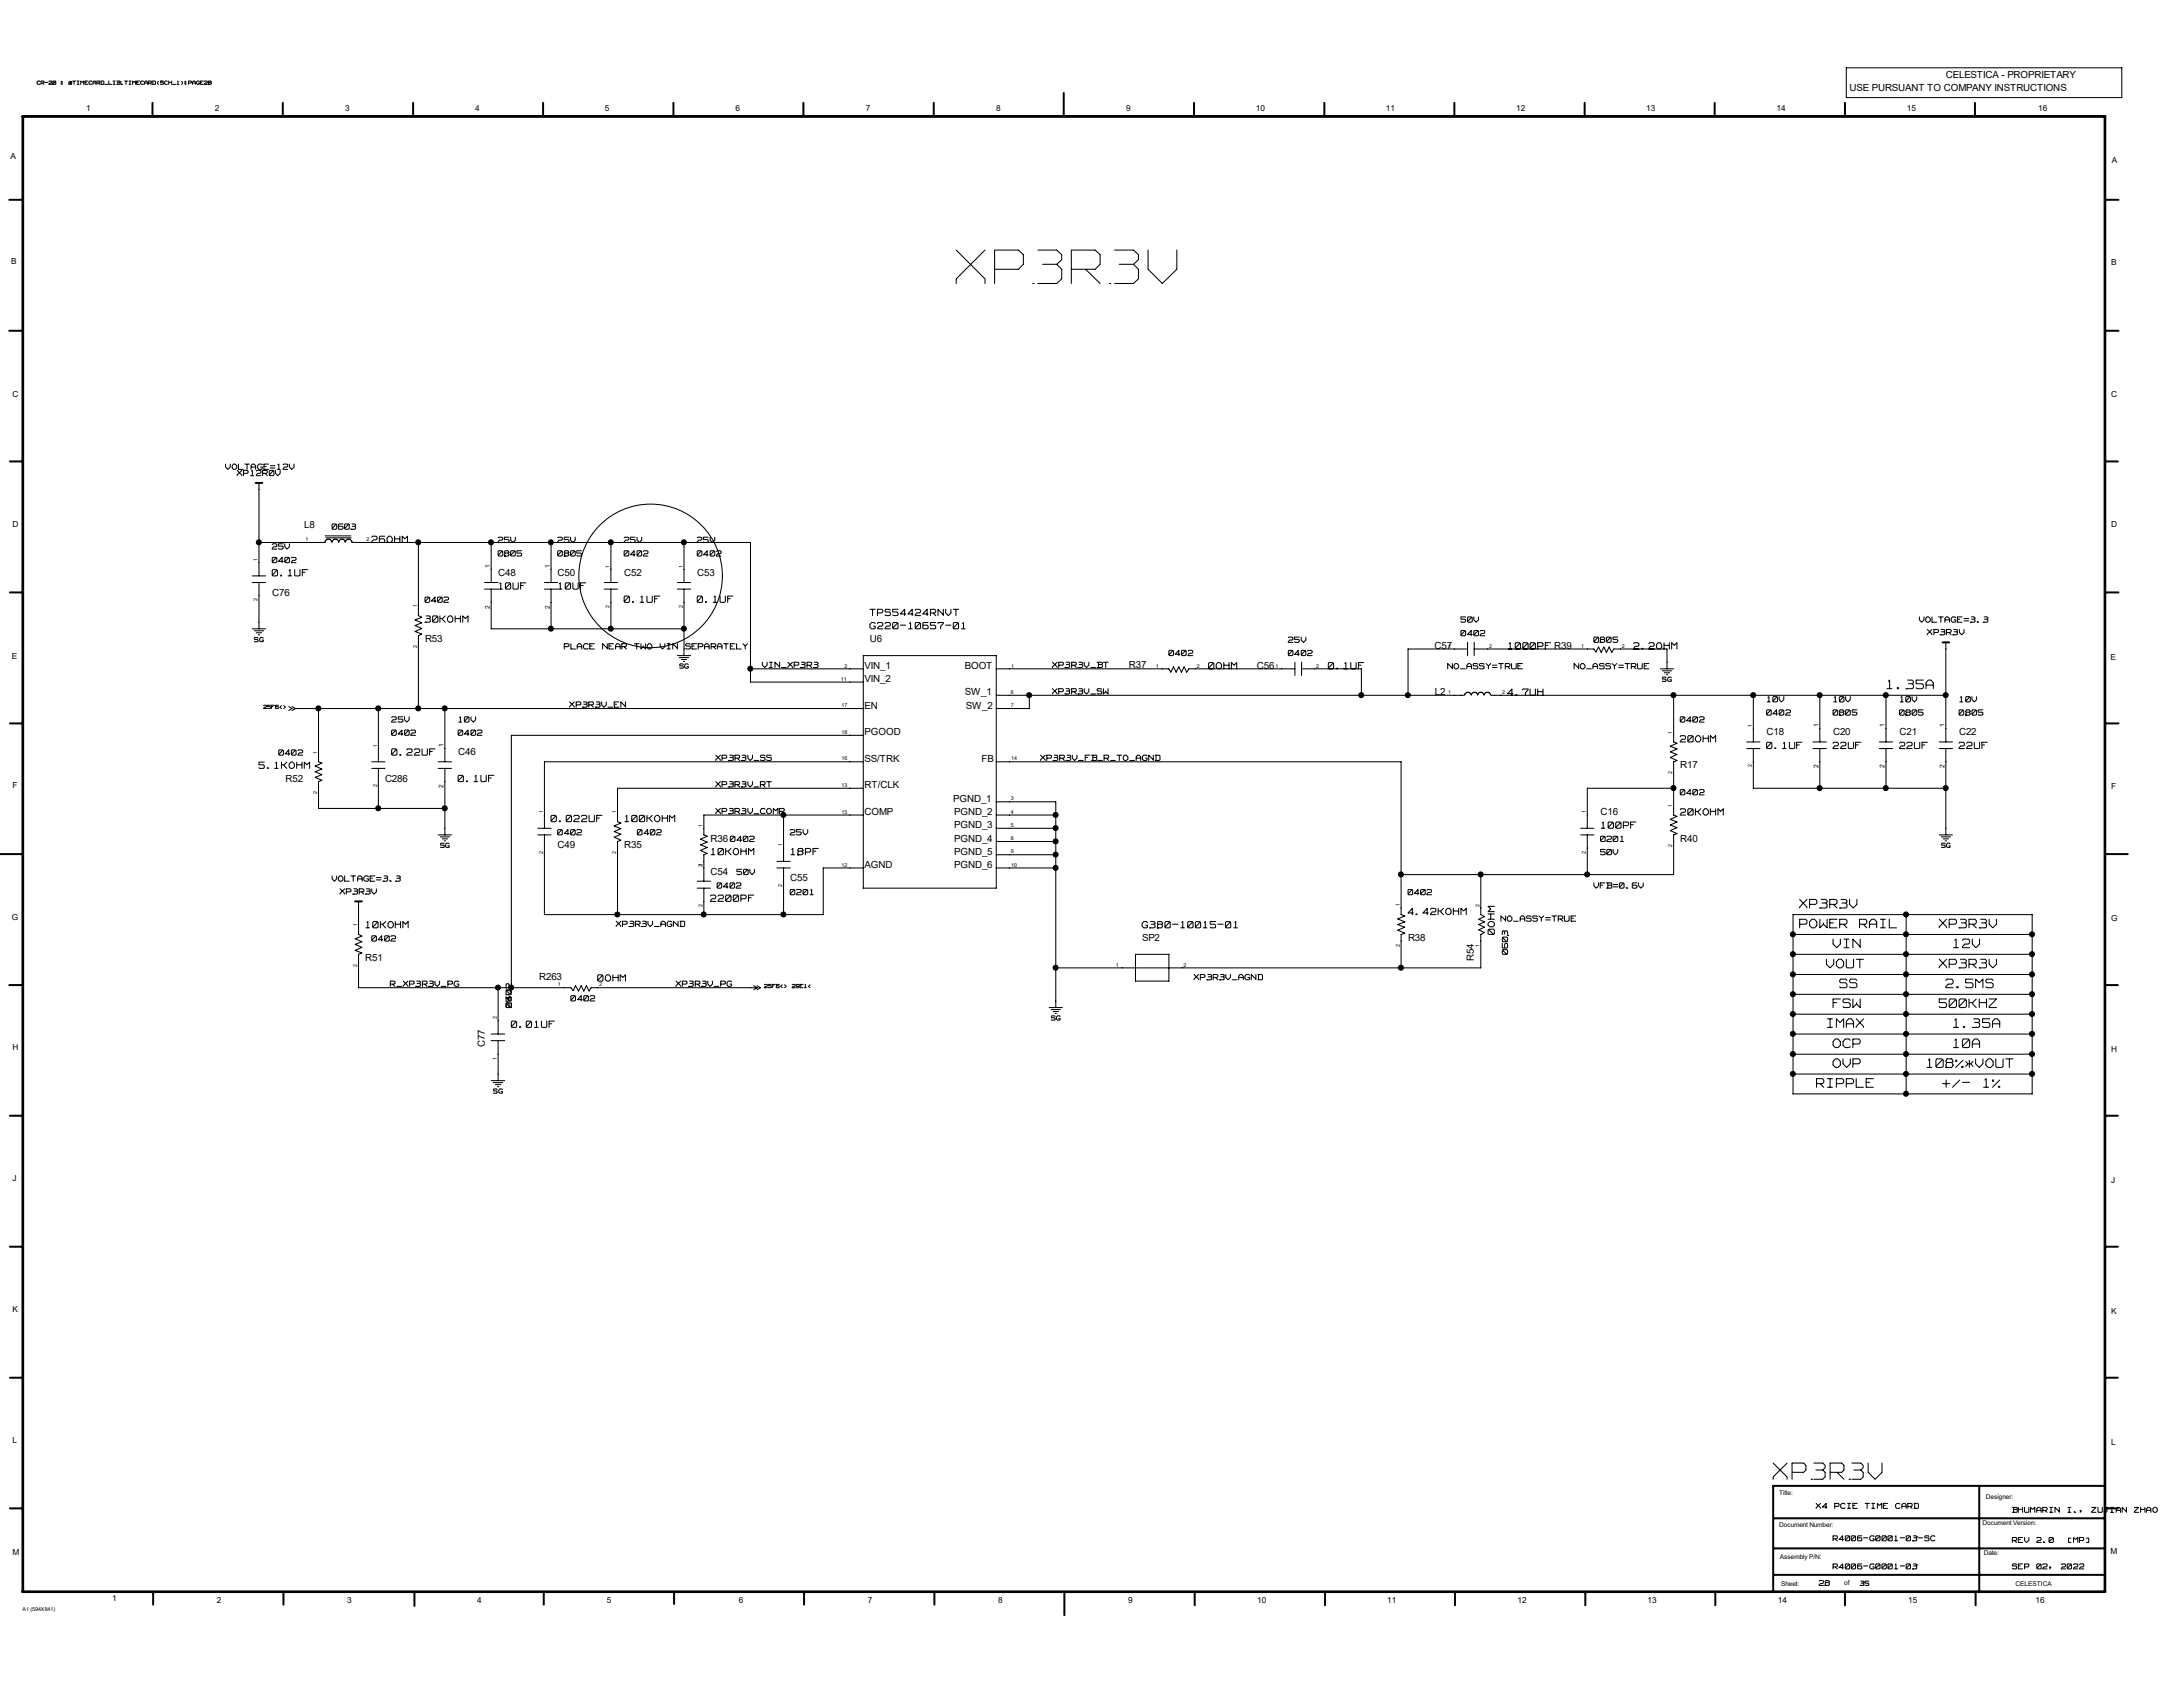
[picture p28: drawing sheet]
<svg xmlns="http://www.w3.org/2000/svg" width="279mm" height="216mm" viewBox="0 0 279 216" stroke-linecap="round" stroke-linejoin="round" font-family="sans-serif">
<defs><g id="words">
<text font-size="8.1" fill="#fff" x="122.4" y="37.1">XP3R3V</text>
<text font-size="4" fill="#fff" x="227" y="189.7">XP3R3V</text>
<g font-size="2.1" fill="#fff">
<text x="241.5" y="88.3">1.35A</text>
<text x="230.3" y="119">POWER RAIL</text>
<text x="230.3" y="116.4">XP3R3V</text>
<text x="248.2" y="119">XP3R3V</text>
<text x="233.8" y="124.1">VOUT</text>
<text x="234.6" y="121.5">VIN</text>
<text x="248.2" y="124.1">XP3R3V</text>
<text x="250" y="121.5">12V</text>
<text x="233.9" y="131.7">IMAX</text>
<text x="234.6" y="129.2">FSW</text>
<text x="235.5" y="126.6">SS</text>
<text x="248.2" y="129.2">500KHZ</text>
<text x="249" y="126.6">2.5MS</text>
<text x="250" y="131.7">1.35A</text>
<text x="234.6" y="136.8">OVP</text>
<text x="234.6" y="134.3">OCP</text>
<text x="246.6" y="136.8">108%*VOUT</text>
<text x="250" y="134.3">10A</text>
<text x="232.5" y="139.4">RIPPLE</text>
<text x="248.6" y="139.4">+/- 1%</text>
</g>
<text font-size="1.8" fill="#fff" x="191.5" y="119.6" transform="rotate(-90 191.5 119.6)">0OHM</text>
<g font-size="1.5" fill="#fff">
<text x="47.6" y="69.6">26OHM</text>
<text x="34.8" y="73.8">0.1UF</text>
<text x="63.8" y="75.5">10UF</text>
<text x="71.5" y="75.5">10UF</text>
<text x="79.9" y="77.2">0.1UF</text>
<text x="89.2" y="77.2">0.1UF</text>
<text x="54.4" y="79.8">30KOHM</text>
<text x="111.3" y="80.6">G220-10657-01</text>
<text x="111.3" y="78.9">TPS54424RNVT</text>
<text x="193" y="83.2">1000PF</text>
<text x="209.1" y="83.2">2.2OHM</text>
<text x="154.7" y="85.7">0OHM</text>
<text x="170" y="85.7">0.1UF</text>
<text x="193" y="89.1">4.7UH</text>
<text x="215" y="95.1">20OHM</text>
<text x="226.1" y="95.9">0.1UF</text>
<text x="234.6" y="95.9">22UF</text>
<text x="243.1" y="95.9">22UF</text>
<text x="250.7" y="95.9">22UF</text>
<text x="33.1" y="98.5">5.1KOHM</text>
<text x="50.1" y="96.8">0.22UF</text>
<text x="58.6" y="100.2">0.1UF</text>
<text x="70.5" y="105.3">0.022UF</text>
<text x="80" y="105.3">100KOHM</text>
<text x="204.9" y="106.1">100PF</text>
<text x="215" y="104.4">20KOHM</text>
<text x="91" y="109.5">10KOHM</text>
<text x="101.2" y="109.5">18PF</text>
<text x="46.8" y="118.9">10KOHM</text>
<text x="90.9" y="115.5">2200PF</text>
<text x="146.2" y="118.9">G380-10015-01</text>
<text x="180.2" y="117.2">4.42KOHM</text>
<text x="76.5" y="125.7">0OHM</text>
<text x="193.2" y="122.1" transform="rotate(-90 193.2 122.1)">0603</text>
<text x="65.4" y="131.6">0.01UF</text>
<text x="65.7" y="128.9" transform="rotate(-90 65.7 128.9)">0402</text>
<text x="65.7" y="128.9" transform="rotate(-90 65.7 128.9)">25V</text>
</g>
<g font-size="1.3">
<text x="236.7" y="11.6">USE PURSUANT TO COMPANY INSTRUCTIONS</text>
<text x="249" y="9.9">CELESTICA - PROPRIETARY</text>
<text x="38.9" y="67.6">L8</text>
<text x="34.8" y="76.2">C76</text>
<text x="63.8" y="73.7">C48</text>
<text x="71.4" y="73.7">C50</text>
<text x="79.9" y="73.7">C52</text>
<text x="89.2" y="73.7">C53</text>
<text x="54.4" y="82.2">R53</text>
<text x="111.3" y="82.2">U6</text>
<text x="183.6" y="83.1">C57</text>
<text x="198.9" y="83.1">R39</text>
<text x="110.7" y="87.3">VIN_2</text>
<text x="110.7" y="85.6">VIN_1</text>
<text x="123.5" y="89">SW_1</text>
<text x="123.5" y="85.6">BOOT</text>
<text x="144.5" y="85.5">R37</text>
<text x="160.9" y="85.6">C56</text>
<text x="183.6" y="89">L2</text>
<text x="110.7" y="94.1">PGOOD</text>
<text x="110.7" y="90.7">EN</text>
<text x="123.6" y="90.7">SW_2</text>
<text x="226.1" y="94.1">C18</text>
<text x="234.6" y="94.1">C20</text>
<text x="243.1" y="94.1">C21</text>
<text x="250.7" y="94.1">C22</text>
<text x="36.5" y="100">R52</text>
<text x="49.3" y="100">C286</text>
<text x="58.6" y="96.6">C46</text>
<text x="110.7" y="97.5">SS/TRK</text>
<text x="110.7" y="100.9">RT/CLK</text>
<text x="125.6" y="97.5">FB</text>
<text x="215.1" y="98.3">R17</text>
<text x="90.9" y="107.7">R36</text>
<text x="110.7" y="104.3">COMP</text>
<text x="122" y="102.6">PGND_1</text>
<text x="122.1" y="107.7">PGND_4</text>
<text x="122.1" y="106">PGND_3</text>
<text x="122.1" y="104.3">PGND_2</text>
<text x="204.9" y="104.3">C16</text>
<text x="215.1" y="107.7">R40</text>
<text x="71.4" y="108.5">C49</text>
<text x="79.9" y="108.5">R35</text>
<text x="90.9" y="111.9">C54</text>
<text x="101.1" y="112.8">C55</text>
<text x="110.7" y="111.1">AGND</text>
<text x="122.1" y="111.1">PGND_6</text>
<text x="122.1" y="109.4">PGND_5</text>
<text x="46.7" y="123">R51</text>
<text x="69" y="125.5">R263</text>
<text x="146.2" y="120.4">SP2</text>
<text x="180.2" y="120.4">R38</text>
<text x="188.6" y="123" transform="rotate(-90 188.6 123)">R54</text>
<text x="62.1" y="134" transform="rotate(-90 62.1 134)">C77</text>
</g>
<g font-size="1.3" fill="#fff">
<text x="28.9" y="60.2">VOLTAGE=12V</text>
<text x="30.4" y="61">XP12R0V</text>
<text x="34.8" y="70.4">25V</text>
<text x="42.5" y="67.8">0603</text>
<text x="63.8" y="71.2">0805</text>
<text x="63.8" y="69.5">25V</text>
<text x="71.4" y="69.5">25V</text>
<text x="71.4" y="71.2">0805</text>
<text x="79.9" y="69.5">25V</text>
<text x="79.9" y="71.2">0402</text>
<text x="89.2" y="69.5">25V</text>
<text x="89.2" y="71.2">0402</text>
<text x="34.8" y="72.1">0402</text>
<text x="54.4" y="77.2">0402</text>
<text x="72.2" y="83.1">PLACE NEAR TWO VIN SEPARATELY</text>
<text x="149.6" y="84">0402</text>
<text x="164.9" y="84">0402</text>
<text x="164.9" y="82.3">25V</text>
<text x="187" y="81.4">0402</text>
<text x="187" y="79.7">50V</text>
<text x="204" y="82.3">0805</text>
<text x="245.7" y="79.7">VOLTAGE=3.3</text>
<text x="246.7" y="81.3">XP3R3V</text>
<text x="97.6" y="85.5">VIN_XP3R3</text>
<text x="134.7" y="88.9">XP3R3V_SW</text>
<text x="134.7" y="85.5">XP3R3V_BT</text>
<text x="185.3" y="85.7">NO_ASSY=TRUE</text>
<text x="201.5" y="85.7">NO_ASSY=TRUE</text>
<text x="226.2" y="89.9">10V</text>
<text x="234.7" y="89.9">10V</text>
<text x="243.2" y="89.9">10V</text>
<text x="250.8" y="89.9">10V</text>
<text x="50.1" y="94.2">0402</text>
<text x="50.1" y="92.5">25V</text>
<text x="58.6" y="94.2">0402</text>
<text x="58.7" y="92.5">10V</text>
<text x="72.9" y="90.6">XP3R3V_EN</text>
<text x="215" y="92.5">0402</text>
<text x="226.1" y="91.6">0402</text>
<text x="234.6" y="91.6">0805</text>
<text x="243.1" y="91.6">0805</text>
<text x="250.7" y="91.6">0805</text>
<text x="35.7" y="96.7">0402</text>
<text x="91.6" y="100.8">XP3R3V_RT</text>
<text x="91.6" y="97.4">XP3R3V_SS</text>
<text x="133.2" y="97.4">XP3R3V_FB_R_TO_AGND</text>
<text x="215" y="101.8">0402</text>
<text x="71.4" y="106.9">0402</text>
<text x="81.6" y="106.9">0402</text>
<text x="91.6" y="104.2">XP3R3V_COMP</text>
<text x="93.5" y="107.8">0402</text>
<text x="101.1" y="106.9">25V</text>
<text x="204.8" y="107.8">0201</text>
<text x="42.5" y="112.9">VOLTAGE=3.3</text>
<text x="91.8" y="113.7">0402</text>
<text x="94.3" y="112">50V</text>
<text x="204" y="113.7">VFB=0.6V</text>
<text x="204.8" y="109.5">50V</text>
<text x="43.5" y="114.5">XP3R3V</text>
<text x="78.9" y="118.7">XP3R3V_AGND</text>
<text x="101.1" y="114.6">0201</text>
<text x="180.2" y="114.6">0402</text>
<text x="192.1" y="118">NO_ASSY=TRUE</text>
<text x="47.6" y="120.5">0402</text>
<text x="152.8" y="125.5">XP3R3V_AGND</text>
<text x="50" y="126.3">R_XP3R3V_PG</text>
<text x="73.1" y="128.2">0402</text>
<text x="86.5" y="126.3">XP3R3V_PG</text>
</g>
<g font-size="1.2" fill="#fff">
<text x="232.5" y="193.2">X4 PCIE TIME CARD</text>
<text x="234.6" y="197.3">R4006-G0001-03-SC</text>
<text x="257.5" y="197.5">REV 2.0</text>
<text x="257.6" y="193.7">BHUMARIN I., ZUJIAN ZHAO</text>
<text x="264.4" y="197.5">[MP]</text>
<text x="232.8" y="203">28</text>
<text x="234.6" y="200.9">R4006-G0001-03</text>
<text x="257.5" y="200.9">SEP 02, 2022</text>
</g>
<g font-size="1.1">
<text x="11" y="14.3">1</text>
<text x="27.5" y="14.3">2</text>
<text x="44.2" y="14.3">3</text>
<text x="60.8" y="14.3">4</text>
<text x="77.4" y="14.3">5</text>
<text x="94.1" y="14.3">6</text>
<text x="110.8" y="14.3">7</text>
<text x="127.5" y="14.3">8</text>
<text x="144.1" y="14.3">9</text>
<text x="160.7" y="14.3">10</text>
<text x="177.4" y="14.3">11</text>
<text x="194.1" y="14.3">12</text>
<text x="210.7" y="14.3">13</text>
<text x="227.4" y="14.3">14</text>
<text x="244.1" y="14.3">15</text>
<text x="260.9" y="14.3">16</text>
<text x="1.4" y="20.4">A</text>
<text x="270.3" y="20.8">A</text>
<text x="1.4" y="33.8">B</text>
<text x="270.2" y="33.9">B</text>
<text x="1.6" y="50.8">C</text>
<text x="270.2" y="50.8">C</text>
<text x="1.6" y="67.4">D</text>
<text x="270.2" y="67.5">D</text>
<text x="1.5" y="84.3">E</text>
<text x="270.1" y="84.4">E</text>
<text x="1.6" y="100.9">F</text>
<text x="270.2" y="101">F</text>
<text x="1.5" y="117.7">G</text>
<text x="270.2" y="117.9">G</text>
<text x="1.6" y="134.4">H</text>
<text x="270.2" y="134.7">H</text>
<text x="1.6" y="151.1">J</text>
<text x="270.2" y="151.4">J</text>
<text x="1.6" y="167.9">K</text>
<text x="270.2" y="168.1">K</text>
<text x="1.6" y="184.6">L</text>
<text x="270.2" y="184.9">L</text>
<text x="1.6" y="199">M</text>
<text x="270.1" y="198.8">M</text>
<text x="14.4" y="204.9">1</text>
<text x="27.8" y="205.2">2</text>
<text x="44.4" y="205.2">3</text>
<text x="61.1" y="205.1">4</text>
<text x="77.7" y="205.1">5</text>
<text x="94.6" y="205.1">6</text>
<text x="111.1" y="205.1">7</text>
<text x="127.8" y="205.1">8</text>
<text x="144.4" y="205.2">9</text>
<text x="160.9" y="205.2">10</text>
<text x="177.5" y="205.2">11</text>
<text x="194.2" y="205.2">12</text>
<text x="210.9" y="205.2">13</text>
<text x="227.5" y="205.2">14</text>
<text x="244.2" y="205.2">15</text>
<text x="260.5" y="205.1">16</text>
</g>
<g font-size="1" fill="#fff">
<text x="32.6" y="82.2">SG</text>
<text x="87" y="85.6">SG</text>
<text x="212.8" y="87.2">SG</text>
<text x="56.4" y="108.5">SG</text>
<text x="248.5" y="108.5">SG</text>
<text x="134.6" y="130.6">SG</text>
<text x="63.2" y="140">SG</text>
<text x="238.1" y="202.9">35</text>
</g>
<g font-size=".8" fill="#fff">
<text x="4.7" y="10.9">CR-28</text>
<text x="7.8" y="10.9">:</text>
<text x="8.8" y="10.9">@TIMECARD_LIB.TIMECARD(SCH_1):PAGE28</text>
<text x="33.7" y="90.8">25F6&lt;&gt;</text>
<text x="97.8" y="126.5">25F6&lt;&gt;</text>
<text x="101.4" y="126.5">29E1&lt;</text>
</g>
<g font-size=".8">
<text x="62.7" y="77.9" transform="rotate(-90 62.7 77.9)">2</text>
<text x="62.7" y="72.6" transform="rotate(-90 62.7 72.6)">1</text>
<text x="70.4" y="77.9" transform="rotate(-90 70.4 77.9)">2</text>
<text x="70.4" y="72.6" transform="rotate(-90 70.4 72.6)">1</text>
<text x="56.8" y="95.6" transform="rotate(-90 56.8 95.6)">1</text>
<text x="232.7" y="93" transform="rotate(-90 232.7 93)">1</text>
<text x="241.2" y="93" transform="rotate(-90 241.2 93)">1</text>
<text x="248.9" y="93" transform="rotate(-90 248.9 93)">1</text>
<text x="56.8" y="100.9" transform="rotate(-90 56.8 100.9)">2</text>
<text x="232.7" y="98.3" transform="rotate(-90 232.7 98.3)">2</text>
<text x="241.2" y="98.3" transform="rotate(-90 241.2 98.3)">2</text>
<text x="248.9" y="98.3" transform="rotate(-90 248.9 98.3)">2</text>
<text x="227.7" y="191.4">Title:</text>
<text x="254.2" y="191.8">Designer:</text>
<text x="227.7" y="195.5">Document Number:</text>
<text x="253.7" y="195.2">Document Version:</text>
<text x="227.8" y="199.5">Assembly P/N:</text>
<text x="228" y="202.9">Sheet:</text>
<text x="236.1" y="202.9">of</text>
<text x="253.9" y="199.1">Date:</text>
<text x="258" y="203">CELESTICA</text>
</g>
<g font-size=".7">
<text x="33" y="71.8" transform="rotate(-90 33 71.8)">1</text>
<text x="39.1" y="69.3">1</text>
<text x="46.9" y="69.3">2</text>
<text x="33" y="77" transform="rotate(-90 33 77)">2</text>
<text x="53.4" y="77.7" transform="rotate(-90 53.4 77.7)">1</text>
<text x="78" y="77.8" transform="rotate(-90 78 77.8)">2</text>
<text x="78" y="72.6" transform="rotate(-90 78 72.6)">1</text>
<text x="87.4" y="77.8" transform="rotate(-90 87.4 77.8)">2</text>
<text x="87.4" y="72.6" transform="rotate(-90 87.4 72.6)">1</text>
<text x="53.4" y="82.9" transform="rotate(-90 53.4 82.9)">2</text>
<text x="185.3" y="82.9">1</text>
<text x="190.6" y="82.9">2</text>
<text x="202.4" y="82.9">1</text>
<text x="207.6" y="82.9">2</text>
<text x="107.6" y="87.1">11</text>
<text x="108.1" y="85.4">2</text>
<text x="129.4" y="88.8">6</text>
<text x="129.4" y="85.4">1</text>
<text x="148" y="85.4">1</text>
<text x="153.2" y="85.4">2</text>
<text x="163.2" y="85.4">1</text>
<text x="168.4" y="85.4">2</text>
<text x="185.3" y="88.8">1</text>
<text x="192.3" y="88.8">2</text>
<text x="48.3" y="95.6" transform="rotate(-90 48.3 95.6)">1</text>
<text x="107.7" y="93.9">18</text>
<text x="107.7" y="90.5">17</text>
<text x="129.4" y="90.5">7</text>
<text x="214" y="93.9" transform="rotate(-90 214 93.9)">1</text>
<text x="224.2" y="93" transform="rotate(-90 224.2 93)">1</text>
<text x="40.6" y="101.6" transform="rotate(-90 40.6 101.6)">2</text>
<text x="40.6" y="96.4" transform="rotate(-90 40.6 96.4)">1</text>
<text x="48.3" y="100.8" transform="rotate(-90 48.3 100.8)">2</text>
<text x="107.7" y="97.3">16</text>
<text x="107.7" y="100.7">13</text>
<text x="129.4" y="97.3">14</text>
<text x="214" y="99.1" transform="rotate(-90 214 99.1)">2</text>
<text x="224.2" y="98.2" transform="rotate(-90 224.2 98.2)">2</text>
<text x="69.5" y="104.1" transform="rotate(-90 69.5 104.1)">1</text>
<text x="78.9" y="104.1" transform="rotate(-90 78.9 104.1)">1</text>
<text x="89.9" y="105.8" transform="rotate(-90 89.9 105.8)">1</text>
<text x="107.7" y="104.1">15</text>
<text x="129.4" y="107.5">8</text>
<text x="129.4" y="105.8">5</text>
<text x="129.4" y="104.1">4</text>
<text x="129.4" y="102.4">3</text>
<text x="203" y="104.1" transform="rotate(-90 203 104.1)">1</text>
<text x="214" y="103.2" transform="rotate(-90 214 103.2)">1</text>
<text x="69.5" y="109.3" transform="rotate(-90 69.5 109.3)">2</text>
<text x="78.9" y="109.3" transform="rotate(-90 78.9 109.3)">2</text>
<text x="89.9" y="111" transform="rotate(-90 89.9 111)">2</text>
<text x="100.1" y="113.5" transform="rotate(-90 100.1 113.5)">2</text>
<text x="100.1" y="108.3" transform="rotate(-90 100.1 108.3)">1</text>
<text x="107.7" y="110.9">12</text>
<text x="129.4" y="109.2">9</text>
<text x="129.4" y="110.9">10</text>
<text x="203" y="109.3" transform="rotate(-90 203 109.3)">2</text>
<text x="214" y="108.4" transform="rotate(-90 214 108.4)">2</text>
<text x="45.7" y="118.5" transform="rotate(-90 45.7 118.5)">1</text>
<text x="179.2" y="116" transform="rotate(-90 179.2 116)">1</text>
<text x="189.4" y="116" transform="rotate(-90 189.4 116)">2</text>
<text x="45.7" y="123.7" transform="rotate(-90 45.7 123.7)">2</text>
<text x="142.8" y="123.7">1</text>
<text x="151.5" y="123.7">2</text>
<text x="179.2" y="121.2" transform="rotate(-90 179.2 121.2)">2</text>
<text x="189.4" y="121.2" transform="rotate(-90 189.4 121.2)">1</text>
<text x="63.6" y="130.5" transform="rotate(-90 63.6 130.5)">2</text>
<text x="71.4" y="126.2">1</text>
<text x="76.7" y="126.2">2</text>
<text x="63.6" y="135.7" transform="rotate(-90 63.6 135.7)">1</text>
<text x="2.9" y="206.2">A1 (594X841)</text>
</g>
</g></defs>
<g fill="none" stroke="#000" stroke-width=".25">
<path d="M2.9 14.9h266.6M2.9 14.9h266.6v188.9h-266.6zM3 14.9v188.9M19.5 13.2v1.7M36.2 13.2v1.7M52.9 13.2v1.7M69.5 13.2v1.7M86.2 13.2v1.7M102.8 13.2v1.7M119.5 13.2v1.7M136.1 11.9v3M152.8 13.2v1.7"/>
<path d="M169.5 13.2v1.7M186.1 13.2v1.7M202.8 13.2v1.7M219.5 13.2v1.7M236.1 13.2v1.7M252.8 13.2v1.7M269.4 14.9v188.9M1.2 25.6h1.7M269.5 25.6h1.6M1.2 42.3h1.7M1.3 59.1h1.6M269.5 59.1h1.6"/>
<path d="M269.5 42.3h1.6M1.3 75.8h1.6M32.7 61.8h.9M269.5 75.8h1.6M1.3 92.6h1.6M248.6 82.2h.9M269.5 92.6h1.6M0 109.3h2.9M45.5 115.4h.8M269.5 109.3h2.8M1.2 126.1h1.7M269.5 126.1h1.6"/>
<path d="M1.3 142.8h1.6M1.3 159.6h1.6M269.5 142.8h1.6M269.5 159.6h1.6M1.3 176.3h1.6M269.5 176.3h1.6M1.3 193h1.6M227 198.2h42.4M227 194.3h42.4M253.3 190.2v13.5M269.3 190.2h-42.4v13.5M269.5 193h1.6"/>
<path d="M2.9 203.7h266.6M19.6 203.8v1.6M36.3 203.8v1.6M53 203.8v1.7M69.6 203.8v1.6M86.3 203.8v1.5M102.9 203.8v1.6M119.6 203.8v1.6M136.2 203.8v2.9M152.9 203.8v1.6M169.6 203.8v1.6M186.2 203.8v1.6"/>
<path d="M202.9 203.8v1.6M219.5 203.8v1.6M227 201.5h42.4M236.1 203.8v1.6M252.9 203.8v1.6"/>
</g>
<g fill="none" stroke="#000" stroke-width=".13">
<path d="M4.7 10.7l.2 .1M4.7 10.5v.1M4.9 10.4l-.2 .1M4.9 10.4h.1M4.9 10.8h.1M5 10.4h.1M5.1 10.8h-.1M5.2 10.4h.3M5.2 10.4v.4M5.3 10.6h.2M5.5 10.7l.1 .1M5.5 10.4h.1"/>
<path d="M5.6 10.5l-.1 .1M5.6 10.5h.1M5.8 10.5h.3M6.3 10.8h.1M6.3 10.8h.3M6.3 10.4h.1M6.3 10.4h.2M6.4 10.6l-.1 .2M6.4 10.6h.1M6.6 10.4h.1M6.6 10.5h.1M6.6 10.5v.1"/>
<path d="M6.8 10.8h.1M6.8 10.4v.4M6.9 10.4h.1M6.9 10.5h.1M6.9 10.8h.1M7.1 10.4l.1 .1h-.1l.1 .2-.1 .1M7.8 10.4h.1M7.8 10.7h.1M7.8 10.5h.1M7.8 10.7v.1M7.9 10.5h.1M7.9 10.8h.1"/>
<path d="M7.9 10.4v.1M7.9 10.7v.1M8.8 10.6v.1M8.8 10.8h.1M8.9 10.8h.3M8.9 10.5h-.1M8.9 10.7h.1M8.9 10.4h.2M9 10.7h.1M9 10.5l-.1 .1M9 10.5h.1M9.1 10.5v.1"/>
<path d="M9.1 10.4l.1 .1M9.2 10.6l-.1 .1M9.2 10.5v.1M9.3 10.4h.4M9.5 10.4v.4M9.9 10.4h.2M9.9 10.8h.2M10 10.4v.4M10.3 10.4l.2 .1M10.3 10.4v.4M10.7 10.4l-.2 .1M10.7 10.4v.4"/>
<path d="M10.9 10.4h.4M10.9 10.4v.4M10.9 10.5h.1M10.9 10.8h.4M11.4 10.5v.1M11.4 10.7l.1 .1M11.5 10.4l-.1 .1M11.6 10.4h.1M11.6 10.8h.1M11.7 10.4h.1M11.8 10.8h-.1M11.9 10.5v.3"/>
<path d="M11.9 10.6h.3M12 10.4l-.1 .1M12.1 10.4h.1M12.1 10.4l.2 .1M12.3 10.5v.3M12.4 10.4h.3M12.4 10.4v.4M12.4 10.6h.3M12.6 10.7l.2 .1M12.7 10.4h.1M12.8 10.5l-.1 .1M12.8 10.5h.1"/>
<path d="M12.9 10.4h.3M12.9 10.8h.3M13 10.4v.4M13.2 10.4h.1M13.3 10.5v.2M13.3 10.8h-.1M13.4 10.8h.4M13.9 10.4v.4M14 10.8h.3M14.5 10.4h.2M14.5 10.8h.2M14.6 10.4v.4"/>
<path d="M14.9 10.4h.4M14.9 10.8h.4M15.1 10.4v.4M15.1 10.5h.2M15.3 10.4h.1M15.3 10.5l.1 .1M15.4 10.5h.1M15.4 10.7h.1M15.4 10.8h-.1M15.5 10.8h.1M15.6 10.8h.1M16 10.4h.3"/>
<path d="M16.1 10.4v.4M16.5 10.4h.3M16.5 10.8h.3M16.6 10.4v.4M17 10.4l.1 .1M17 10.4v.4M17.4 10.4l-.3 .1M17.4 10.4v.4M17.5 10.4h.4M17.5 10.4v.4M17.5 10.5h.2M17.5 10.8h.4"/>
<path d="M18 10.5v.1M18 10.7l.1 .1M18.1 10.4l-.1 .1M18.2 10.4h.1M18.2 10.8h.1M18.3 10.4h.1M18.4 10.8h-.1M18.5 10.5v.3M18.5 10.6h.3M18.6 10.4l-.1 .1M18.7 10.4h.1M18.8 10.4l.1 .1"/>
<path d="M18.9 10.5v.3M19 10.4h.3M19 10.4v.4M19 10.6h.3M19.2 10.7l.2 .1M19.3 10.4h.1M19.4 10.5l-.1 .1M19.4 10.5h.1M19.5 10.4h.3M19.5 10.8h.3M19.6 10.4v.4M19.8 10.4h.1"/>
<path d="M19.9 10.5v.2M19.9 10.8h-.1M20.2 10.7l.1 .1M20.2 10.6h.1M20.3 10.4l-.1 .1M20.5 10.4v.1M20.5 10.5h.1M20.5 10.8h.1M20.6 10.4h.1M20.6 10.4h.2M20.6 10.5h.2M20.6 10.8h.2"/>
<path d="M20.8 10.5l.1 .1M20.8 10.4h.1M20.9 10.7h.1M20.9 10.8h-.1M21 10.5v.1M21 10.7l.2 .1M21.2 10.4l-.2 .1M21.2 10.4h.1M21.2 10.8h.1M21.3 10.4h.1M21.4 10.8h-.1M21.6 10.4v.4"/>
<path d="M21.6 10.5h.3M22 10.4v.4M22.1 10.8h.4M22.6 10.8h.3M22.8 10.4v.4M22.8 10.4h-.1M23.2 10.4l.1 .1M23.3 10.7l-.1 .1M23.4 10.5v.2M23.7 10.4h.1M23.7 10.5h.1M23.7 10.7v.1"/>
<path d="M23.7 10.7h.1M23.7 10.8h.1M23.7 10.4v.1M24.1 10.4h.3M24.1 10.4v.4M24.2 10.6h.2M24.4 10.4h.1M24.5 10.5l-.1 .1M24.5 10.5h.1M24.6 10.5v.3M24.7 10.6h.3M24.8 10.4l-.2 .1"/>
<path d="M24.8 10.4h.1M24.9 10.4l.1 .1M25 10.5v.3M25.1 10.5v.1M25.1 10.7l.2 .1M25.3 10.4l-.2 .1M25.3 10.4h.1M25.3 10.8h.1M25.4 10.6h.1M25.4 10.4h.1M25.5 10.8h-.1M25.5 10.6v.1"/>
<path d="M25.7 10.4h.3M25.7 10.4v.4M25.7 10.5h.1M25.7 10.8h.3M26.2 10.8h.1M26.2 10.8h.3M26.2 10.4h.1M26.2 10.4h.2M26.3 10.6l-.1 .2M26.3 10.6h.1M26.5 10.4h.1M26.5 10.5h.1"/>
<path d="M26.5 10.5v.1M26.7 10.8h.1M26.7 10.4v.4M26.8 10.4h.1M26.8 10.5h.1M26.8 10.8h.1M27 10.4l.1 .1h-.1l.1 .2-.1 .1M236.3 8.7h35.3v3.8h-35.3zM122.4 32l3.6 3.6M122.4 35.7v.6M126.1 35.7v.6M126.1 32l-3.7 3.7"/>
<path d="M127.3 32h3M127.3 32v4.3M127.3 34.5h3M130.3 32l.7 .6M131 33.8l-.7 .7M131 32.6v1.2M132.2 36.3h.1M132.8 36.3h2.4M132.8 32h2.4M133.4 33.8h1.8M135.3 32l.6 .6M135.3 33.9l.6 .6"/>
<path d="M135.9 32.6v.6M135.9 34.5v1.1M135.9 35.7l-.6 .6M135.9 33.2l-.6 .6M137.1 32h3M137.1 32v4.3M137.2 34.5h2.9M139 34.5l1.8 1.8M140.2 32l.6 .6M140.8 33.8l-.6 .7M140.8 32.6v1.2M142 36.3h.1"/>
<path d="M142.7 36.3h2.3M142.7 32h2.3M143.3 33.8h1.7M145.1 32l.6 .6M145.1 33.9l.6 .6M145.7 32.6v.6M145.7 34.5v1.1M145.7 35.7l-.6 .6M145.7 33.2l-.6 .6M146.9 34.5l1.8 1.7M146.9 32v2.4M150.6 32v2.4"/>
<path d="M150.6 34.5l-1.8 1.8M28.9 59.4v.3M28.9 59.8l.2 .2M29.5 59.4v.3M29.5 59.8l-.3 .3M29.7 59.9l.2 .2M29.7 59.6v.3M29.9 59.4l-.2 .2M29.9 59.4h.2M30.1 59.4l.2 .2M30.3 59.6v.3M30.3 59.9l-.2 .2"/>
<path d="M30.5 59.4v.7M31.3 59.4h.6M31.6 59.4v.7M32.1 59.6v.5M32.2 59.8h.5M32.3 59.4l-.2 .2M32.3 59.4h.2M32.5 59.4l.2 .2M32.7 59.6v.5M33 59.6v.3M33 59.9l.1 .2M33.1 59.4l-.1 .2"/>
<path d="M33.2 59.4h.2M33.4 59.8h.1M33.4 59.4l.2 .1M33.6 60l-.2 .1M33.6 59.8v.1M33.8 59.4h.6M33.8 59.4v.7M33.8 59.7h.3M34.6 59.6h.6M34.6 59.9h.6M35.7 59.4l-.1 .1M35.7 59.4v.6"/>
<path d="M36.3 59.4l-.1 .1M36.4 59.4h.3M36.4 59.8l-.2 .2M36.4 59.8h.3M36.7 59.4l.1 .1M36.8 59.5v.1M36.8 59.7l-.1 .1M37 59.4v.3M37 59.8l.3 .2M37.6 59.4v.3M37.6 59.8l-.3 .3M29.9 60.1h.2"/>
<path d="M30.4 60.8v.1M30.4 60.2l.5 .5M30.6 60.1h.5M30.9 60.8v.1M30.9 60.2l-.5 .6M31.2 60.2h.4M31.2 60.2v.7M31.2 60.6h.4M31.6 60.2l.1 .1M31.7 60.5l-.1 .1M31.7 60.3v.2M32.1 60.9h.4"/>
<path d="M32.3 73.7h1.7M32.3 60.2l-.1 .1M32.3 74.5h1.7M32.3 60.2v.6M32.8 60.8v.1M32.9 60.9h.5M32.9 60.2l-.1 .1M32.9 60.2h.3M33 60.6l-.2 .2M33 60.6h.2M33.1 69.4h8.5M33.1 61.8v11.9"/>
<path d="M33.1 74.5v6M33.2 60.1h.2M33.3 60.2l.1 .1M33.4 60.3v.2M33.4 60.5l-.1 .1M33.6 60.2h.4M33.6 60.2v.7M33.7 60.6h.3M33.8 60.1h.6M34 60.6l.2 .3M34.1 60.2l.1 .1M34.2 60.5l-.1 .1"/>
<path d="M34.2 60.3v.2M34.5 60.8v.1M34.5 60.3v.4M34.5 60.2v.1M34.6 60.9h.3M34.6 60.2h.3M34.8 73.6l.1 .1M34.8 71.9l.1 .1M34.8 70.2v.1M34.8 71.5v.4M34.8 73.1v.5M34.9 70.3h.5"/>
<path d="M34.9 60.3l-.4 .4M34.9 72.9l-.1 .1M34.9 60.3h.1M34.9 60.2l.2 .1M34.9 71.3l-.1 .1M34.9 69.6l-.1 .1M35 73.7h.3M35 71.3h.3M35 72h.3M35 69.6h.3M35 72.9h.3M35 70l-.2 .2"/>
<path d="M35.1 60.8l-.2 .1M35.1 70h.2M35.1 60.3v.4M35.3 60.2v.3M35.3 60.6l.2 .2M35.3 71.5l-.4 .4M35.3 71.4h.1M35.3 71.3l.1 .1M35.3 69.6l.1 .1M35.3 73.1l-.4 .5M35.4 73h.1M35.4 72.9l.1 .1"/>
<path d="M35.4 71.9l-.1 .1M35.4 69.7v.1M35.4 71.5v.4M35.4 69.9l-.1 .1M35.5 60.1h.4M35.5 73.6l-.1 .1M35.5 73.1v.5M35.6 70.2l.1 .1M35.6 69.6v.3M35.7 69.6h.5M35.7 71.8h.5M35.7 69.9h.4"/>
<path d="M35.8 70.3h.3M35.9 60.2v.3M35.9 60.6l-.3 .3M35.9 73.6h.1M35.9 73.7h.1M36 73.6v.1M36.1 69.9l.1 .1M36.1 71.4v.6M36.1 71.3l-.5 .5M36.2 60v.1M36.2 70v.1M36.2 70.2l-.1 .1"/>
<path d="M36.3 60.1h.5M36.4 71.9l.1 .1M36.4 69.6v.3M36.4 71.5v.4M36.4 70l.3 .2M36.5 71.3l-.1 .1M36.6 71.3h.3M36.6 72h.3M36.9 73.7h.4M36.9 71.5l-.4 .4M36.9 71.4h.1M36.9 71.3l.1 .1"/>
<path d="M37 69.6v.3M37 71.5v.4M37 71.9l-.1 .1M37 70l-.3 .3M37.1 72.9l-.1 .1M37.1 72.9v.8M37.3 72h.1M37.3 72h.6M37.4 71.3l-.1 .1M37.4 71.3h.3M37.5 71.7l-.2 .2M37.5 71.7h.2"/>
<path d="M37.7 73.6l.1 .1M37.7 72.9v.7M37.8 71.3l.1 .1M37.8 73.7h.4M37.9 71.5v.1M37.9 71.6l-.1 .1M38.4 73.6l-.1 .1M38.4 72.9v.7M38.7 72.9h.7M38.7 72.9v.8M38.7 73.2h.3M41.6 68.6h3.3"/>
<path d="M41.7 68.8h3.3M41.7 69.1l-.1 .3M42 69l-.2 .1M42.1 69l.2 .1M42.4 69.2l.1 .2M42.5 67.2v.4M42.5 67.6l.1 .1M42.6 67.1h-.1M42.6 69.1l-.1 .3M42.6 67.7h.3M42.6 67.1h.3M42.9 69l-.2 .1"/>
<path d="M42.9 67.2l-.4 .4M43 69l.2 .1M43 67.1h.1M43.1 67.6l-.1 .1M43.1 67.2v.4M43.3 69.2v.1M43.3 67.2v.4M43.3 67.6l.1 .1M43.3 69.3v.1M43.4 67.4h-.1M43.4 67.1h-.1M43.4 67.7h.3"/>
<path d="M43.4 67.4h.3M43.4 67.1h.5M43.5 69.1l-.2 .2M43.8 69l-.3 .1M43.8 67.4h.1M43.8 69l.3 .1M43.9 67.5v.1M43.9 67.6l-.1 .1M44.1 69.2l.1 .1M44.1 67.6l.1 .1M44.1 67.2v.4M44.2 69.3v.1"/>
<path d="M44.2 67.1h-.1M44.2 67.7h.3M44.2 67.1h.3M44.3 69.1l-.1 .2M44.5 67.2l-.3 .4M44.6 67.1h.1M44.6 69l-.2 .1M44.7 69l.2 .1M44.7 67.6l-.1 .1M44.7 67.2v.4M44.9 67.7h.1M45 69.2v.2"/>
<path d="M45 67.7h.3M45 67.1h.3M45 69.4h51.1v17.9h14.4M45.1 67.4h.2M45.4 67.1h.1M45.4 67.4h.1M45.5 67.2h.1M45.5 67.5v.1M45.5 67.6l-.1 .1M45.5 67.3l-.1 .1M47.6 69.4h.1M47.7 68.6l-.1 .1"/>
<path d="M47.7 68.6h.4M47.8 69.1l-.2 .2M47.8 69.1h.3M48.1 68.6l.2 .1M48.3 68.8v.1M48.3 69l-.2 .1M48.6 69.3v.1M48.6 68.8v.5M48.6 69h.1M48.6 68.6v.1M48.7 68.6h.5M48.7 69h.4"/>
<path d="M49.1 69l.1 .1M49.2 69.1v.2M49.2 69.3l-.1 .1M49.5 69.2l.2 .2M49.5 68.9v.3M49.7 68.6l-.2 .3M49.8 68.6h.2M50 68.6l.2 .3M50.2 68.9v.3M50.2 69.2l-.2 .2M50.5 68.6v.8M50.5 69h.6"/>
<path d="M51.2 68.6v.8M51.5 68.6l.3 .3M51.5 68.7v.7M52.2 68.7v.7M52.2 68.6l-.4 .4M53.6 69.4v9.4l.4 .2-.9 .3 .9 .4-.9 .4 .9 .3-.9 .4 .9 .4-.4 .2v9.3M54.4 79.6h.1M54.4 77l.1 .1M54.4 76.5v.5M54.5 76.4l-.1 .1M54.5 76.4h.3M54.5 77.1h.3"/>
<path d="M54.5 78.8h.4M54.5 79.6h.4M54.6 79.2h.3M54.8 76.5l-.4 .5M54.9 76.5h.1M54.9 76.4l.1 .1M54.9 78.8l.2 .2M55 79.2l.1 .1M55 77l-.1 .1M55 76.5v.5M55.1 79h.1M55.1 79.3v.2"/>
<path d="M55.1 79.5l-.2 .1M55.1 79.1l-.2 .1M55.2 76.9h.6M55.4 79.5l.1 .1M55.4 79v.5M55.5 78.8l-.1 .2M55.5 78.8h.4M55.5 79.6h.4M55.7 76.5v.6M55.7 76.4l-.5 .5M55.9 79l-.5 .5M55.9 79h.1"/>
<path d="M55.9 78.8l.1 .2M56 77l.1 .1M56 76.5v.5M56 79.5l-.1 .1M56 79v.5M56.1 76.4l-.1 .1M56.1 76.4h.3M56.1 77.1h.3M56.3 78.8v.8M56.3 79.2h.3M56.4 76.5l-.4 .5M56.5 76.5h.1"/>
<path d="M56.5 76.4l.1 .1M56.6 77l-.1 .1M56.6 76.5v.5M56.6 79.2v.1M56.7 79.3l.3 .3M56.8 77v.1M56.9 77.1h.5M56.9 76.4l-.1 .1M56.9 76.4h.3M57 76.8l-.2 .2M57 78.8l-.4 .4M57 76.8h.2"/>
<path d="M57.3 76.4l.1 .1M57.3 79.4l.2 .2M57.3 79.1v.3M57.4 76.5v.2M57.4 76.7l-.1 .1M57.5 78.8l-.2 .3M57.5 78.8h.2M57.5 79.6h.2M57.7 78.8l.3 .3M58 79.1v.3M58 79.4l-.3 .2M58.3 78.8v.8"/>
<path d="M58.3 79.2h.6M58.9 78.8v.8M59.2 78.8l.3 .3M59.2 78.9v.7M59.9 78.9v.7M59.9 78.8l-.3 .4M62 74.5h1.8M62 75.4h1.8M62.9 75.4v5.1h24.6M62.9 69.4v5.1M63.8 69.4h.1M63.8 70.6v.4"/>
<path d="M63.8 71.1v.1M63.8 68.7v.1M63.8 70.5v.1M63.8 75.4h.5M63.9 71.2h.3M63.9 70.5h.3M63.9 68.7h.3M63.9 69.1l-.1 .2M64 69.1h.2M64.1 74.6l-.1 .1M64.1 74.6v.8M64.2 70.6l-.4 .4"/>
<path d="M64.2 70.6h.1M64.2 68.7l.1 .1M64.2 70.5l.1 .1M64.3 68.9v.1M64.3 70.6v.4M64.3 69l-.1 .1M64.3 71.1l-.1 .1M64.6 71.2h.1M64.6 69.3v.1M64.6 68.7v.3M64.6 69h.4M64.6 68.7h.6"/>
<path d="M64.6 70.5v.2v.1v.2v.2M64.7 75.3l.1 .1M64.7 71.2h.3M64.7 70.5h.3M64.7 70.8h.3M64.7 74.8v.5M64.8 74.6l-.1 .1M64.8 75.4h.4M64.8 74.6h.4M65 69l.2 .1M65 70.5l.2 .2-.2 .1 .2 .2-.2 .2M65.2 69.2v.1"/>
<path d="M65.2 69.3l-.2 .1M65.2 74.8l-.5 .5M65.2 74.7h.1M65.2 74.6l.2 .1M65.4 75.3l-.2 .1M65.4 68.7v.4M65.4 70.6v.4M65.4 74.8v.5M65.4 71.1v.1M65.4 69.1l.2 .3M65.4 70.5v.1M65.5 71.2h.3"/>
<path d="M65.5 70.5h.3M65.7 75.3v.1M65.7 74.6v.7M65.8 75.4h.4M65.8 70.6l-.4 .4M65.8 70.6h.1M65.8 70.5l.2 .1M66 68.7v.4M66 70.6v.4M66 71.1l-.2 .1M66 69.1l-.3 .3M66.2 71.1l.1 .1"/>
<path d="M66.2 70.5v.3M66.2 70.5h.6M66.2 70.8h.4M66.3 71.2h.3M66.3 75.3l-.1 .1M66.3 74.6v.7M66.6 74.6v.8M66.6 70.8l.2 .1M66.6 74.6h.7M66.7 74.9h.3M66.8 71.1l-.2 .1M66.8 70.9v.1"/>
<path d="M69.7 74.5h1.7M69.7 75.4h1.7M70.5 69.4v5.1M70.5 75.4v5.1M71.4 71.1l.1 .1M71.4 69.4h.1M71.4 70.6v.4M71.5 70.5l-.1 .1M71.5 68.7l-.1 .1M71.5 75.4h.4M71.5 71.2h.3M71.5 70.5h.3"/>
<path d="M71.5 68.7h.3M71.5 69.1l-.1 .2M71.6 69.1h.2M71.7 74.6l-.1 .1M71.7 74.6v.8M71.8 70.6l-.4 .4M71.8 70.6h.1M71.8 70.5l.2 .1M71.8 68.7l.2 .1M72 71.1l-.2 .1M72 68.9v.1M72 70.6v.4"/>
<path d="M72 69l-.2 .1M72.2 71.2h.1M72.2 69.3l.1 .1M72.2 68.7v.3M72.3 69h.3M72.3 68.7h.5M72.3 70.5l-.1 .2 .1 .1-.1 .2 .1 .2M72.3 75.3l.1 .1M72.3 71.2h.3M72.3 70.5h.3M72.3 70.8h.3M72.3 74.8v.5"/>
<path d="M72.4 74.6l-.1 .1M72.5 75.4h.4M72.5 74.6h.4M72.7 70.5l.1 .2-.1 .1 .1 .2-.1 .2M72.7 69l.1 .1M72.8 69.3l-.1 .1M72.8 69.2v.1M72.9 74.8l-.5 .5M72.9 74.7h.1M72.9 74.6l.1 .1M73 69.1l.3 .3M73 75.3l-.1 .1"/>
<path d="M73 71.1l.1 .1M73 68.7v.4M73 70.6v.4M73 74.8v.5M73.1 70.5l-.1 .1M73.2 71.2h.2M73.2 70.5h.2M73.3 75.3l.1 .1M73.3 74.6v.7M73.4 75.4h.4M73.4 70.6l-.3 .4M73.5 70.6h.1"/>
<path d="M73.5 70.5l.1 .1M73.6 71.1l-.1 .1M73.6 68.7v.4M73.6 70.6v.4M73.6 69.1l-.3 .3M73.8 70.5v.3M73.8 71.1l.1 .1M73.9 70.5h.5M73.9 70.8h.4M74 71.2h.3M74 75.3l-.1 .1M74 74.6v.7"/>
<path d="M74.3 70.8l.1 .1M74.3 74.6h.7M74.3 74.6v.8M74.3 74.9h.3M74.4 70.9v.1M74.4 71.1l-.1 .1M77.3 74.5h1.7M77.3 75.4h1.7M78.2 69.4v5.1M78.2 75.4v5.1M79.9 77l.1 .1M79.9 71.1l.1 .1"/>
<path d="M79.9 69.4h.1M79.9 70.6v.4M79.9 76.5v.5M80 76.3l-.1 .1M80 70.5l-.1 .1M80 68.7l-.1 .1M80 77.1h.4M80 71.2h.3M80 70.5h.3M80 68.7h.3M80 76.3h.4M80.1 69.1l-.2 .2"/>
<path d="M80.1 69.1h.2M80.3 70.6l-.4 .4M80.3 70.6h.1M80.3 70.5l.2 .1M80.3 68.7l.2 .1M80.4 76.5l-.5 .5M80.4 76.4h.1M80.4 76.3l.2 .1M80.5 71.1l-.2 .1M80.5 68.9v.1M80.5 70.6v.4M80.5 69l-.2 .1"/>
<path d="M80.6 77l-.2 .1M80.6 76.5v.5M80.7 69.3l.1 .1M80.7 68.7v.3M80.7 69h.4M80.7 68.7h.6M80.7 71h.6M80.9 77h.1M80.9 77v.1M81 77.1h.1M81.1 77v.1M81.2 69l.1 .1"/>
<path d="M81.2 70.5v.7M81.2 70.5l-.5 .5M81.3 69.3l-.1 .1M81.3 69.2v.1M81.5 71.1l.1 .1M81.5 68.7v.4M81.5 70.6v.4M81.5 69.1l.3 .3M81.6 70.5l-.1 .1M81.7 71.2h.3M81.7 70.5h.3M81.9 77.1h.5"/>
<path d="M82 70.6l-.4 .4M82 70.6h.1M82 70.5l.1 .1M82.1 71.1l-.1 .1M82.1 68.7v.4M82.1 70.6v.4M82.1 69.1l-.3 .3M82.2 76.3l-.2 .1M82.2 76.3v.7M82.3 71.1v.1M82.4 71.2h.5M82.4 70.5l-.1 .1"/>
<path d="M82.5 70.5h.3M82.5 70.9l-.2 .2M82.5 70.9h.3M82.8 77l.1 .1M82.8 70.5l.1 .1M82.8 76.3v.7M82.9 77.1h.4M82.9 70.6v.1M82.9 70.8l-.1 .1M83.5 77l-.1 .1M83.5 76.3v.7M83.8 76.3v.8"/>
<path d="M83.8 76.3h.7M83.8 76.6h.3M86.7 74.5h1.7M86.7 75.4h1.7M87.5 69.4v5.1M87.5 75.4v8.5M89.2 77l.1 .1M89.2 71.1l.1 .1M89.2 69.4h.1M89.2 70.6v.4M89.2 76.5v.5M89.3 76.3l-.1 .1"/>
<path d="M89.3 70.5l-.1 .1M89.3 68.7l-.1 .1M89.4 77.1h.3M89.4 71.2h.3M89.4 70.5h.3M89.4 68.7h.3M89.4 76.3h.3M89.4 69.1l-.2 .2M89.5 69.1h.2M89.7 70.6l-.4 .4M89.7 70.6h.1M89.7 70.5l.1 .1"/>
<path d="M89.7 68.7l.1 .1M89.7 76.5l-.4 .5M89.8 76.4h.1M89.8 76.3l.1 .1M89.8 71.1l-.1 .1M89.8 68.9v.1M89.8 70.6v.4M89.8 69l-.1 .1M89.9 77l-.1 .1M89.9 76.5v.5M90 69.3l.1 .1M90 68.7v.3"/>
<path d="M90.1 69h.4M90.1 68.7h.5M90.1 71h.5M90.3 77h.1M90.3 77v.1M90.3 77.1h.1M90.4 77v.1M90.5 69l.1 .1M90.5 70.5v.7M90.5 70.5l-.5 .5M90.6 69.3l-.1 .1M90.6 69.2v.1"/>
<path d="M90.9 71.1l.1 .1M90.9 68.7v.4M90.9 70.6v.4M90.9 69.1l.2 .3M91 70.5l-.1 .1M91 71.2h.3M91 70.5h.3M91.3 77.1h.4M91.3 70.6l-.4 .4M91.4 70.6h.1M91.4 70.5l.1 .1M91.5 71.1l-.1 .1"/>
<path d="M91.5 68.7v.4M91.5 70.6v.4M91.5 69.1l-.3 .3M91.5 76.3l-.1 .1M91.5 76.3v.7M91.7 71.1v.1M91.7 71.2h.6M91.8 70.5l-.1 .1M91.8 70.5h.3M91.9 70.9l-.2 .2M91.9 70.9h.2M92.2 77v.1"/>
<path d="M92.2 70.5l.1 .1M92.2 76.3v.7M92.3 77.1h.4M92.3 70.6v.1M92.3 70.8l-.1 .1M92.8 76.3v.7M92.8 77l-.1 .1M93.1 76.3h.7M93.1 76.3v.8M93.2 76.6h.3M111.3 80v.2M111.3 78h.7"/>
<path d="M111.5 79.7l-.2 .2M111.6 79.7h.2M111.7 78v.8M111.9 79.7l.1 .1M112.3 78v.8M112.3 78h.5M112.4 78.4h.4M112.4 79.7l-.1 .1M112.4 79.7h.4M112.9 78l.1 .1M112.9 79.7l.1 .1M113 78.3l-.1 .1"/>
<path d="M113 78.1v.2M113 79.8v.2M113.3 78.1v.1M113.3 78.2l.1 .1M113.3 78.7l.1 .1M113.4 78l-.1 .1M113.4 79.7l-.1 .1M113.4 79.7h.4M113.4 78h.4M113.4 78.8h.4M113.4 78.3h.4M113.8 78l.2 .1"/>
<path d="M113.8 78.3l.2 .1M113.8 79.7l.2 .1M114 78.5v.2M114 79.8v.2M114 78.7l-.2 .1M114.3 78.7v.1M114.3 78v.3M114.3 79.8v.5M114.3 78h.6M114.3 78.3h.5M114.3 79.7v.1M114.4 79.7h.4"/>
<path d="M114.4 78.8h.4M114.8 79.8l-.5 .5M114.8 78.3l.1 .1M114.8 79.8h.1M114.8 79.7l.1 .1M114.9 78.7l-.1 .1M114.9 78.5v.2M114.9 79.8v.5M115.3 78.6h.6M115.8 78v.8M115.8 78l-.6 .6M116.2 78.6h.7"/>
<path d="M116.5 79.7l-.1 .1M116.5 79.7v.7M116.8 78v.8M116.8 78l-.6 .6M117.1 78.7v.1M117.1 79.8v.5M117.2 78.8h.6M117.2 78l-.1 .1M117.2 79.7l-.1 .1M117.3 79.7h.3M117.3 78h.3M117.3 78.4l-.2 .3"/>
<path d="M117.4 78.4h.2M117.6 79.8l-.4 .5M117.7 78l.1 .1M117.7 79.8h.1M117.7 79.7l.1 .1M117.8 78.1v.2M117.8 79.8v.5M117.8 78.3l-.1 .1M118.1 79.8v.5M118.2 78.6h.6M118.2 79.7l-.1 .1M118.2 79.7h.6"/>
<path d="M118.7 78v.8M118.7 78l-.6 .6M119.1 78v.8M119.1 79.7v.3M119.1 78h.5M119.1 78.4h.5M119.1 79.7h.7M119.5 78.5l.3 .3M119.6 78l.2 .1M119.8 78.3l-.2 .1M119.8 78.1v.2M120.1 78v.8"/>
<path d="M120.1 79.7v.1M120.1 78l.6 .7M120.1 79.7h.6M120.7 79.8l-.3 .3M120.7 78v.8M120.7 79.7v.1M121 78.4l.3 .3M121 78v.4M121.7 78.4l-.3 .4M121.7 78v.4M122 78h.7M122 79.8v.5"/>
<path d="M122.1 79.7l-.1 .1M122.1 79.7h.4M122.3 78v.8M122.5 79.8l-.5 .5M122.6 79.8h.1M122.6 79.7l.1 .1M122.7 79.8v.5M123.3 79.7l-.1 .1M123.3 79.7v.7M187 79.5l.1 .1M187 79v.2M187 79h.6"/>
<path d="M187 79.2h.4M187.1 79.6h.3M187.5 79.2l.1 .1M187.6 79.5l-.1 .1M187.6 79.4v.1M187.8 79.5l.1 .1M187.8 79.1v.4M187.9 79h-.1M188 79.6h.3M188 79h.3M188.3 79.1l-.4 .4M188.3 79h.1"/>
<path d="M188.4 79.5l-.1 .1M188.4 79.1v.4M188.6 79v.3M188.6 79.3l.3 .3M189.2 79v.3M189.2 79.3l-.3 .3M245.7 79v.3M245.7 79.3l.2 .3M246.3 79v.3M246.3 79.3l-.3 .3M246.5 79.5l.1 .1M246.5 79.2v.2"/>
<path d="M246.6 79l-.1 .2M246.7 79.6h.1M246.7 79h.1M246.8 79l.3 .2M247.1 79.2v.2M247.1 79.5l-.3 .1M247.3 79v.6M247.3 79.6h.6M248.1 79h.6M248.4 79v.6M248.9 79.2v.4M249 79.3h.5"/>
<path d="M249.1 79l-.2 .2M249.1 79h.2M249.3 79l.2 .2M249.5 79.2v.4M249.7 79.2v.2M249.7 79.5l.2 .1M249.9 79l-.2 .2M249.9 79.6h.2M249.9 79h.2M250.1 79.3h.2M250.2 79h.1M250.3 79.5l-.1 .1"/>
<path d="M250.3 79.3v.2M250.5 79h.6M250.5 79v.6M250.6 79.6h.5M250.6 79.2h.2M251.4 79.2h.6M251.4 79.5h.6M252.2 79.6h.1M252.3 79.6h.3M252.3 79h.3M252.3 79.2h.3M252.6 79h.2"/>
<path d="M252.7 79.3h.1M252.8 79.1h.1M252.8 79.4v.1M252.8 79.5l-.2 .1M252.8 79.2h-.2M253.1 79.5h.1M253.1 79.6h.1M253.2 79.5v.1M253.8 79.6h.1M254 79.6h.3M254 79h.3M254 79.2h.3"/>
<path d="M254.3 79h.1M254.3 79.3h.1M254.4 79.2h-.1M254.4 79.1h.1M254.4 79.4v.1M254.4 79.5l-.1 .1M32.3 80.5h1.7M32.6 81.7h.1M32.6 81.7v.1M32.6 82.1h.1M32.6 80.7h1.1M32.6 81.6h.1"/>
<path d="M32.6 81.6h.3M32.6 82.1h.3M32.6 81.8h.3M32.8 81h.7M32.9 81.6l.1 .1M32.9 81.8l.1 .1M33 82h.1M33 82.1h-.1M33.1 81.2h.1M33.1 98.3h.1M33.1 97.5v.4M33.2 97.5h.6"/>
<path d="M33.2 97.9h.5M33.2 81.8v.2M33.2 82l.2 .1M33.3 98.3h.4M33.4 81.6l-.2 .1M33.4 81.6h.2M33.4 82.1h.2M33.5 81.9h.2M33.6 81.6l.1 .1M33.7 82.1h-.1M33.7 81.9v.1M33.7 97.9l.1 .1"/>
<path d="M33.7 90.7h.1M33.8 90.7h.3M33.8 90.3h-.1M33.8 98.3h-.1M33.8 98v.2M33.8 90.3h.2M33.9 90.5l-.2 .1M33.9 90.5h.1M34 90.3h.1M34.1 90.3v.1M34.1 90.4l-.1 .1M34.2 98.3h.1"/>
<path d="M34.2 90.6l.1 .1M34.2 90.3v.1M34.3 90.4h.2M34.3 90.3h.3M34.3 98.3h.1M34.3 90.7h.2M34.5 90.4l.1 .1M34.6 90.6l-.1 .1M34.6 90.6h.1M34.8 90.3h.3M34.8 90.3v.4M34.8 90.4h.1"/>
<path d="M35.1 98.3h.5M35.3 90.3v.3M35.3 90.6v.1M35.3 90.4v.1M35.3 90.3h.1M35.3 90.4h.2M35.3 90.7h.2M35.3 90.3h.3M35.4 97.5l-.1 .2M35.4 97.6v.7M35.6 90.4v.1M35.6 90.6h.1"/>
<path d="M35.6 90.6v.1M35.7 96.6h.1M35.7 96.1v.4M35.8 96l-.1 .1M35.8 96.6h.3M35.8 96h.3M35.8 90.5l.2 .2M36 97.5v.8M36 90.3l-.1 .2M36.1 97.9h.2M36.1 96.1l-.4 .4M36.2 96.1h.1"/>
<path d="M36.2 96l.1 .1M36.3 96.6h-.1M36.3 96.1v.4M36.3 90.3l.2 .2M36.4 97.9v.1M36.4 98l.3 .3M36.5 90.6l-.2 .1M36.5 96.5h.6M36.7 97.5l-.3 .4M37 90.4l.4 .3-.4 .2M37 96v.6M37 96l-.5 .5"/>
<path d="M37 98.1l.2 .2M37 97.8v.3M37.2 97.5l-.2 .3M37.3 97.5h.1M37.3 98.3h.1M37.3 96.1v.4M37.3 96.6h.1M37.4 96l-.1 .1M37.4 90.4l.4 .3M37.4 96.6h.3M37.4 96h.3M37.5 97.5l.2 .3"/>
<path d="M37.7 97.8v.3M37.7 98.1l-.2 .2M37.7 96.1l-.4 .4M37.8 96.1h.1M37.8 96l.1 .1M37.8 90.7h72.7M37.8 90.7l-.4 .2M37.9 96.1v.4M37.9 96.6h-.1M38 97.5v.8M38 97.9h.6M38.1 96.6h.1"/>
<path d="M38.2 96.6h.5M38.2 96l-.1 .1M38.3 96h.3M38.3 96.4l-.2 .2M38.4 96.4h.2M38.6 96l.1 .1M38.7 97.5v.8M38.7 96.1v.1M38.7 96.3l-.1 .1M38.9 97.5l.3 .3M38.9 97.6v.7M39.6 97.6v.7"/>
<path d="M39.6 97.5l-.3 .4M40.8 90.7v6.8l.4 .2-.9 .3 .9 .4-.9 .4 .9 .3-.9 .4 .9 .4-.4 .1v3.5h16.1M47.6 98.3h1.7M47.6 97.5h1.7M48.4 90.7v6.8M48.4 98.3v5.2M50.1 92.4h.1M50.1 93.6v.4M50.1 96v.5M50.1 96.6h.1M50.1 94l.1 .1M50.2 92.4h.5"/>
<path d="M50.2 91.7l-.1 .1M50.2 95.8l-.1 .2M50.2 93.4l-.1 .1M50.2 91.7h.3M50.2 96.6h.4M50.2 93.4h.3M50.2 94.1h.3M50.2 95.8h.4M50.3 92.1l-.2 .2M50.3 92.1h.2M50.5 93.6l-.3 .4M50.6 91.7l.1 .1"/>
<path d="M50.6 93.5h.1M50.6 93.4l.1 .1M50.6 96l-.4 .5M50.7 96h.1M50.7 95.8l.1 .2M50.7 91.9v.1M50.7 93.6v.4M50.7 92l-.1 .1M50.7 94l-.1 .1M50.8 96.6h-.1M50.8 96v.5M51 92.3l.1 .1"/>
<path d="M51 91.7v.3M51 91.7h.6M51 92h.4M51 93.9h.6M51.1 92.4h.3M51.2 96.6h.1M51.3 96.6h.1M51.4 92l.2 .1M51.4 93.5v.6M51.4 93.4l-.4 .5M51.6 92.3l-.2 .1M51.6 92.2v.1"/>
<path d="M51.8 91.7v.4M51.8 93.6v.4M51.8 94l.1 .1M51.8 92.1l.2 .3M51.9 93.4l-.1 .1M51.9 93.4h.3M51.9 94.1h.3M52.1 96.6h.1M52.1 96.6h.6M52.2 95.8l-.1 .2M52.2 95.8h.4M52.2 93.6l-.4 .4"/>
<path d="M52.2 93.5h.1M52.2 93.4l.2 .1M52.3 96.3l-.2 .3M52.3 96.3h.3M52.4 91.7v.4M52.4 93.6v.4M52.4 94l-.2 .1M52.4 92.1l-.3 .3M52.6 94.1h.1M52.6 94.1h.6M52.6 95.8l.1 .2M52.7 93.4l-.1 .1"/>
<path d="M52.7 93.4h.3M52.7 96v.1M52.7 96.2l-.1 .1M52.7 93.8l-.1 .2M52.8 93.8h.2M53 96.6h.1M53 93.4l.2 .1M53.1 96.6h.6M53.1 95.8l-.1 .2M53.2 93.6v.1M53.2 93.7l-.2 .1M53.2 95.8h.4"/>
<path d="M53.3 96.3l-.3 .3M53.3 96.3h.3M53.6 95.8l.1 .2M53.7 96v.1M53.7 96.2l-.1 .1M54 96.6h.1M54 95.8v.7M54.1 96.6h.4M54.7 96.6h-.1M54.7 95.8v.7M55 95.9v.7M55 95.8h.7"/>
<path d="M55 96.2h.3M56.1 98.3h1.7M56.1 97.5h1.7M56.9 90.7v6.8M56.9 98.3v8.5M58.6 94l.1 .1M58.6 99.9l.1 .1M58.6 93.6v.4M58.6 99.4v.5M58.7 92.4h.4M58.7 99.2l-.1 .2M58.7 93.4l-.1 .1"/>
<path d="M58.8 93.4h.3M58.8 94.1h.3M58.8 99.2h.3M58.9 91.7l-.1 .1M58.9 91.8v.6M59.1 93.6l-.4 .4M59.1 93.5h.1M59.1 93.4l.1 .1M59.1 99.4l-.4 .5M59.2 99.4h.1M59.2 99.2l.1 .2M59.2 94l-.1 .1"/>
<path d="M59.2 93.6v.4M59.3 99.9l-.1 .1M59.3 99.4v.5M59.4 92.3l.1 .1M59.4 91.9v.4M59.5 93.9h.5M59.5 91.7l-.1 .1M59.6 92.4h.3M59.6 91.7h.3M59.7 99.9h.1M59.7 100h.1M59.8 99.9v.1"/>
<path d="M59.9 91.9l-.4 .4M59.9 91.8h.1M59.9 91.7l.1 .1M59.9 93.5v.6M59.9 93.4l-.5 .5M60 92.3l-.1 .1M60 91.9v.4M60.3 94l.1 .1M60.3 91.7v.4M60.3 93.6v.4M60.3 92.1l.2 .3M60.4 93.4l-.1 .1"/>
<path d="M60.4 93.4h.3M60.4 94.1h.3M60.7 93.6l-.4 .4M60.7 93.5h.1M60.7 93.4l.2 .1M60.9 94l-.2 .1M60.9 91.7v.4M60.9 93.6v.4M60.9 92.1l-.3 .3M60.9 99.2l-.1 .2M60.9 99.3v.7M61.1 94.1h.1"/>
<path d="M61.1 94.1h.6M61.2 93.4l-.1 .1M61.2 93.4h.3M61.3 93.8l-.2 .2M61.3 93.8h.2M61.6 99.9v.1M61.6 93.4l.1 .1M61.6 99.2v.7M61.7 93.6v.1M61.7 93.7l-.1 .1M62.2 99.9l-.1 .1M62.2 99.2v.7"/>
<path d="M62.5 99.2h.7M62.5 99.3v.7M62.6 99.6h.3M72.2 82.4h.4M72.2 82.4v.7M72.3 82.8h.3M72.7 82.4l.1 .1M72.8 82.5v.1M72.8 82.7l-.1 .1M72.9 90.5h.1M72.9 89.8l.5 .6M73.1 82.4v.7"/>
<path d="M73.1 83.1h.6M73.5 90.4v.1M73.5 89.8l-.6 .6M73.7 89.8h.5M73.7 89.9v.6M73.8 90.2h.4M73.9 82.6v.5M73.9 82.8h.5M74 82.4l-.1 .2M74.1 82.4h.1M74.2 89.8l.1 .1M74.3 82.4l.2 .2"/>
<path d="M74.3 90.1l-.1 .1M74.3 90v.1M74.5 82.6v.5M74.5 90.5h.1M74.7 89.8h.3M74.7 90.5h.3M74.7 82.6v.2M74.7 82.9l.1 .2M74.7 90.1h.3M74.8 82.4l-.1 .2M74.9 82.4h.2M74.9 83.1h.2"/>
<path d="M75 89.8l.1 .1M75.1 90.2h.1M75.1 90h.1M75.1 90.3v.1M75.1 90.4l-.1 .1M75.1 90l-.1 .1M75.1 82.4l.2 .1M75.3 83l-.2 .1M75.4 89.8h.4M75.4 89.9v.6M75.4 90.2h.4M75.5 82.4h.6"/>
<path d="M75.5 82.4v.7M75.5 83.1h.6M75.5 82.7h.3M75.7 90.3l.2 .2M75.8 89.8l.1 .1M75.9 90.1l-.1 .1M75.9 90v.1M76.2 90.5h.1M76.3 89.8h.3M76.3 90.5h.3M76.4 90.1h.2M76.7 89.8l.1 .1"/>
<path d="M76.7 90.2h.1M76.8 90h.1M76.8 90.3v.1M76.8 90.4l-.1 .1M76.8 90l-.1 .1M77 89.8v.4M77 90.2l.3 .3M77.1 82.4l.6 .5M77.1 82.4v.7M77.6 90.2l-.3 .3M77.6 89.8v.4M77.7 82.4v.7"/>
<path d="M77.8 90.5h.6M77.9 82.4h.6M77.9 82.4v.7M78 83.1h.5M78 82.7h.2M78.6 89.8h.6M78.6 89.9v.6M78.7 90.1h.2M78.7 90.5h.5M78.8 82.6v.5M78.8 82.8h.5M79 82.4l-.2 .2"/>
<path d="M79 82.4h.1M79.2 82.4l.2 .2M79.4 82.6v.5M79.5 89.9v.6M79.5 89.8l.5 .6M79.6 82.4h.4M79.6 82.4v.7M79.6 82.8h.4M79.9 82.8l.3 .3M80.1 82.4l.1 .1M80.1 89.8v.7M80.2 82.7l-.1 .1"/>
<path d="M80.2 82.5v.1M81.2 82.4h.6M81.5 82.4v.7M82 82.4v.6M82.3 82.8l-.3 .3M82.3 82.7h.1M82.3 82.8l.3 .3M82.6 82.4v.6M82.8 82.9l.2 .2M82.8 82.6v.2M83 82.4l-.2 .2M83.1 82.4h.1"/>
<path d="M83.1 83.1h.1M83.2 82.4l.2 .2M83.4 82.6v.2M83.4 82.9l-.2 .2M84.5 82.4v.3M84.5 82.8l.3 .2M85.1 82.4v.3M85.1 82.8l-.3 .3M85.4 82.4h.4M85.4 83.1h.4M85.6 82.4v.6M86.1 82.4l.6 .5"/>
<path d="M86.1 82.4v.7M86.7 83.9h1.7M86.7 82.4v.7M87 84.2h1.1M87 85v.1M87 85.1v.1M87 85.5h.1M87 85h.1M87.1 85h.2M87.1 85.5h.2M87.1 85.2h.2M87.2 84.4h.7"/>
<path d="M87.4 85h.1M87.4 85.2l.1 .1M87.5 84.7h.1M87.5 85.3v.1M87.5 85.5h-.1M87.6 85.2v.1M87.6 85.4l.2 .1M87.8 85l-.2 .1M87.8 82.6v.1M87.8 82.5h.1M87.8 83v.1M87.8 85h.2"/>
<path d="M87.8 85.5h.2M87.8 82.4h.1M87.9 82.4h.3M87.9 83.1h.3M87.9 82.7h.3M87.9 85.3h.2M88 85h.1M88.1 85.5h-.1M88.1 85.3v.1M88.2 82.4l.1 .1M88.2 82.7l.1 .1M88.3 82.8v.1"/>
<path d="M88.3 83l-.1 .1M88.6 82.4h.6M88.6 82.4v.7M88.6 83.1h.6M88.6 82.7h.3M89.4 82.4h.4M89.4 82.4v.7M89.4 82.8h.4M89.8 82.4l.2 .1M90 82.7l-.2 .1M90 82.5v.1M90.2 82.6v.5"/>
<path d="M90.2 82.8h.5M90.3 82.4l-.1 .2M90.4 82.4h.1M90.6 82.4l.2 .2M90.8 82.6v.5M91 82.4h.4M91 82.4v.7M91.1 82.8h.3M91.4 82.8l.2 .3M91.5 82.4l.1 .1M91.6 82.5v.1M91.6 97.3h.1"/>
<path d="M91.6 82.7l-.1 .1M91.6 96.6l.6 .6M91.8 82.6v.5M91.9 82.8h.5M92 82.4l-.2 .2M92 82.4h.2M92.2 97.2v.1M92.2 82.4l.2 .2M92.2 96.6l-.6 .6M92.4 96.6h.4M92.4 82.6v.5M92.4 96.7v.6"/>
<path d="M92.5 97h.3M92.6 82.4h.6M92.9 96.6l.1 .1M92.9 82.4v.7M93 96.8v.1M93 96.9l-.1 .1M93.3 97.3h.1M93.4 96.6h.3M93.4 97.3h.3M93.4 96.9h.3M93.5 82.4h.6M93.5 82.4v.7"/>
<path d="M93.5 83.1h.6M93.5 82.7h.3M93.7 96.6l.2 .1M93.8 97h.1M93.9 96.8h.1M93.9 97.1v.1M93.9 97.2l-.2 .1M93.9 96.9h-.2M94.1 96.6h.4M94.1 96.7v.6M94.1 97h.4M94.3 82.4v.7"/>
<path d="M94.3 83.1h.6M94.4 97.1l.3 .2M94.5 96.6l.2 .1M94.7 96.8v.1M94.7 96.9l-.2 .1M94.9 97.3h.1M95 96.6h.3M95 97.3h.3M95 96.9h.3M95.1 82.4l.2 .2M95.3 96.6l.2 .1M95.4 97h.1"/>
<path d="M95.4 82.7v.4M95.5 96.8h.1M95.5 97.1v.1M95.5 97.2l-.2 .1M95.5 96.9h-.2M95.7 82.4l-.3 .3M95.7 96.6v.4M95.7 97l.3 .3M96.1 85.6h14.4M96.3 96.6v.4M96.3 97l-.3 .3M96.5 97.3h.6"/>
<path d="M97.3 96.7v.1M97.3 96.9h.1M97.3 97.2l.1 .1M97.4 96.6v.1M97.5 96.6h.2M97.5 96.9h.2M97.5 97.3h.2M97.6 84.8v.3M97.6 85.1l.2 .3M97.8 96.6l.1 .1M97.8 96.9l.1 .1M97.9 97.1v.1"/>
<path d="M97.9 97.2l-.1 .1M98.1 96.7v.1M98.1 96.9h.1M98.1 97.2l.1 .1M98.2 84.8v.3M98.2 85.1l-.3 .3M98.2 96.6v.1M98.3 96.6h.3M98.3 96.9h.3M98.3 97.3h.3M98.5 85.4h.3M98.5 84.8h.3"/>
<path d="M98.6 96.6l.1 .1M98.6 96.9l.1 .1M98.7 84.8v.6M98.7 97.1v.1M98.7 97.2l-.1 .1M99.2 84.8l.5 .5M99.2 84.8v.6M99.8 84.8v.6M100 85.4h.6M100.8 85.4h.1M100.8 84.8l.6 .5M101.4 85.3v.1"/>
<path d="M101.4 84.8l-.6 .5M101.6 84.8h.5M101.6 84.8v.6M101.7 85.1h.4M102.1 84.8h.1M102.2 85l-.1 .1M102.2 84.9v.1M102.4 85.4h.1M102.6 85.4h.3M102.6 84.8h.3M102.6 85h.3M102.9 84.8h.1"/>
<path d="M103 85.1h.1M103 85h-.1M103 84.9h.1M103 85.2v.1M103 85.3l-.1 .1M103.3 84.8h.4M103.3 84.8v.6M103.3 85.1h.4M103.6 85.2l.3 .2M103.8 84.8h.1M103.9 85l-.1 .1M103.9 84.9v.1"/>
<path d="M104.1 85.4h.1M104.2 85.4h.3M104.2 84.8h.3M104.3 85h.2M104.6 84.8h.1M104.6 85.1h.1M104.7 84.9h.1M104.7 85.2v.1M104.7 85.3l-.1 .1M104.7 85h-.1M110.5 83.9h17v29.8h-17zM110.5 94.1h-45.1v32.3"/>
<path d="M110.5 97.5h-40.8v8.5M111.3 80.3l.2 .2M111.6 80.5h.2M111.8 80.1h.2M112 80.4l-.1 .1M112 80.1v.2M112.3 80.4v.1M112.4 80.5h.6M112.5 80.1l-.2 .3M112.6 80.1h.2M113 80l-.1 .1M113.3 80.4v.1"/>
<path d="M113.3 80.5h.7M113.5 80.1l-.2 .3M113.5 80.1h.3M114 80l-.2 .1M114.3 80.4v.1M114.4 80.5h.4M114.9 80.4l-.1 .1M115.2 80h.7M116.3 80.5h.5M117.1 80.4l.1 .1M117.3 80.5h.3M117.8 80.4l-.1 .1"/>
<path d="M118.1 80.4l.1 .1M118.2 80v.1M118.2 80.5h.4M118.2 80h.4M118.7 80l.1 .1M118.8 80.2v.1M118.8 80.4l-.1 .1M119.1 80.4l.1 .1M119.1 80h.5M119.2 80.5h.4M119.6 80l.2 .1M119.8 80.2v.1"/>
<path d="M119.8 80.4l-.2 .1M120.4 80.2v.3M121 80h.7M122 80.4l.1 .1M122.1 80.5h.4M122.7 80.4l-.1 .1M123.1 80.5h.4M127.5 85.6h22.1l.3 .4 .3-.7 .3 .7 .4-.7 .3 .7 .4-.7 .3 .7 .2-.4h13.6M127.5 89h59.9M127.5 97.5h51.8v19.6l.5 .1-.9 .4 .9 .4-.9 .3 .9 .4-.9 .3 .9 .4-.5 .2v4.3M131.7 89v1.7h-4.2M133.2 96.6l.5 .6"/>
<path d="M133.2 97.3h.1M133.8 97.2v.1M133.8 96.6l-.6 .6M134 96.6h.4M134 96.7v.6M134 97h.4M134.5 96.6l.1 .1M134.6 96.8v.1M134.6 96.9l-.1 .1M134.7 85.4h.1M134.7 88.8h.1M134.7 84.8l.6 .5"/>
<path d="M134.7 88.1l.6 .6M134.8 97.3h.1M134.9 96.6h.3M134.9 97.3h.3M135 96.9h.2M135.3 96.6l.1 .1M135.3 85.3v.1M135.3 88.7v.1M135.3 97h.1M135.3 84.8l-.6 .5M135.3 88.1l-.6 .6M135.4 96.8h.1"/>
<path d="M135.4 97.1v.1M135.4 97.2l-.1 .1M135.4 96.9h-.1M135.5 84.8h.4M135.5 88.1h.4M135.5 84.8v.6M135.5 88.2v.6M135.6 85.1h.3M135.6 88.5h.3M135.6 96.6h.5M135.6 96.7v.6M135.7 97h.4"/>
<path d="M136 84.8h.1M136 88.1l.1 .1M136 97.1l.2 .2M136.1 85l-.1 .1M136.1 84.9v.1M136.1 88.3v.1M136.1 96.6l.1 .1M136.1 88.4l-.1 .1M136.2 96.9l-.1 .1M136.2 96.8v.1M136.3 85.4h.1M136.3 88.8h.1"/>
<path d="M136.4 97.3h.1M136.4 85.4h.3M136.4 84.8h.3M136.4 88.1h.3M136.4 88.8h.3M136.5 85h.2M136.5 88.4h.2M136.6 96.6h.3M136.6 97.3h.3M136.6 96.9h.3M136.8 84.8h.1M136.8 88.1l.1 .1"/>
<path d="M136.8 85.1h.1M136.8 88.5h.1M136.9 85.3l-.1 .1M136.9 84.9h.1M136.9 85.2v.1M136.9 88.3h.1M136.9 88.6v.1M136.9 85h-.1M136.9 96.6l.1 .1M136.9 88.7l-.1 .1M136.9 88.3l-.1 .1M136.9 97h.1"/>
<path d="M137 96.8h.1M137 97.1v.1M137 97.2l-.1 .1M137 96.9h-.1M137.2 84.8h.4M137.2 88.1h.4M137.2 84.8v.6M137.2 88.2v.6M137.2 85.1h.4M137.2 88.5h.4M137.2 96.6v.4M137.2 97l.3 .3"/>
<path d="M137.5 88.6l.3 .2M137.5 85.2l.3 .2M137.6 84.8h.2M137.6 88.1l.2 .1M137.8 85l-.2 .1M137.8 84.9v.1M137.8 88.3v.1M137.8 88.4l-.2 .1M137.8 96.6v.4M137.8 97l-.3 .3M138 85.4h.1M138 88.8h.1"/>
<path d="M138 97.3h.6M138.1 85.4h.3M138.1 84.8h.3M138.1 88.1h.3M138.1 88.8h.3M138.1 85h.3M138.1 88.4h.3M138.4 84.8h.2M138.4 88.1l.2 .1M138.5 85.1h.1M138.5 88.5h.1M138.6 84.9h.1"/>
<path d="M138.6 85.2v.1M138.6 88.3h.1M138.6 88.6v.1M138.6 85.3l-.2 .1M138.6 85h-.2M138.6 88.7l-.2 .1M138.6 88.3l-.2 .1M138.8 84.8v.3M138.8 88.1v.4M138.8 85.1l.2 .3M138.8 88.5l.2 .3M138.9 96.6h.6"/>
<path d="M138.9 96.7v.6M138.9 96.9h.3M139.4 84.8v.3M139.4 88.1v.4M139.4 85.1l-.3 .3M139.4 88.5l-.3 .3M139.6 85.4h.6M139.6 88.8h.6M139.7 96.6h.6M139.7 97.3h.6M139.9 96.7v.6M139.9 96.9h.4"/>
<path d="M140.3 96.6l.1 .1M140.3 96.9l.1 .1M140.4 96.9h-.1M140.4 96.8h.1M140.4 97.1v.1M140.4 97.2l-.1 .1M140.4 85.4h.6M140.4 84.8h.6M140.4 88.2v.1M140.4 88.3l.1 .1M140.4 88.7l.1 .1M140.5 97.3h.6"/>
<path d="M140.5 88.1v.1M140.5 88.1h.3M140.5 88.4h.3M140.5 88.8h.3M140.6 84.8v.6M140.6 85h.4M140.9 88.1l.1 .1M140.9 88.4l.1 .1M141 84.8h.1M141 85l.1 .1M141 88.6v.1M141 88.7l-.1 .1"/>
<path d="M141.1 85h.1M141.1 84.9h.1M141.1 85.2v.1M141.1 85.3l-.1 .1M141.2 84.8h.6M141.2 88.1v.7M141.3 96.6h.4M141.3 96.7v.6M141.4 97h.3M141.5 88.6l-.3 .2M141.5 84.8v.6M141.5 88.4v.1"/>
<path d="M141.5 88.5l.3 .3M141.6 97.1l.3 .2M141.8 96.6l.1 .1M141.8 88.1v.7M141.9 96.9l-.1 .1M141.9 96.8v.1M142.2 97.3h.5M143 96.6h.6M143.3 96.7v.6M143.8 97.2l.1 .1M143.8 96.9v.2M143.9 96.6l-.1 .3"/>
<path d="M144 96.6h.1M144 97.3h.1M144.1 96.6l.3 .3M144.4 96.9v.2M144.4 97.2l-.3 .1M144.6 97.3h.6M145.4 96.9v.4M145.5 97h.5M145.6 96.6l-.2 .3M145.6 96.6h.2M145.8 96.6l.2 .3M146 96.9v.4"/>
<path d="M146.2 96.9v.2M146.2 97.2l.2 .1M146.4 96.6l-.2 .3M146.4 96.6h.2M146.4 97.3h.2M146.6 97h.2M146.7 96.6l.1 .1M146.8 97.2l-.1 .1M146.8 97v.2M147 96.6l.6 .6M147 96.7v.6M147.6 96.6v.7"/>
<path d="M147.9 96.6h.4M147.9 97.3h.4M148 96.7v.6M148.3 96.6l.2 .1M148.5 97.2l-.2 .1M148.5 96.8v.4M149.6 83.8l.1 .1M149.6 83.4v.4M149.7 83.2l-.1 .1M149.7 83.2h.3M149.7 83.9h.3M150 83.4l-.4 .4"/>
<path d="M150.1 83.3h.1M150.1 83.2l.1 .1M150.2 83.8l-.1 .1M150.2 83.4v.4M150.5 83.7h.5M150.9 83.3v.6M150.9 83.2l-.5 .5M151.2 83.8l.1 .1M151.2 83.4v.4M151.3 83.2l-.1 .1M151.3 83.2h.3M151.3 83.9h.3"/>
<path d="M151.6 83.4l-.3 .4M151.7 83.3h.1M151.7 83.2l.1 .1M151.8 83.8l-.1 .1M151.8 83.4v.4M152.1 83.9h.1M152.1 83.9h.6M152.1 83.2v.1M152.2 83.2h.3M152.2 83.6l-.1 .2M152.3 83.6h.2M152.5 83.2l.2 .1"/>
<path d="M152.7 83.4v.1M152.7 83.5l-.2 .1M154.7 85.5l.1 .1M154.7 85v.5M154.8 84.8l-.1 .1M154.8 84.8h.4M155.2 85l-.5 .5M155.2 84.9h.1M155.2 84.8l.2 .1M155.4 85.5l-.2 .1M155.4 85v.5M155.7 85.4l.2 .2"/>
<path d="M155.7 85.1v.2M155.9 84.8l-.2 .2M155.9 84.8h.2M156.1 84.8l.2 .2M156.3 85.1v.2M156.3 85.4l-.2 .2M156.6 84.8v.8M156.7 85.1h.6M157.3 84.8v.8M157.6 84.8l.3 .3M157.6 84.8v.8M158.3 84.8v.8"/>
<path d="M158.3 84.8l-.4 .3M164.9 82.2h.1M164.9 83.4v.4M164.9 83.8l.1 .1M164.9 82.2h.6M165 81.5l-.1 .1M165 83.2l-.1 .1M165 83.2h.3M165 83.9h.3M165 81.5h.3M165.1 81.9l-.2 .2M165.1 81.9h.2"/>
<path d="M165.3 83.4l-.4 .4M165.4 83.3h.1M165.4 81.5l.1 .1M165.4 83.2l.1 .1M165.5 81.7v.1M165.5 83.4v.4M165.5 81.8l-.1 .1M165.5 83.8l-.1 .1M165.7 82.1l.1 .1M165.7 81.5v.3M165.7 81.8h.4M165.7 81.5h.6"/>
<path d="M165.7 84.8v1.6M165.7 83.7h.6M165.8 82.2h.3M166.2 81.8l.1 .1M166.2 83.3v.6M166.2 83.2l-.5 .5M166.3 82.1l-.1 .1M166.3 82v.1M166.5 81.5v.4M166.5 83.4v.4M166.5 83.8l.1 .1M166.5 81.9l.3 .3"/>
<path d="M166.6 85.6h7.6v3.4M166.6 84.8v1.6M166.6 83.2l-.1 .1M166.7 83.2h.3M166.7 83.9h.3M167 83.4l-.4 .4M167 83.3h.1M167 83.2l.1 .1M167.1 81.5v.4M167.1 83.4v.4M167.1 83.8l-.1 .1M167.1 81.9l-.3 .3"/>
<path d="M167.3 83.9h.1M167.4 83.9h.5M167.4 83.2l-.1 .1M167.5 83.2h.3M167.5 83.6l-.2 .2M167.6 83.6h.2M167.8 83.2l.1 .1M167.9 83.4v.1M167.9 83.5l-.1 .1M170 85.5l.1 .1M170 85v.5M170.1 84.8l-.1 .1"/>
<path d="M170.1 84.8h.4M170.5 85l-.4 .5M170.6 84.9h.1M170.6 84.8l.1 .1M170.7 85.5l-.1 .1M170.7 85v.5M171.1 85.5h.1M171.1 85.6h.1M171.2 85.5v.1M172.3 84.8l-.2 .1M172.3 84.8v.8M172.9 85.5l.1 .1"/>
<path d="M172.9 84.8v.7M173.6 85.5l-.2 .1M173.6 84.8v.7M173.9 84.8h.6M173.9 84.8v.8M173.9 85.1h.3M185.3 84.9l.5 .6M185.3 85v.6M185.9 84.9v.7M186.1 85.4l.2 .2M186.1 85.2v.2M186.3 84.9l-.2 .2"/>
<path d="M186.3 85.6h.1M186.3 84.9h.1M186.5 84.9l.2 .2M186.7 85.2v.2M186.7 85.4l-.2 .2M186.9 85.6h.6M187 80.8v.4M187 81.3l.1 .1M187.1 80.7l-.1 .1M187.1 80.7h.3M187.1 81.4h.3M187.4 80.8l-.4 .4"/>
<path d="M187.5 80.8h.1M187.5 80.7l.1 .1M187.6 88.7l-.1 .2M187.6 80.8v.4M187.6 81.3l-.1 .1M187.7 85.2v.4M187.8 85.3h.5M187.8 83.1h-7.6v5.9M187.8 82.2v1.7M187.9 88.6l-.3 .1M187.9 81.2h.5M187.9 88.6l.3 .1"/>
<path d="M187.9 84.9l-.2 .2M188 84.9h.1M188.1 84.9l.2 .2M188.2 88.8l.1 .1M188.3 80.7v.7M188.3 88.9h.1M188.3 80.7l-.5 .5M188.3 85.2v.4M188.4 88.7l-.1 .2M188.6 85.5v.1M188.6 85v.1M188.6 85.1v.1"/>
<path d="M188.6 80.8v.4M188.6 84.9v.1M188.6 81.3l.1 .1M188.7 85.2h.3M188.7 85.6h.3M188.7 84.9h.3M188.7 83.1h15.3l.3 .3 .3-.6 .3 .7 .4-.7 .3 .7 .4-.7 .3 .7 .2-.4h6.9v2.5M188.7 82.2v1.7M188.7 88.6l-.2 .1M188.7 80.7l-.1 .1M188.8 88.6l.2 .1M188.8 80.7h.3"/>
<path d="M188.8 81.4h.3M189 84.9l.1 .1M189 85.2l.1 .1M189.1 88.8v.1M189.1 80.8l-.4 .4M189.1 80.8h.1M189.1 80.7l.1 .1M189.1 85.3v.2M189.1 85.5l-.1 .1M189.2 88.7l-.1 .2M189.2 80.8v.4M189.2 81.3l-.1 .1"/>
<path d="M189.4 85v.1M189.4 85.1v.1M189.4 85.5v.1M189.4 84.9v.1M189.4 81.3v.1M189.5 85.2h.3M189.5 85.6h.3M189.5 84.9h.3M189.5 81.4h.5M189.5 88.6l-.2 .1M189.5 80.7l-.1 .1M189.6 88.6l.2 .1"/>
<path d="M189.6 80.7h.3M189.6 81.1l-.2 .2M189.7 81.1h.2M189.8 84.9l.1 .1M189.8 85.2l.1 .1M189.9 88.8v.1M189.9 80.7l.1 .1M189.9 85.3v.2M189.9 88.9h.1M189.9 85.5l-.1 .1M190 80.8v.1M190 81l-.1 .1"/>
<path d="M190.1 88.7l-.2 .2M190.2 84.9l.3 .3M190.4 88.6l-.3 .1M190.4 88.6l.3 .1M190.5 85.3v.3M190.7 88.8l.1 .1M190.8 84.9l-.3 .3M190.8 89h58.2M191 85.1h.6M191 85.4h.6M191.8 84.9h.6M192.1 85v.6"/>
<path d="M192.7 84.9h.4M192.7 85v.6M192.7 85.3h.4M193 85.3l.3 .3M193 88.8h.6M193.1 84.9l.2 .1M193.3 85.2l-.2 .1M193.3 85v.2M193.3 82.3l-.1 .1M193.3 82.3v.7M193.5 85.5v.1M193.5 84.9v.6"/>
<path d="M193.5 88.2v.8M193.5 88.2l-.5 .6M193.6 85.6h.3M193.9 83l.1 .1M193.9 82.4v.5M194 82.3l-.1 .1M194 88.9h.1M194 88.9v.1M194.1 85.5l-.2 .1M194.1 82.3h.3M194.1 84.9v.6M194.1 88.9v.1"/>
<path d="M194.3 84.9h.6M194.3 85v.6M194.3 85.2h.3M194.3 85.6h.6M194.4 82.4l-.4 .5M194.5 82.4h.1M194.5 82.3l.1 .1M194.6 83l-.1 .1M194.6 82.4v.5M194.9 83l.1 .1M194.9 82.4v.5M194.9 88.2v.1"/>
<path d="M194.9 88.2h.6M195 82.3l-.1 .1M195 82.3h.4M195.2 88.7v.3M195.4 82.4l-.5 .5M195.5 82.4h.1M195.5 82.3l.1 .1M195.5 88.3l-.3 .3M195.6 83l-.1 .1M195.6 82.4v.5M195.6 88.2v.1M195.8 83l.1 .1"/>
<path d="M195.8 88.9l.1 .1M195.8 82.4v.5M195.8 88.2v.7M195.9 82.3l-.1 .1M196 82.3h.3M196.3 82.4l-.4 .5M196.4 82.4h.1M196.4 82.3l.1 .1M196.5 83l-.1 .1M196.5 88.9l-.1 .1M196.5 82.4v.5M196.5 88.2v.7"/>
<path d="M196.8 82.3h.5M196.8 82.3v.8M196.8 88.2v.8M196.8 82.7h.5M196.8 88.5h.6M197.4 82.3l.1 .1M197.5 82.6l-.1 .1M197.5 82.4v.1M197.5 88.2v.8M197.8 82.3h.7M197.8 82.3v.8M197.8 82.6h.3"/>
<path d="M201.5 84.9l.5 .6M201.5 85v.6M202.1 84.9v.7M202.3 85.4l.1 .2M202.3 85.2v.2M202.4 84.9l-.1 .2M202.5 85.6h.1M202.5 84.9h.1M202.6 84.9l.3 .2M202.9 85.2v.2M202.9 85.4l-.3 .2M203.1 85.6h.6"/>
<path d="M203.9 85.2v.4M203.9 85.3h.5M204 82.1l.1 .1M204 81.7v.4M204 84.9l-.1 .2M204.1 84.9h.1M204.1 81.5l-.1 .1M204.1 82.2h.3M204.1 81.5h.3M204.3 84.9l.2 .2M204.4 81.7l-.4 .4M204.5 81.6h.1"/>
<path d="M204.5 81.5l.1 .1M204.5 85.2v.4M204.6 82.1l-.1 .1M204.6 81.7v.4M204.7 85v.1M204.7 85.1l.1 .1M204.7 85.5l.1 .1M204.8 82.2h.1M204.8 84.9v.1M204.9 85.2h.2M204.9 85.6h.2M204.9 84.9h.2"/>
<path d="M204.9 81.5l-.1 .2 .1 .1-.1 .2 .1 .2M204.9 81.8h.3M204.9 82.2h.3M204.9 81.5h.3M205.2 84.9l.1 .1M205.2 85.2l.1 .1M205.3 81.5l.1 .2-.1 .1 .1 .2-.1 .2M205.3 85.3v.2M205.3 85.5l-.1 .1M205.5 85v.1M205.5 85.1l.1 .1M205.5 85.5l.1 .1"/>
<path d="M205.6 84.9v.1M205.6 82.1l.1 .1M205.6 81.7v.4M205.7 85.2h.3M205.7 85.6h.3M205.7 84.9h.3M205.7 81.5l-.1 .1M205.7 82.2h.3M205.7 81.5h.3M206 84.9l.1 .1M206 85.2l.1 .1M206 81.7l-.3 .4"/>
<path d="M206.1 81.6h.1M206.1 81.5l.1 .1M206.1 85.3v.2M206.1 85.5l-.1 .1M206.2 82.1l-.1 .1M206.2 81.7v.4M206.3 84.9l.3 .3M206.5 81.5v.3M206.5 82.1v.1M206.5 81.8h.4M206.5 81.5h.6M206.6 82.2h.3"/>
<path d="M206.6 85.3v.3M206.9 81.8l.2 .1M206.9 84.9l-.3 .3M207.1 82v.1M207.1 82.1l-.2 .1M207.2 85.1h.6M207.2 85.4h.6M208 84.9h.6M208.3 85v.6M208.8 84.9h.4M208.8 85v.6M208.8 85.3h.4"/>
<path d="M209.1 83v.1M209.1 85.3l.3 .3M209.2 82.3l-.1 .1M209.2 82.3h.4M209.3 84.9l.1 .1M209.3 82.7l-.2 .3M209.3 82.7h.3M209.4 85.2l-.1 .1M209.4 85v.2M209.6 85.5l.1 .1M209.6 84.9v.6M209.6 82.3l.2 .1"/>
<path d="M209.7 85.6h.3M209.8 82.4v.1M209.8 82.6l-.2 .1M210.1 83h.1M210.1 83v.1M210.2 85.5l-.1 .1M210.2 84.9v.6M210.3 83v.1M210.4 84.9h.6M210.4 85v.6M210.5 85.2h.2M210.5 85.6h.5"/>
<path d="M211 83v.1M211.1 82.3l-.1 .1M211.2 82.3h.3M211.2 82.7l-.2 .3M211.3 82.7h.2M211.6 82.3l.1 .1M211.7 82.4v.1M211.7 82.6l-.1 .1M212 82.8l.2 .3M212 82.5v.3M212.2 82.3l-.2 .2M212.3 82.3h.1"/>
<path d="M212.5 82.3l.2 .2M212.5 85.6h1.7M212.7 82.5v.3M212.7 82.8l-.2 .3M212.8 86.7v.1M212.8 86.8v.1M212.8 87.2h.1M212.8 85.9h1.2M212.8 86.7h.1M212.9 86.7h.2M212.9 87.2h.2M212.9 86.9h.2"/>
<path d="M213 82.3v.8M213 82.6h.6M213 86.1h.7M213.1 86.7h.1M213.1 86.9l.1 .1M213.2 87v.1M213.2 87.2h-.1M213.3 86.4h.1M213.4 86.9v.1M213.4 87.1l.2 .1M213.6 86.7l-.2 .1M213.6 86.7h.2"/>
<path d="M213.6 87.2h.2M213.7 82.3v.8M213.7 87h.2M213.8 86.7h.1M213.9 87.2h-.1M213.9 87v.1M214 82.3l.2 .2M214 82.3v.8M214.2 89v6l.4 .1-.8 .4 .8 .3-.8 .4 .8 .4-.8 .3 .8 .4-.4 .2v6.8l.4 .2-.8 .4 .8 .3-.8 .4 .8 .3-.8 .4 .8 .4-.4 .1v5.1h-34.9M214.6 82.3v.8M214.6 82.3l-.3 .3M215.1 91.9v.4"/>
<path d="M215.1 94.9v.1M215.1 92.3v.1M215.1 95h.6M215.1 94.1v.2M215.1 91.7v.1M215.2 92.4h.3M215.2 91.7h.3M215.2 94.1h.4M215.3 94.6l-.2 .3M215.3 94.6h.3M215.5 91.9l-.4 .4M215.5 91.8h.1"/>
<path d="M215.5 91.7l.1 .1M215.6 94.1l.1 .2M215.6 92.3l-.1 .1M215.6 91.9v.4M215.7 94.3v.1M215.7 94.5l-.1 .1M215.9 92.2h.6M216 94.9l.1 .1M216 94.3v.5M216.1 94.1l-.1 .2M216.2 94.1h.3M216.2 95h.3"/>
<path d="M216.3 91.8v.6M216.3 91.7l-.4 .5M216.5 94.3l-.4 .5M216.6 94.3h.1M216.6 94.1l.1 .2M216.7 92.3v.1M216.7 91.9v.4M216.7 94.9l-.1 .1M216.7 94.3v.5M216.7 91.7v.1M216.8 92.4h.3M216.8 91.7h.3"/>
<path d="M217 94.7l.2 .3M217 94.4v.3M217.1 91.9l-.4 .4M217.1 91.8h.1M217.1 91.7l.2 .1M217.2 94.1l-.2 .3M217.3 94.1h.1M217.3 95h.1M217.3 92.3l-.2 .1M217.3 91.9v.4M217.5 94.1l.2 .3M217.5 92.4h.1"/>
<path d="M217.6 92.4h.5M217.6 91.7l-.1 .1M217.6 91.7h.3M217.7 94.4v.3M217.7 94.7l-.2 .3M217.7 92.1l-.2 .2M217.7 92.1h.2M218 94.1v.9M218 91.7l.1 .1M218 94.5h.6M218.1 91.9v.1M218.1 92l-.1 .1"/>
<path d="M218.7 94.1v.9M218.9 94.2v.8M218.9 94.1l.3 .3M219.6 94.2v.8M219.6 94.1l-.4 .4M223.6 95.8h1.7M223.6 95h1.7M224.4 89v6M224.4 95.8v5.1h24.6M226.1 91.4l.1 .1M226.1 95.7l.1 .1M226.1 91v.4"/>
<path d="M226.1 95.2v.5M226.2 89.8h.4M226.2 90.8l-.1 .1M226.2 95l-.1 .1M226.2 91.5h.3M226.2 90.8h.3M226.2 95.8h.4M226.2 95h.4M226.4 89.2h-.1M226.4 89.2v.6M226.5 91l-.4 .4M226.6 90.9h.1"/>
<path d="M226.6 90.8l.1 .1M226.6 95.2l-.5 .5M226.7 95.1h.1M226.7 95l.1 .1M226.7 91.4l-.1 .1M226.7 91v.4M226.8 95.7l-.1 .1M226.8 95.2v.5M226.9 89.7l.1 .1M226.9 89.3v.4M226.9 91.4h.6M227 89.2h-.1"/>
<path d="M227 89.8h.3M227 89.2h.3M227.2 95.7h.1M227.2 95.8h.1M227.3 95.7v.1M227.3 89.3l-.4 .4M227.4 89.2h.1M227.4 90.9v.6M227.4 90.8l-.5 .6M227.5 89.7l-.1 .1M227.5 89.3v.4M227.7 89.2v.3"/>
<path d="M227.7 91v.4M227.7 91.4l.1 .1M227.7 89.5l.3 .3M227.8 90.8l-.1 .1M227.8 91.5h.3M227.8 90.8h.3M228.1 95.8h.5M228.1 91l-.3 .4M228.2 90.9h.1M228.2 90.8l.1 .1M228.3 89.2v.3M228.3 91v.4"/>
<path d="M228.3 91.4l-.1 .1M228.3 89.5l-.3 .3M228.4 95l-.1 .1M228.4 95v.8M228.6 91.5h.1M228.6 91.5h.6M228.6 90.8v.1M228.7 90.8h.3M228.7 91.2l-.1 .2M228.8 91.2h.2M229 90.8l.2 .1M229 95.7l.1 .1"/>
<path d="M229 95v.7M229.2 91v.1M229.2 91.1l-.2 .1M229.2 95.8h.3M229.7 95.7l-.1 .1M229.7 95v.7M230 95h.6M230 95v.8M230 95.3h.3M232 95.8h1.8M232 95h1.8M232.9 89v6"/>
<path d="M232.9 95.8v5.1M234.6 91.4l.1 .1M234.6 91v.4M234.6 95.8h.1M234.7 95.8h.6M234.7 89.8h.4M234.7 90.8l-.1 .1M234.7 95l-.1 .1M234.7 91.5h.3M234.7 90.8h.3M234.7 95h.4M234.8 95.5l-.2 .2"/>
<path d="M234.9 95.5h.2M234.9 89.2h-.1M234.9 89.2v.6M235 91l-.3 .4M235.1 90.9h.1M235.1 90.8l.1 .1M235.2 95l.1 .1M235.2 91.4l-.1 .1M235.2 91v.4M235.3 95.2v.1M235.3 95.3l-.1 .2M235.4 91.5h.1"/>
<path d="M235.4 89.7l.1 .1M235.4 89.3v.4M235.5 89.2h-.1M235.5 90.8l-.1 .3h.1l-.1 .3 .1 .1M235.5 89.8h.3M235.5 89.2h.3M235.5 91.5h.3M235.5 90.8h.3M235.5 91.1h.3M235.6 95.8h.1M235.6 95.8h.7M235.7 95l-.1 .1"/>
<path d="M235.7 95h.4M235.8 95.5l-.2 .2M235.8 95.5h.3M235.8 89.3l-.3 .4M235.9 89.2h.1M235.9 90.8l.1 .3h-.1l.1 .3-.1 .1M236 89.7l-.1 .1M236 89.3v.4M236.1 95l.2 .1M236.2 89.2v.3M236.2 91v.4M236.2 91.4l.1 .1"/>
<path d="M236.2 89.5l.3 .3M236.3 95.2v.1M236.3 95.3l-.2 .2M236.3 90.8l-.1 .1M236.3 91.5h.3M236.3 90.8h.3M236.6 95.7v.1M236.6 95v.7M236.6 91l-.3 .4M236.7 90.9h.1M236.7 90.8l.1 .1M236.7 95.8h.4"/>
<path d="M236.8 89.2v.3M236.8 91v.4M236.8 91.4l-.1 .1M236.8 89.5l-.3 .3M237.1 91.4l.1 .1M237.1 90.8v.3M237.1 90.8h.6M237.1 91.1h.4M237.2 91.5h.3M237.2 95.7l-.1 .1M237.2 95v.7M237.5 95h.7"/>
<path d="M237.5 95v.8M237.5 91.1l.2 .1M237.5 95.3h.3M237.7 91.4l-.2 .1M237.7 91.3v.1M240.5 95.8h1.7M240.5 95h1.7M241.4 89v6M241.4 95.8v5.1M241.5 88.1h.6M241.9 87l-.2 .2M241.9 87.1v1"/>
<path d="M242.8 88h.2M242.8 88.1h.1M242.9 88.1h.1M243 88v.1M243.1 91v.4M243.1 95.8h.1M243.1 91.4l.1 .1M243.2 95.8h.6M243.2 89.8h.4M243.2 95l-.1 .1M243.2 90.8l-.1 .1M243.2 91.5h.3"/>
<path d="M243.2 90.8h.3M243.2 95h.4M243.3 95.5l-.2 .2M243.4 95.5h.2M243.4 89.2h-.1M243.4 89.2v.6M243.5 91l-.3 .4M243.6 90.9h.1M243.6 90.8l.1 .1M243.7 95l.1 .1M243.7 91.4l-.1 .1M243.7 91v.4"/>
<path d="M243.8 95.2v.1M243.8 95.3l-.1 .2M243.9 91.5h.1M243.9 89.7l.1 .1M243.9 89.3v.4M244 88.1h.1M244 89.2h-.1M244 90.8l-.1 .3h.1l-.1 .3 .1 .1M244.1 89.8h.2M244.1 89.2h.2M244.1 91.5h.2M244.1 90.8h.2"/>
<path d="M244.1 91.1h.2M244.1 95.8h.1M244.1 95.8h.6M244.1 88.1h.6M244.1 95v.1M244.1 87h.6M244.2 95h.4M244.3 95.5l-.2 .2M244.3 87.5h.4M244.3 95.5h.3M244.3 89.3l-.3 .4M244.4 89.2h.1"/>
<path d="M244.4 90.8l.1 .3h-.1l.1 .3-.1 .1M244.5 89.7l-.1 .1M244.5 89.3v.4M244.6 95l.1 .1M244.7 89.2v.3M244.7 91v.4M244.7 95.2v.1M244.7 95.3l-.1 .2M244.7 91.4l.1 .1M244.7 87l.2 .2M244.7 89.5l.3 .3M244.8 87.5l.1 .2"/>
<path d="M244.8 90.8l-.1 .1M244.9 91.5h.3M244.9 90.8h.3M244.9 87.2v.1M244.9 87.7v.3M244.9 88l-.2 .1M244.9 87.4l-.2 .1M245 95.7l.1 .1M245 95v.7M245.2 95.8h.3M245.2 91l-.4 .4M245.2 90.9h.1"/>
<path d="M245.2 90.8l.1 .1M245.2 88l.2 .1M245.2 87v.5M245.3 87h.9M245.3 87.5h.7M245.3 89.2v.3M245.3 91v.4M245.3 91.4l-.1 .1M245.3 89.5l-.3 .3M245.4 88.1h.6M245.5 91.4l.1 .1M245.5 90.8v.3"/>
<path d="M245.6 90.8h.5M245.6 91.1h.4M245.7 91.5h.3M245.7 95.7l-.1 .1M245.7 95v.7M246 91.1l.1 .1M246 87.5l.2 .2M246 95h.7M246 95v.8M246 95.3h.3M246.1 91.4l-.1 .1M246.1 91.3v.1"/>
<path d="M246.2 88l-.2 .1M246.2 87.7v.3M246.5 87.4v.7M246.5 87.7h.9M246.7 81.2h.1M246.7 80.6l.5 .5M246.8 87l-.3 .4M246.8 87h.3M247.1 87l.3 .4M247.3 81.2h.1M247.3 80.6l-.6 .6M247.4 87.4v.7"/>
<path d="M247.5 80.6h.4M247.5 80.6v.6M247.6 80.9h.3M248 80.6h.1M248.1 80.9h-.1M248.1 80.7v.1M248.2 95.8h1.7M248.2 95h1.7M248.3 81.2h.1M248.5 81.2h.3M248.5 80.6h.3M248.5 80.9h.3"/>
<path d="M248.8 80.6h.1M248.8 80.9h.1M248.9 80.7h.1M248.9 81v.1M248.9 81.2h-.1M248.9 80.8l-.1 .1M249 82.2v12.8M249 95.8v11M249.1 80.6v.6M249.1 80.6h.5M249.2 80.9h.4M249.5 81l.2 .2"/>
<path d="M249.6 80.6h.1M249.7 80.9h-.1M249.7 80.7v.1M249.9 81.2h.1M250.1 81.2h.3M250.1 80.6h.3M250.1 80.9h.3M250.4 80.6h.1M250.4 80.9h.1M250.5 80.7h.1M250.5 81v.1M250.5 81.2h-.1"/>
<path d="M250.5 80.8l-.1 .1M250.7 91v.4M250.7 95.8h.1M250.7 91.4l.1 .1M250.8 80.6v.3M250.8 95.8h.6M250.8 80.9l.2 .3M250.8 89.8h.4M250.8 95l-.1 .1M250.8 90.8l-.1 .1M250.9 91.5h.3M250.9 90.8h.3"/>
<path d="M250.9 95h.3M251 95.5l-.3 .2M251 95.5h.2M251 89.2h-.1M251 89.2v.6M251.2 91l-.4 .4M251.2 90.9h.1M251.2 90.8l.1 .1M251.3 95l.1 .1M251.3 91.4l-.1 .1M251.3 91v.4M251.4 80.6v.3"/>
<path d="M251.4 80.9l-.3 .3M251.4 95.2v.1M251.4 95.3l-.1 .2M251.6 91.5h.1M251.6 89.7l.1 .1M251.6 89.3v.4M251.7 89.2h-.1M251.7 90.8l-.1 .3h.1l-.1 .3 .1 .1M251.7 89.8h.3M251.7 89.2h.3M251.7 91.5h.3M251.7 90.8h.3"/>
<path d="M251.7 91.1h.3M251.7 95.8h.1M251.8 95.8h.6M251.8 95l-.1 .1M251.8 95h.4M251.9 95.5l-.2 .2M252 95.5h.2M252 89.3l-.4 .4M252.1 89.2h.1M252.1 90.8l.1 .3h-.1l.1 .3-.1 .1M252.2 89.7l-.1 .1M252.2 89.3v.4"/>
<path d="M252.3 95l.1 .1M252.4 89.2v.3M252.4 91v.4M252.4 95.2v.1M252.4 95.3l-.1 .2M252.4 91.4l.1 .1M252.4 89.5l.2 .3M252.5 90.8l-.1 .1M252.5 91.5h.3M252.5 90.8h.3M252.7 95.7l.1 .1M252.7 95v.7"/>
<path d="M252.8 95.8h.4M252.8 91l-.4 .4M252.9 90.9h.1M252.9 90.8l.1 .1M253 89.2v.3M253 91v.4M253 91.4l-.1 .1M253 89.5l-.3 .3M253.2 91.4l.1 .1M253.2 90.8v.3M253.2 90.8h.6M253.2 91.1h.4"/>
<path d="M253.3 91.5h.3M253.4 95.7l-.2 .1M253.4 95v.7M253.7 91.1l.1 .1M253.7 95h.6M253.7 95v.8M253.7 95.3h.3M253.8 91.4l-.1 .1M253.8 91.3v.1M42.5 112.1v.3M42.5 112.5l.3 .2M43.1 112.1v.3"/>
<path d="M43.1 112.5l-.3 .3M43.3 112.4v.2M43.3 112.6l.2 .2M43.5 112.1l-.2 .2M43.5 114.4h.1M43.5 112.8h.1M43.5 112.1h.1M43.5 113.7l.6 .6M43.7 112.1l.2 .2M43.9 112.4v.2M43.9 112.6l-.2 .2M44.1 112.1v.7"/>
<path d="M44.1 114.3v.1M44.1 113.7l-.6 .6M44.2 112.8h.5M44.3 113.7h.4M44.3 113.8v.6M44.4 114.1h.3M44.8 113.7l.1 .1M44.9 114l-.1 .1M44.9 113.9v.1M44.9 112.1h.6M45.2 114.4h.1M45.2 112.1v.7"/>
<path d="M45.3 114.4h.3M45.3 113.7h.3M45.3 114h.3M45.6 113.7l.2 .1M45.7 114.1h.1M45.8 112.4v.4M45.8 113.9h.1M45.8 114.2v.1M45.8 114.3l-.2 .1M45.8 114h-.2M45.8 112.5h.5M45.9 115.4v4.2l.4 .2-.8 .3 .8 .4-.8 .4 .8 .3-.8 .4 .8 .4-.4 .1v4.3h27.2l.3 .4 .3-.6 .3 .6 .4-.6 .3 .6 .4-.6 .3 .6 .2-.4h21.3"/>
<path d="M45.9 112.1l-.1 .2M46 113.7h.4M46 112.1h.1M46 113.8v.6M46 114.1h.4M46.1 112.1l.3 .2M46.3 114.2l.3 .2M46.4 112.4v.4M46.4 113.7l.2 .1M46.6 112.6l.1 .2M46.6 114l-.2 .1M46.6 112.4v.2"/>
<path d="M46.6 113.9v.1M46.7 112.1l-.1 .2M46.8 114.4h.1M46.8 112.8h.2M46.8 112.1h.2M46.8 118.7h.5M46.9 114.4h.3M46.9 113.7h.3M46.9 114h.3M46.9 112.5h.2M47 112.1l.2 .1M47.1 117.9l-.2 .2"/>
<path d="M47.1 118v.7M47.2 112.7l-.2 .1M47.2 112.5v.1M47.2 113.7l.2 .1M47.3 114.1h.1M47.4 112.1v.7M47.4 113.9h.1M47.4 114.2v.1M47.4 114.3l-.2 .1M47.4 114h-.2M47.4 112.1h.6M47.4 112.8h.6"/>
<path d="M47.4 112.4h.3M47.6 113.7v.4M47.6 119.9v.4M47.6 114.1l.2 .3M47.7 119.8h-.1M47.7 119.8h.3M47.7 118.7h.1M47.7 118.1v.5M47.8 117.9l-.1 .2M47.8 117.9h.4M47.8 118.7h.4M48 119.9l-.4 .4"/>
<path d="M48 119.8h.1M48 119.8h.2M48.2 113.7v.4M48.2 119.9v.4M48.2 114.1l-.3 .3M48.2 112.3h.6M48.2 112.6h.6M48.2 118.1l-.4 .5M48.3 118.1h.1M48.3 117.9l.1 .2M48.4 118.7h-.1M48.4 118.1v.5"/>
<path d="M48.7 117.9v.8M48.7 118.3h.3M48.9 119.8v.6M48.9 119.8l-.5 .5M49 112.8h.1M49 118.3v.1M49.1 118.4l.3 .3M49.1 112.8h.3M49.1 112.1h.3M49.2 112.4h.2M49.2 119.9v.4M49.3 119.8h-.1"/>
<path d="M49.4 119.8h.3M49.4 117.9l-.4 .4M49.5 112.1l.1 .1M49.5 112.4l.1 .1M49.6 112.2v.1M49.6 112.5v.1M49.6 112.7l-.1 .1M49.6 112.3l-.1 .1M49.7 118.5l.2 .2M49.7 118.2v.3M49.7 119.9l-.4 .4M49.7 119.8h.1"/>
<path d="M49.8 119.9v.4M49.9 117.9l-.2 .3M49.9 117.9h.2M49.9 118.7h.2M49.9 112.7h.1M49.9 112.7v.1M50 112.8h.1M50 112.7v.1M50.1 119.8h-.1M50.1 117.9l.2 .3M50.2 119.8h.3M50.3 118.2v.3"/>
<path d="M50.3 118.5l-.2 .2M50.5 119.8h.1M50.6 117.9v.8M50.6 112.8h.1M50.6 118.3h.6M50.6 119.9v.1M50.8 112.8h.3M50.8 112.1h.3M50.8 112.4h.3M51.1 112.1l.1 .1M51.1 112.4l.1 .1M51.2 112.2v.1"/>
<path d="M51.2 112.5v.1M51.2 112.7l-.1 .1M51.2 112.3l-.1 .1M51.3 117.9v.8M51.6 118v.7M51.6 117.9l.3 .3M52.2 118v.7M52.2 117.9l-.3 .4M56.1 106.8h1.7M56.3 107.1h1.2M56.4 108h.1M56.4 108.1v.1"/>
<path d="M56.4 108.4v.1M56.4 107.9h.1M56.5 107.9h.2M56.5 108.5h.2M56.5 108.2h.2M56.6 107.4h.7M56.8 107.9l.1 .1M56.8 108.2h.1M56.9 107.6h.1M56.9 108.3v.1M56.9 108.4l-.1 .1M57 108.1v.2"/>
<path d="M57 108.3l.1 .2M57.1 107.9l-.1 .2M57.2 107.9h.2M57.2 108.5h.2M57.3 108.2h.1M57.4 107.9l.1 .1M57.5 108.4l-.1 .1M57.5 108.2v.2M58.8 100h.3M60.7 100h.4M61.7 100h.4M68.8 106.8h1.7"/>
<path d="M68.8 106h1.7M69.7 106.8v10.3h35.7v-6h5.1M70.5 105.1l.1 .1M70.5 104.5v.5M70.6 104.4l-.1 .1M70.7 104.4h.3M70.7 105.2h.3M71 104.5l-.4 .5M71.1 104.5h.1M71.1 104.4l.1 .1M71.2 105.1l-.1 .1M71.2 104.5v.5"/>
<path d="M71.4 106.8h.1M71.4 106.3v.4M71.5 106.2l-.1 .1M71.5 106.8h.3M71.5 106.2h.3M71.6 105.1h.1M71.6 105.1v.1M71.6 105.2h.1M71.7 105.1v.1M71.8 106.3l-.4 .4M71.8 106.3h.1M71.8 106.2l.2 .1"/>
<path d="M72 106.8h-.2M72 106.3v.4M72.3 106.7h.5M72.5 105.1l.1 .1M72.5 104.5v.5M72.6 104.4l-.1 .1M72.6 104.4h.4M72.6 105.2h.4M72.7 106.2v.6M72.7 106.2l-.5 .5M73 104.5l-.5 .5M73 106.8h.1"/>
<path d="M73 104.5h.1M73 106.3v.4M73 104.4l.2 .1M73.1 106.2l-.1 .1M73.2 106.8h.2M73.2 106.2h.2M73.2 105.1l-.2 .1M73.2 104.5v.5M73.4 105.1v.1M73.4 106.3l-.3 .4M73.5 106.3h.1M73.5 106.2l.1 .1"/>
<path d="M73.5 105.2h.6M73.5 104.4l-.1 .1M73.6 104.4h.4M73.6 106.8h-.1M73.6 106.3v.4M73.7 104.8l-.3 .3M73.7 104.8h.3M73.8 106.8h.1M73.9 106.8h.5M73.9 106.2l-.1 .1M74 106.2h.3M74 106.6l-.2 .2"/>
<path d="M74 104.4l.1 .1M74 106.6h.3M74.1 104.5v.1M74.1 104.7l-.1 .1M74.3 106.2l.1 .1M74.4 105.1v.1M74.4 106.3v.1M74.4 106.5l-.1 .1M74.5 105.2h.6M74.5 104.4l-.1 .1M74.5 104.4h.4M74.6 104.8l-.2 .3"/>
<path d="M74.7 104.8h.2M75 104.4l.1 .1M75.1 104.5v.1M75.1 104.7l-.1 .1M75.4 105.1l.1 .1M75.4 104.4v.6M75.5 105.2h.4M76.1 105.1l-.2 .1M76.1 104.4v.6M76.4 104.4h.6M76.4 104.4v.8M76.4 104.7h.3"/>
<path d="M78.9 118.5v.1M78.9 117.9l.5 .5M79.5 118.5v.1M79.5 117.9l-.6 .6M79.7 117.9h.4M79.7 117.9v.7M79.7 118.3h.4M80 105.2h.4M80.1 117.9l.2 .1M80.2 104.4l-.1 .1M80.2 104.4v.7M80.3 118.2l-.2 .1"/>
<path d="M80.3 118v.2M80.5 118.6h.1M80.6 117.9h.3M80.6 118.6h.3M80.7 118.2h.2M80.9 105.1v.1M80.9 104.5v.5M80.9 104.4v.1M81 117.9l.1 .1M81 104.4h.4M81 105.2h.4M81 118.2l.1 .1"/>
<path d="M81.1 118v.1M81.1 118.3v.1M81.1 118.5l-.1 .1M81.1 118.1l-.1 .1M81.3 117.9h.4M81.3 117.9v.7M81.4 118.3h.3M81.4 104.5l-.5 .5M81.4 104.5h.1M81.4 104.4l.1 .1M81.5 105.1l-.1 .1M81.5 104.5v.5"/>
<path d="M81.6 106.8h.1M81.6 106.3v.4M81.7 106.2l-.1 .1M81.7 118.3l.2 .3M81.7 106.8h.3M81.7 106.2h.3M81.8 117.9l.1 .1M81.8 105.1l.1 .1M81.8 104.5v.5M81.9 118.2l-.1 .1M81.9 118v.2M81.9 104.4l-.1 .1"/>
<path d="M82 104.4h.3M82 105.2h.3M82 106.3l-.4 .4M82 106.2l.2 .1M82 106.3h.1M82.1 118.6h.1M82.2 106.8h-.2M82.2 106.3v.4M82.3 117.9h.2M82.3 118.6h.2M82.3 118.2h.2M82.3 104.5l-.4 .5"/>
<path d="M82.4 104.5h.1M82.4 104.4l.1 .1M82.5 106.7h.5M82.5 105.1l-.1 .1M82.5 104.5v.5M82.6 117.9l.1 .1M82.6 118.2l.1 .1M82.7 118v.1M82.7 118.3v.1M82.7 118.5l-.1 .1M82.7 118.1l-.1 .1M82.8 104.4v.8"/>
<path d="M82.8 104.7h.3M82.9 106.2v.6M82.9 106.2l-.5 .5M82.9 117.9v.3M82.9 118.3l.3 .2M83.1 104.7v.1M83.2 104.9l.3 .3M83.2 106.8h.1M83.2 106.3v.4M83.3 106.2l-.1 .1M83.4 106.8h.3M83.4 106.2h.3"/>
<path d="M83.5 104.4l-.4 .3M83.5 117.9v.3M83.5 118.3l-.3 .3M83.7 106.3l-.4 .4M83.7 106.2l.1 .1M83.7 106.3h.1M83.8 118.6h.6M83.8 104.9l.2 .3M83.8 104.6v.3M83.8 106.8h-.1M83.8 106.3v.4M84 104.4l-.2 .2"/>
<path d="M84 106.8h.1M84 104.4h.2M84 105.2h.2M84.1 106.8h.5M84.1 106.2l-.1 .1M84.2 106.2h.3M84.2 106.6l-.2 .2M84.2 106.6h.3M84.2 104.4l.3 .2M84.5 104.6v.3M84.5 104.9l-.3 .3M84.5 106.2l.1 .1"/>
<path d="M84.6 118.2v.4M84.6 118.3h.5M84.6 106.3v.1M84.6 106.5l-.1 .1M84.8 117.9l-.2 .2M84.8 104.4v.8M84.8 117.9h.1M84.8 104.7h.6M85 117.9l.2 .2M85.2 118.2v.4M85.4 118.2v.2M85.4 118.4l.2 .2"/>
<path d="M85.4 104.4v.8M85.6 117.9l-.2 .2M85.6 117.9h.2M85.6 118.6h.2M85.7 104.4l.3 .2M85.7 104.4v.8M85.8 118.3h.1M85.9 117.9l.1 .1M86 118.5l-.1 .1M86 118.3v.1M86.2 117.9l.5 .5M86.2 117.9v.7"/>
<path d="M86.4 104.4v.8M86.4 104.4l-.4 .3M86.8 117.9v.7M87 117.9h.5M87 118.6h.5M87.1 117.9v.6M87.5 117.9l.1 .1M87.6 118.5l-.1 .1M87.6 118v.4M89.2 113.7h1.7M89.2 112.8h1.7M90.1 113.7v3.4"/>
<path d="M90.9 115.3v.1M91 115.4h.6M91 114.6l-.1 .1M91 109.4h.5M91.1 114.6h.3M91.1 115l-.2 .3M91.2 115h.2M91.3 108.6l-.2 .1M91.3 108.6v.7M91.5 114.6l.1 .1M91.6 114.9l-.1 .1M91.6 100.7h.1"/>
<path d="M91.6 104.1h.1M91.6 114.7v.2M91.6 103.5l.6 .5M91.6 100l.6 .6M91.8 113.6l.1 .1M91.8 113.1v.4M91.9 113l-.1 .1M91.9 108.8v.5M91.9 115.3v.1M91.9 113h.3M91.9 113.7h.3M91.9 109.3l.1 .1"/>
<path d="M91.9 115.4h.7M92 114.6l-.1 .1M92 108.6l-.1 .1M92 108.6h.4M92 109.4h.4M92 114.6h.4M92.1 115l-.2 .3M92.2 115h.2M92.2 100.6v.1M92.2 104.1h.1M92.2 113.1l-.4 .4M92.2 103.5l-.6 .6"/>
<path d="M92.2 100l-.6 .6M92.2 113.1h.1M92.2 113l.2 .1M92.4 113.6l-.2 .1M92.4 113.1v.4M92.4 103.5h.4M92.4 100h.4M92.4 108.8l-.5 .5M92.4 100.1v.6M92.4 103.5v.6M92.5 114.6l.1 .1M92.5 108.7h.1"/>
<path d="M92.5 108.6l.1 .1M92.5 103.8h.3M92.5 100.4h.3M92.6 108.8v.5M92.6 114.7v.2M92.6 114.9l-.1 .1M92.6 109.3l-.1 .1M92.6 113.5h.6M92.9 115.3l.1 .1M92.9 103.5h.1M92.9 100l.1 .1M92.9 108.6v.8"/>
<path d="M92.9 114.7v.5M92.9 108.9h.3M93 114.6l-.1 .1M93 103.8h-.1M93 100.2v.1M93 103.6v.1M93 100.3l-.1 .1M93 114.6h.4M93 115.4h.4M93 113v.7M93 113l-.4 .5M93.2 109v.1"/>
<path d="M93.3 104.1h.1M93.3 100.7h.1M93.3 109.1l.3 .3M93.4 103.5h.3M93.4 104.1h.3M93.4 100.7h.3M93.4 100h.3M93.4 114.7l-.5 .5M93.4 114.7h.1M93.4 113.6l.1 .1M93.4 114.6l.2 .1M93.4 103.8h.3"/>
<path d="M93.4 100.3h.3M93.4 113.1v.4M93.5 107.6l.1 .1M93.5 107.1v.5M93.5 113l-.1 .1M93.6 115.3l-.2 .1M93.6 113h.3M93.6 113.7h.3M93.6 107l-.1 .1M93.6 114.7v.5M93.6 108.6l-.4 .3M93.6 107h.3"/>
<path d="M93.6 107.7h.3M93.7 103.5h.2M93.7 100l.2 .1M93.8 103.8h.1M93.8 100.4h.1M93.9 115.3v.1M93.9 109.2l.2 .2M93.9 100.2h.1M93.9 100.5v.1M93.9 103.6h.1M93.9 103.9v.1M93.9 108.9v.2"/>
<path d="M93.9 114.7v.5M93.9 104.1h-.2M93.9 103.7l-.2 .1M93.9 100.6l-.2 .1M93.9 100.2l-.2 .1M93.9 113.1l-.4 .4M93.9 113.1h.1M93.9 113l.1 .1M93.9 107.1l-.4 .5M93.9 114.6v.1M93.9 107.1h.1M93.9 107l.2 .1"/>
<path d="M94 114.6h.4M94 115.4h.4M94 113.6l-.1 .1M94 113.1v.4M94.1 108.6l-.2 .2M94.1 107.6l-.2 .1M94.1 103.5h.4M94.1 100h.4M94.1 100.1v.6M94.1 103.5v.6M94.1 107.1v.5M94.1 108.6h.2"/>
<path d="M94.1 109.4h.2M94.1 103.8h.4M94.1 100.4h.4M94.2 113.6v.1M94.3 113.7h.5M94.3 111.8l.1 .1M94.3 111.3v.2M94.3 113l-.1 .1M94.3 108.6l.2 .2M94.4 111.3h.5M94.4 113h.3M94.4 111.5h.3"/>
<path d="M94.4 114.7l-.5 .5M94.4 107.5h.5M94.4 114.7h.1M94.4 114.6l.1 .1M94.4 113.4l-.2 .2M94.4 100.5l.3 .2M94.4 103.9l.3 .2M94.4 111.9h.3M94.4 113.4h.3M94.5 115.3l-.1 .1M94.5 108.9v.2M94.5 114.7v.5"/>
<path d="M94.5 109.2l-.2 .2M94.5 103.5h.2M94.5 100l.2 .1M94.7 103.8h-.2M94.7 100.2v.1M94.7 103.6v.1M94.7 100.3l-.2 .1M94.7 113l.1 .1M94.8 111.5l.1 .1M94.8 107.1v.6M94.8 107l-.5 .5M94.8 108.6v.8"/>
<path d="M94.8 113.1v.1M94.8 114.6v.8M94.8 113.3l-.1 .1M94.8 114.6h.5M94.9 104.1h.1M94.9 100.7h.1M94.9 115h.4M94.9 108.9h.6M94.9 111.8l-.1 .1M94.9 111.7v.1M95 103.5h.3M95 104.1h.3"/>
<path d="M95 100.7h.3M95 100h.3M95 103.8h.3M95 100.3h.3M95.1 107.6l.1 .1M95.1 107.1v.5M95.2 111.8v.1M95.2 111.4v.4M95.2 107l-.1 .1M95.2 111.3h.1M95.2 107h.3M95.2 107.7h.3"/>
<path d="M95.3 111.9h.3M95.3 111.3h.3M95.3 103.5h.2M95.3 100l.2 .1M95.4 114.6l.1 .1M95.4 103.8h.1M95.4 100.4h.1M95.5 100.2h.1M95.5 100.5v.1M95.5 103.6h.1M95.5 103.9v.1M95.5 104.1h-.2"/>
<path d="M95.5 103.7l-.2 .1M95.5 100.6l-.2 .1M95.5 100.2l-.2 .1M95.5 114.9l-.1 .1M95.5 108.6v.8M95.5 114.7v.2M95.5 107.1l-.3 .5M95.6 107.1h.1M95.6 107l.1 .1M95.6 111.4l-.4 .4M95.6 111.3h.1M95.6 111.3h.2"/>
<path d="M95.7 107.6l-.1 .1M95.7 100v.4M95.7 103.5v.3M95.7 107.1v.5M95.7 100.4l.3 .3M95.7 103.8l.3 .3M95.8 111.8l-.2 .1M95.8 111.4v.4M95.8 114.6h.7M95.8 108.6v.8M95.8 114.6v.8M95.8 108.6l.3 .3"/>
<path d="M95.8 114.9h.3M95.9 107.7h.1M96 111.3v.3M96 107.7h.5M96 111.6l.2 .3M96 107l-.1 .1M96.1 107h.3M96.1 107.4l-.2 .2M96.1 107.4h.3M96.3 100v.4M96.3 103.5v.3M96.3 103.8l-.3 .3"/>
<path d="M96.3 100.4l-.3 .3M96.4 107l.1 .1M96.5 108.6v.8M96.5 108.6l-.4 .3M96.5 107.3l-.1 .1M96.5 107.1v.2M96.5 104.1h.6M96.5 100.7h.6M96.6 111.3v.3M96.6 111.6l-.3 .3M97.3 100.1v.6M97.3 103.7v.2"/>
<path d="M97.3 104l.2 .1M97.3 100h.4M97.4 100.4h.3M97.5 103.5l-.2 .2M97.5 103.5h.2M97.5 104.1h.2M97.7 100.5l.2 .2M97.8 103.5h.1M97.8 100l.1 .1M97.9 104.1h-.1M97.9 100.2v.1M97.9 100.3l-.1 .1"/>
<path d="M98.1 104l.2 .1M98.1 103.7v.2M98.1 100h.6M98.3 103.5l-.2 .2M98.3 103.5h.2M98.3 104.1h.2M98.4 100.1v.6M98.5 103.5l.2 .2M98.7 103.7v.2M98.7 104l-.2 .1M99 103.5l.2 .2M99 103.5v.6"/>
<path d="M99.4 110.2h1.7M99.4 111.1h1.7M99.6 103.5l-.3 .3M99.6 103.5v.6M99.8 103.5h.4M99.8 103.5v.6M99.8 103.8h.4M100.2 103.5h.2M100.3 104.3v5.9M100.3 111.1v6M100.4 103.8h-.2M100.4 103.6v.1"/>
<path d="M101.1 114.4l.1 .1M101.1 106.8h.1M101.1 114v.4M101.2 106.8h.5M101.2 109.4h.5M101.2 113.8l-.1 .1M101.2 106.2l-.1 .1M101.3 114.5h.3M101.3 113.8h.3M101.3 106.2h.3M101.3 106.6l-.2 .2M101.3 106.6h.3"/>
<path d="M101.5 108.6l-.2 .1M101.5 108.6v.7M101.6 114l-.4 .4M101.6 113.9h.1M101.6 113.8l.1 .1M101.6 106.2l.1 .1M101.7 114.4l-.1 .1M101.7 106.3v.1M101.7 114v.4M101.7 106.5l-.1 .1M101.9 106.2v.3M101.9 114.5h.1"/>
<path d="M101.9 106.8h.1M102 114.5h.5M102 106.2h.5M102 106.5h.4M102 113.8l-.1 .1M102.1 113.8h.3M102.1 106.8h.3M102.1 109.4h.1M102.1 114.2l-.2 .2M102.2 114.2h.2M102.2 108.6l-.1 .2 .1 .1-.1 .3 .1 .2M102.2 108.6h.4"/>
<path d="M102.2 109.4h.4M102.2 108.9h.4M102.4 106.5l.1 .1M102.4 113.8l.1 .1M102.5 106.8h-.1M102.5 106.6v.1M102.5 114v.1M102.5 114.1l-.1 .1M102.7 108.6l.1 .2-.1 .1 .1 .3-.1 .2M102.8 114.4l.1 .1M102.8 106.2v.3M102.8 114v.4"/>
<path d="M102.8 106.6l.2 .2M102.9 113.8l-.1 .1M102.9 114.5h.3M102.9 113.8h.3M103.1 108.6h.5M103.1 108.6v.8M103.1 109.1h.5M103.2 114l-.4 .4M103.3 113.9h.1M103.3 113.8l.1 .1M103.4 114.4l-.1 .1M103.4 106.2v.3"/>
<path d="M103.4 114v.4M103.4 106.6l-.3 .2M103.6 108.6l.2 .1M103.7 114.5h.4M103.8 108.9l-.2 .2M103.8 108.8v.1M103.9 113.9v.6M103.9 113.8l-.1 .1M104.1 108.6h.6M104.1 108.6v.8M104.1 108.9h.3M110.5 104.3h-20.4v2.5l.4 .2-.8 .4 .8 .4-.8 .3 .8 .4-.8 .3 .8 .4-.4 .2v3.4"/>
<path d="M110.5 100.9h-31.5v4.3l.5 .1-.9 .4 .9 .3-.9 .4 .9 .4-.9 .3 .9 .4-.5 .2v9.4M127.5 109.4h7.6M127.5 107.7h7.6M127.5 104.3h7.6M127.5 111.1h7.6M127.5 102.6h7.6v26.3M127.5 106h7.6M146.2 118.2v.3M146.2 118.5l.2 .2M146.4 117.9l-.2 .3M146.4 117.9h.3M146.4 118.7h.3"/>
<path d="M146.6 118.4h.2M146.7 117.9l.2 .2M146.9 118.7h-.2M146.9 118.4v.2M147.2 118.7h.1M147.3 117.9h.4M147.3 118.7h.4M147.4 118.3h.3M147.7 117.9l.1 .2M147.7 118.3l.1 .1M147.8 118.1v.1M147.8 118.4v.2"/>
<path d="M147.8 118.7h-.1M147.8 118.2l-.1 .1M148.1 118.7h.1M148.2 117.9l-.1 .3 .1 .1-.1 .2 .1 .2M148.3 118.3h.3M148.3 117.9h.3M148.3 118.7h.3M148.7 117.9l.1 .3-.1 .1 .1 .2-.1 .2M149.1 118.7h.1M149.1 118.1v.5M149.2 117.9l-.1 .2M149.2 117.9h.4"/>
<path d="M149.2 118.7h.4M149.6 118.1l-.5 .5M149.6 118.1h.1M149.6 117.9l.2 .2M149.8 118.7h-.2M149.8 118.1v.5M150.1 118.3h.6M151.1 118.7h.5M151.4 117.9l-.1 .2M151.4 118v.7M152 118.7h.1M152 118.1v.5"/>
<path d="M152.1 117.9l-.1 .2M152.1 117.9h.4M152.1 118.7h.4M152.5 118.1l-.4 .5M152.6 118.1h.1M152.6 117.9l.1 .2M152.7 118.7h-.1M152.7 118.1v.5M153 118.7h.1M153 118.1v.5M153.1 117.9l-.1 .2M153.1 117.9h.4"/>
<path d="M153.1 118.7h.4M153.5 118.1l-.5 .5M153.5 118.1h.1M153.5 117.9l.2 .2M153.7 118.7h-.2M153.7 118.1v.5M154 118.7h.5M154.3 117.9l-.2 .2M154.3 118v.7M154.9 118.7h.1M154.9 117.9v.4M154.9 118.3h.5"/>
<path d="M154.9 117.9h.7M155 118.7h.4M155.4 118.3l.2 .1M155.6 118.7h-.2M155.6 118.4v.2M155.9 118.3h.6M156.8 118.7h.1M156.8 118.1v.5M156.9 117.9l-.1 .2M157 117.9h.4M157 118.7h.4M157.4 118.1l-.5 .5"/>
<path d="M157.4 118.1h.1M157.4 117.9l.1 .2M157.5 118.7h-.1M157.5 118.1v.5M157.9 118.7h.5M158.2 117.9l-.2 .2M158.2 118v.7M180.2 114.4l.1 .1M180.2 114v.4M180.3 116.8h.6M180.3 113.8l-.1 .1M180.3 114.5h.3"/>
<path d="M180.3 113.8h.3M180.6 114l-.3 .4M180.7 113.9h.1M180.7 113.8l.1 .1M180.8 116.3v.8M180.8 116.2l-.6 .6M180.8 114.4l-.1 .1M180.8 114v.4M181.1 114.3h.5M181.2 117h.1M181.2 117v.1M181.3 117.1h.1"/>
<path d="M181.4 117v.1M181.5 113.9v.6M181.5 113.8l-.5 .5M181.8 114.4l.1 .1M181.8 114v.4M181.9 113.8l-.1 .1M181.9 114.5h.3M181.9 113.8h.3M182.2 116.8h.6M182.2 114l-.3 .4M182.3 113.9h.1M182.3 113.8l.1 .1"/>
<path d="M182.4 114.4l-.1 .1M182.4 114v.4M182.6 114.5h.1M182.7 114.5h.5M182.7 116.3v.8M182.7 116.2l-.6 .6M182.7 113.8l-.1 .1M182.8 113.8h.2M182.8 114.2l-.2 .2M182.8 114.2h.2M183.1 113.8l.1 .1M183.1 117v.1"/>
<path d="M183.1 117.1h.7M183.2 116.2l-.1 .2M183.2 114v.1M183.2 114.1l-.1 .1M183.2 116.2h.4M183.3 116.7l-.2 .3M183.3 116.7h.3M183.6 116.2l.2 .2M183.8 116.4v.1M183.8 116.6l-.2 .1M184.1 116.2v.9M184.1 116.6h.3"/>
<path d="M184.4 116.6v.1M184.4 116.8l.3 .3M184.7 116.2l-.3 .4M185 116.8l.3 .3M185 116.5v.3M185.3 116.2l-.3 .3M185.3 116.2h.2M185.3 117.1h.2M185.5 116.2l.2 .3M185.7 116.5v.3M185.7 116.8l-.2 .3M186 116.2v.9"/>
<path d="M186.1 116.6h.5M186.7 116.2v.9M187 116.3v.8M187 116.2l.3 .3M187.7 116.3v.8M187.7 116.2l-.4 .4M189.5 111.9v5.2l.5 .2-.7 .3 .7 .4-.7 .3 .7 .4-.7 .3 .6 .3-.4 .3v4.3h-54.4M190.5 118.4l.2 .2M190.5 118.2v.2M190.5 119.1v.4M190.5 119.5l.1 .1M190.5 117h.8"/>
<path d="M190.5 117.6h.8M190.5 116l.3 .3M190.5 116h.8M190.5 116.7h.8M190.6 119h.1M190.6 118.9l-.1 .1M190.6 119.1l.5 .4M190.6 118.9h.5M190.6 119.6h.5M190.7 117.9l-.2 .3M190.8 117.9h.2M190.8 118.6h.2"/>
<path d="M190.8 116.4l-.3 .3M190.8 117v.6M191.1 117.9l.2 .3M191.2 118.9l.1 .1M191.3 118.2v.2M191.3 119.1v.4M191.3 118.4l-.2 .2M191.3 119.5l-.1 .1M192.1 117.3v.6M192.1 117.2l.6 .6M192.3 119.3v.3M192.4 119.1l-.1 .2"/>
<path d="M192.4 120v.1M192.4 119.9l-.1 .2M192.4 119.1h.1M192.4 119.9h.4M192.5 119.1l.1 .2M192.6 119.3v.2M192.7 119.1l-.1 .1M192.7 119.1h.1M192.7 117.2v.7M192.9 119.1l.1 .2M192.9 119.9l.1 .2M192.9 117.7l.2 .2"/>
<path d="M192.9 117.5v.2M193 119.7h.1M193 119.3v.3M193.1 117.2l-.2 .2M193.1 117.9h.2M193.1 117.2h.2M193.3 117.2l.2 .2M193.5 117.5v.2M193.5 117.7l-.2 .2M193.7 117.9h.6M194.6 117.5v.4M194.6 117.6h.5"/>
<path d="M194.7 117.2l-.1 .2M194.8 117.2h.1M194.9 117.2l.3 .2M195.2 117.5v.4M195.4 117.3v.1M195.4 117.4l.1 .1M195.4 117.8l.1 .1M195.5 117.2l-.1 .1M195.5 117.9h.3M195.5 117.5h.3M195.5 117.2h.3M195.8 117.2l.2 .1"/>
<path d="M195.8 117.5l.2 .1M196 117.6v.2M196 117.8l-.2 .1M196.2 117.3v.1M196.2 117.4l.1 .1M196.2 117.8l.1 .1M196.3 117.2l-.1 .1M196.3 117.9h.3M196.3 117.5h.3M196.3 117.2h.3M196.6 117.2l.2 .1M196.6 117.5l.2 .1"/>
<path d="M196.8 117.6v.2M196.8 117.8l-.2 .1M197 117.2l.2 .3M197.3 117.6v.3M197.6 117.2l-.3 .3M197.8 117.4h.6M197.8 117.7h.6M198.6 117.2h.6M198.9 117.3v.6M199.4 117.2h.5M199.4 117.3v.6M199.5 117.6h.4"/>
<path d="M199.8 117.6l.2 .3M199.9 117.2l.1 .1M200 117.5l-.1 .1M200 117.3v.2M200.2 117.8l.1 .1M200.2 117.2v.6M200.4 117.9h.3M200.8 117.8l-.1 .1M200.8 117.2v.6M201.1 117.2h.6M201.1 117.3v.6M201.1 117.9h.6"/>
<path d="M201.1 117.5h.3M202.3 106.8h1.7M202.3 106h1.7M203.2 106.8v5.1M204 113v.3M204 113.4l.3 .2M204.6 113v.3M204.6 113.4l-.3 .3M204.8 113h.6M204.8 113v.7M204.9 107.6v.1M204.9 109.3v.1"/>
<path d="M204.9 107.1v.5M204.9 108.7v.3M204.9 113.3h.2M204.9 108.7h.5M204.9 109h.4M204.9 107v.1M204.9 106h.5M205 109.4h.3M205 107h.3M205 107.7h.3M205.2 105.2l-.1 .1M205.2 105.2v.8"/>
<path d="M205.3 107.1l-.4 .5M205.3 107.1h.1M205.3 107l.1 .1M205.3 109l.1 .1M205.4 107.6l-.1 .1M205.4 109.3l-.1 .1M205.4 107.1v.5M205.4 109.1v.2M205.6 113h.6M205.6 113.7h.6M205.7 107.7h.1M205.7 108.8v.5"/>
<path d="M205.7 109.3v.1M205.7 107.7h.5M205.7 107v.1M205.7 108.7v.1M205.8 109.4h.3M205.8 108.7h.3M205.8 107h.3M205.8 113v.6M205.8 105.9l.1 .1M205.8 107.4l-.1 .2M205.8 113.3h.4M205.8 105.4v.5"/>
<path d="M205.9 107.4h.2M205.9 105.2l-.1 .1M206 106h.3M206 105.2h.3M206.1 108.8l-.4 .5M206.1 107l.1 .1M206.1 108.8h.1M206.1 108.7l.1 .1M206.2 113l.1 .1M206.2 113.3l.1 .1M206.2 107.1v.2M206.2 108.8v.5"/>
<path d="M206.2 107.3l-.1 .1M206.2 109.3l-.1 .1M206.3 113.2h-.1M206.3 113.1v.1M206.3 113.4v.1M206.3 113.6l-.1 .1M206.3 105.4l-.4 .5M206.4 105.3h.1M206.4 105.2l.1 .1M206.5 107.6v.1M206.5 107.1v.5M206.5 108.7v.4"/>
<path d="M206.5 113.5h.6M206.5 109.1l.2 .2M206.5 113.2h.6M206.5 105.9l-.1 .1M206.5 105.4v.5M206.5 107v.1M206.6 107h.3M206.6 107.7h.3M206.8 105.9l.1 .1M206.8 105.4v.5M206.9 105.2l-.1 .1M206.9 107.1l-.4 .5"/>
<path d="M206.9 107.1h.1M206.9 107l.2 .1M206.9 106h.4M206.9 105.2h.4M207.1 109.1l-.3 .3M207.1 107.6l-.2 .1M207.1 107.1v.5M207.1 108.7v.4M207.3 113.6v.1M207.3 113.1v.4M207.3 105.4l-.5 .5M207.3 105.3h.1"/>
<path d="M207.3 105.2l.2 .1M207.3 113v.1M207.4 113h.3M207.4 113.7h.3M207.4 107.7h.4M207.5 105.9l-.2 .1M207.5 105.4v.5M207.6 107l-.1 .1M207.6 107.1v.6M207.7 113.1l-.4 .4M207.7 113.1h.1M207.7 113l.2 .1"/>
<path d="M207.8 105.2h.5M207.8 105.2v.8M207.8 105.7h.5M207.9 113.6l-.2 .1M207.9 113.1v.4M208.2 113.6h.1M208.2 113.6v.1M208.2 113.7h.1M208.3 105.2l.1 .1M208.4 105.5l-.1 .2M208.4 105.4v.1M208.7 105.2h.7"/>
<path d="M208.7 105.2v.8M208.7 105.5h.3M208.9 113.6l.1 .1M208.9 113.1v.4M209 113.3h.1M209 113l-.1 .1M209 113h.5M209 113.7h.3M209 113.3h.3M209.4 113.3l.1 .1M209.5 113.4v.1M209.5 113.6l-.1 .1"/>
<path d="M209.7 113v.3M209.7 113.4l.3 .2M210.3 113v.3M210.3 113.4l-.3 .3M214.2 100.9h-11v5.1M215.1 101.2v.4M215.1 104.3h.1M215.1 101.6v.1M215.1 104.3h.6M215.1 103.5v.1M215.1 101v.1M215.2 103.5h.4"/>
<path d="M215.2 101h.3M215.2 101.7h.3M215.3 104l-.2 .2M215.3 104h.3M215.5 101.2l-.4 .4M215.5 101.1h.1M215.5 101l.1 .1M215.6 103.5l.1 .1M215.6 101.6l-.1 .1M215.6 101.2v.4M215.7 103.7v.1M215.7 103.8l-.1 .2"/>
<path d="M215.9 101.6h.6M216 104.2l.1 .1M216 103.7v.5M216.1 103.5l-.1 .1M216.2 103.5h.3M216.2 104.3h.3M216.3 101.1v.6M216.3 101l-.4 .6M216.5 103.7l-.4 .5M216.6 103.6h.1M216.6 103.5l.1 .1M216.7 101.6v.1"/>
<path d="M216.7 101.2v.4M216.7 104.2l-.1 .1M216.7 103.7v.5M216.7 101v.1M216.8 101h.3M216.8 101.7h.3M217 103.5v.8M217 103.8h.3M217.1 101.2l-.4 .4M217.1 101.1h.1M217.1 101l.2 .1M217.3 101.6l-.2 .1"/>
<path d="M217.3 101.2v.4M217.3 103.9v.1M217.4 104l.3 .3M217.5 101.7h.1M217.6 101.7h.5M217.6 101l-.1 .1M217.6 101h.3M217.7 101.4l-.2 .2M217.7 103.5l-.4 .3M217.7 101.4h.2M218 104.1l.2 .2M218 103.8v.3"/>
<path d="M218 101l.1 .1M218.1 101.3l-.1 .1M218.1 101.2v.1M218.2 103.5l-.2 .3M218.2 103.5h.2M218.2 104.3h.2M218.4 103.5l.3 .3M218.7 103.8v.3M218.7 104.1l-.3 .2M218.9 103.5v.8M218.9 103.8h.6M219.6 103.5v.8"/>
<path d="M219.9 103.5l.3 .3M219.9 103.5v.8M220.6 103.5v.8M220.6 103.5l-.4 .3M229.5 117.1h30.6v22.9h-30.6zM229.5 119.6h30.6M230.3 117.6h.8M230.3 116.1v.1M230.3 117.7v1M230.3 115.1l.9 .9M230.4 118.3h.7M231.1 117.6l.2 .2"/>
<path d="M231.3 118.1l-.2 .2M231.3 116.1v.1M231.3 117.9v.2M231.3 115.1l-1 1M231.6 118.4l.3 .3M231.6 115.1v1.1M231.6 118v.4M231.6 115.1h.7M231.6 115.7h.7M231.9 117.6l-.3 .4M231.9 118.7h.3M231.9 117.6h.3"/>
<path d="M232.2 117.6l.3 .4M232.4 115.1l.1 .2M232.5 115.6l-.1 .1M232.5 115.3v.2M232.5 118v.4M232.5 118.4l-.3 .3M232.9 116.2h.1M232.9 117.6v1.1M233.1 116.2h.5M233.1 115.1h.5M233.2 115.6h.4M233.3 118.3l-.4 .4"/>
<path d="M233.4 118.1v.1M233.4 118.3l.4 .4M233.7 115.1l.1 .2M233.7 115.6l.1 .1M233.8 115.3v.1M233.8 115.8v.2M233.8 117.6v1.1M233.8 116.1l-.1 .1M233.8 115.4l-.1 .2M234.2 117.6h.9M234.2 115.1v1.1M234.2 117.7v1"/>
<path d="M234.2 115.1h.7M234.2 118.7h.9M234.2 118.1h.5M234.2 115.7h.7M234.7 115.8l.4 .4M234.9 115.1l.2 .2M235.1 115.6l-.2 .1M235.1 115.3v.2M235.5 116.2h.1M235.5 117.7v1M235.5 117.6h.7M235.5 118.3h.7"/>
<path d="M235.6 116.2h.6M235.6 115.1h.6M235.8 115.6h.4M236 118.3l.4 .4M236.2 115.1l.2 .2M236.2 117.6l.2 .2M236.3 115.6l.1 .1M236.4 115.3v.1M236.4 115.8v.2M236.4 117.9v.2M236.4 118.1l-.2 .2M236.4 116.1l-.2 .1"/>
<path d="M236.4 115.4l-.2 .2M236.7 115.1v.6M236.7 115.7l.5 .5M237.7 115.1v.6M237.7 115.7l-.5 .5M238 117.6h.7M238 117.7v1M238 118.3h.7M238.5 118.3l.4 .4M238.8 117.6l.1 .2M238.9 118.1l-.1 .2M238.9 117.9v.2"/>
<path d="M239.3 118v.7M239.3 118.3h.9M239.6 117.6l-.3 .4M239.6 117.6h.3M239.9 117.6l.3 .4M240.2 118v.7M240.7 118.7h.6M240.7 117.6h.6M241 117.7v1M241.8 117.6v1.1M241.9 118.7h.8M244 117.1v22.9"/>
<path d="M248.2 106.8h1.7M248.2 118.7h.1M248.2 117.6l.9 1M248.5 107.1h1.1M248.5 108h.1M248.5 108.1v.1M248.5 108.4v.1M248.5 107.9h.1M248.6 107.9h.2M248.6 108.5h.2M248.6 108.2h.2M248.7 107.4h.7"/>
<path d="M248.9 107.9l.1 .1M248.9 108.2h.1M249 107.6h.1M249 108.3v.1M249 108.4l-.1 .1M249.1 108.1v.2M249.1 118.6v.1M249.1 108.3l.2 .2M249.1 117.6l-.9 1M249.3 107.9l-.2 .2M249.3 107.9h.2M249.3 108.5h.2"/>
<path d="M249.4 108.2h.2M249.5 117.6h.7M249.5 117.7v1M249.5 118.3h.7M249.5 107.9l.1 .1M249.6 108.4l-.1 .1M249.6 108.2v.2M250.2 117.6l.2 .2M250.4 118.1l-.2 .2M250.4 117.9v.2M250.7 118.7h.1M250.9 118.7h.6"/>
<path d="M250.9 117.6h.6M251 118.1h.5M251.5 117.6l.2 .2M251.5 118.2l.2 .1M251.7 117.9h.1M251.7 118.3v.3M251.7 118.6l-.2 .1M251.7 118l-.2 .1M252 117.6h.7M252 117.7v1M252.1 118.3h.6M252.5 118.3l.4 .4"/>
<path d="M252.8 117.6l.1 .2M252.9 118.1l-.1 .2M252.9 117.9v.2M253.3 118.7h.1M253.5 118.7h.5M253.5 117.6h.5M253.6 118.1h.4M254.1 117.6l.2 .2M254.1 118.2l.2 .1M254.3 117.9h.1M254.3 118.3v.3M254.3 118.6l-.2 .1"/>
<path d="M254.3 118l-.2 .1M254.6 117.6v.6M254.6 118.3l.4 .4M255.5 117.6v.6M255.5 118.3l-.4 .4M47.6 120.4h.1M47.7 120.4h.3M48.2 120.4h-.2M48.4 120.3h.6M49.2 120.4h.1M49.4 120.4h.3M49.8 120.4h-.1"/>
<path d="M50 125.6h.4M50 125.6v.6M50 125.9h.4M50 120.4h.1M50.1 120.4h.5M50.2 120.1l-.2 .3M50.2 120.1h.3M50.3 126l.2 .2M50.4 125.6h.1M50.5 125.9h-.1M50.5 125.7v.1M50.6 120.1h-.1"/>
<path d="M50.8 126.2h.6M51.6 126.2h.1M51.6 125.6l.6 .5M52.2 126.2h.1M52.2 125.6l-.6 .6M52.4 125.6h.4M52.4 125.6v.6M52.5 125.9h.3M52.9 125.6h.1M53 125.9h-.1M53 125.7v.1M53.2 126.2h.1"/>
<path d="M53.3 125.6h.3M53.3 126.2h.3M53.4 125.9h.2M53.7 125.6h.1M53.7 125.9h.1M53.8 125.7h.1M53.8 126v.1M53.8 126.2h-.1M53.8 125.8l-.1 .1M54.1 125.6h.4M54.1 125.6v.6M54.1 125.9h.4"/>
<path d="M54.4 126l.3 .2M54.5 125.6h.2M54.7 125.9h-.2M54.7 125.7v.1M54.9 126.2h.1M55 125.6h.3M55 126.2h.3M55 125.9h.3M55.3 125.6h.2M55.4 125.9h.1M55.5 126.2h-.2M55.5 125.7h.1"/>
<path d="M55.5 126v.1M55.5 125.8l-.2 .1M55.7 125.6v.3M55.7 125.9l.2 .3M56.3 125.6v.3M56.3 125.9l-.3 .3M56.5 126.2h.6M57.3 125.6h.4M57.3 125.6v.6M57.4 125.9h.3M57.8 125.6h.1M57.9 125.9h-.1"/>
<path d="M57.9 125.7v.1M58.1 125.8v.2M58.1 126.1l.2 .1M58.3 125.6l-.2 .2M58.3 125.6h.2M58.3 126.2h.2M58.5 125.9h.2M58.6 125.6h.1M58.7 126.2h-.1M58.7 125.9v.2M62.9 138.3h1.7M62.9 133.2h1.7"/>
<path d="M62.9 132.3h1.7M63.1 138.6h1.2M63.2 139.4v.1M63.2 139.5v.1M63.2 139.9h.1M63.2 139.4h.1M63.2 139.4h.3M63.2 139.9h.3M63.2 139.6h.3M63.4 138.8h.7M63.5 139.4h.1M63.5 139.6l.1 .1"/>
<path d="M63.6 139.7v.1M63.6 139.9h-.1M63.7 139.1h.1M63.8 126.4v5.9M63.8 133.2v5.1M63.8 139.6v.1M63.8 139.8l.2 .1M64 139.4l-.2 .1M64 139.4h.2M64 139.9h.2M64.1 139.7h.2M64.2 139.4h.1"/>
<path d="M64.3 139.9h-.1M64.3 139.7v.1M64.8 126.7h.5M64.8 127.3h.5M64.8 128.1h.3M64.8 128.9h.1M64.8 126.1v.3M64.8 126.9v.3M64.8 127.6v.5M64.8 128.5v.3M64.8 126.4l.1 .1M64.8 127.2l.1 .1"/>
<path d="M64.8 127.7l.5 .4M64.9 128.4l-.1 .1M64.9 125.9l-.1 .1M64.9 126.7v.1M64.9 128.4v.1M64.9 126.7l-.1 .1M64.9 128.4h.4M64.9 128.9h.4M64.9 125.9h.1M64.9 126.9l.4 .4M64.9 128.5l.4 .4M65.1 128.4l.1 .1"/>
<path d="M65.1 125.9l.1 .1M65.1 127.7v.4M65.2 127.6l-.1 .1M65.2 126.1v.2M65.2 128.5v.2M65.2 128.8l.2 .1M65.2 126.3l.2 .2M65.2 126.7l.2 .3M65.2 127.6h.1M65.3 127.6v.5M65.4 127.6v.1h-.6M65.4 126.7v.1"/>
<path d="M65.4 128.4v.1M65.4 128.9h.1M65.4 126.5h.1M65.4 127l-.2 .3M65.4 128.1h.1M65.4 126.9v.3M65.4 127.7v.3M65.4 128.4v.5M65.4 130.9v.5M65.4 131.4l.1 .1M65.4 127.2v.1M65.5 130.7l-.1 .1"/>
<path d="M65.6 131.5h.4M65.6 130.7h.4M66 130.9l-.5 .5M66 130.8h.1M66 130.7l.1 .1M66.1 131.4l-.1 .1M66.1 130.9v.5M66.5 131.4h.1M66.5 131.4v.1M66.5 131.5h.1M66.6 131.4v.1M67.4 131.4v.1"/>
<path d="M67.4 130.9v.5M67.4 130.7v.1M67.5 131.5h.4M67.5 130.7h.4M67.9 130.9l-.5 .5M67.9 130.8h.1M67.9 130.7l.1 .1M68 131.4l-.1 .1M68 130.9v.5M68.4 131.5h.5M68.7 130.7l-.2 .1M68.7 130.7v.7"/>
<path d="M69.3 131.4l.1 .1M69.3 130.7v.7M69.4 131.5h.4M70 131.4l-.2 .1M70 130.7v.7M70.3 130.7h.7M70.3 130.7v.8M70.3 131h.3M73.1 128l.1 .1M73.1 127.6v.4M73.2 127.4l-.1 .1M73.2 127.4h.3"/>
<path d="M73.2 128.1h.3M73.5 127.6l-.4 .4M73.5 127.5h.1M73.5 127.4l.2 .1M73.7 128l-.2 .1M73.7 127.6v.4M74 127.9h.5M74.4 127.5v.6M74.4 127.4l-.5 .5M74.7 128l.1 .1M74.7 127.6v.4M74.8 127.4l-.1 .1"/>
<path d="M74.8 127.4h.3M74.8 128.1h.3M75.1 127.6l-.3 .4M75.2 127.5h.1M75.2 127.4l.1 .1M75.3 128l-.1 .1M75.3 127.6v.4M75.5 128.1h.1M75.6 128.1h.5M75.6 127.4l-.1 .1M75.6 127.4h.3M75.7 127.8l-.2 .2"/>
<path d="M75.7 127.8h.2M76 127.4l.1 .1M76.1 127.6v.1M76.1 127.7l-.1 .1M76.5 125.5l.1 .1M76.5 124.9v.5M76.6 124.8l-.1 .1M76.6 124.8h.4M76.6 125.6h.4M77 124.9l-.5 .5M77 124.9h.1M77 124.8l.2 .1"/>
<path d="M77.2 125.5l-.2 .1M77.2 124.9v.5M77.5 125.3l.2 .3M77.5 125.1v.2M77.7 124.8l-.2 .2M77.7 124.8h.2M77.7 125.6h.2M77.9 124.8l.2 .2M78.1 125.1v.2M78.1 125.3l-.2 .3M78.4 124.8v.8M78.5 125.1h.6"/>
<path d="M79.1 124.8v.8M79.4 124.8l.3 .3M79.4 124.8v.8M80.1 124.8v.8M80.1 124.8l-.4 .3M86.5 126.2h.1M86.5 125.6l.6 .5M87.1 126.2h.1M87.1 125.6l-.6 .6M87.3 125.6h.5M87.3 125.6v.6M87.4 125.9h.4"/>
<path d="M87.8 125.6h.1M87.9 125.9h-.1M87.9 125.7v.1M88.1 126.2h.1M88.3 125.6h.3M88.3 126.2h.3M88.3 125.9h.3M88.6 125.6h.1M88.6 125.9h.1M88.7 125.7h.1M88.7 126v.1M88.7 126.2h-.1"/>
<path d="M88.7 125.8l-.1 .1M89 125.6h.4M89 125.6v.6M89 125.9h.4M89.3 126l.3 .2M89.5 125.6h.1M89.6 125.9h-.1M89.6 125.7v.1M89.8 126.2h.1M89.9 125.6h.3M89.9 126.2h.3M90 125.9h.2"/>
<path d="M90.3 125.6h.1M90.3 125.9h.1M90.4 125.7h.1M90.4 126v.1M90.4 126.2h-.1M90.4 125.8l-.1 .1M90.6 125.6v.3M90.6 125.9l.2 .3M91.2 125.6v.3M91.2 125.9l-.3 .3M91.4 126.2h.6M92.2 125.6h.5"/>
<path d="M92.2 125.6v.6M92.3 125.9h.4M92.7 125.6h.1M92.8 125.9h-.1M92.8 125.7v.1M93 126.1l.2 .1M93 125.8v.2M93.2 125.6l-.2 .2M93.3 125.6h.2M93.3 126.2h.2M93.4 125.9h.2M93.5 125.6h.1"/>
<path d="M93.6 126.2h-.1M93.6 125.9v.2M96.5 126.2l.4 .2M96.9 126.4l-.4 .3M96.9 126.2l.4 .2-.4 .3M97.8 126.4h.1M97.9 126.4h.3M97.9 126h-.1M97.9 126h.2M98 126.2l-.2 .2M98 126.2h.1M98.1 126h.1"/>
<path d="M98.2 126.1h.1M98.2 126.2h-.1M98.3 126.4h.1M98.3 126v.2M98.4 126.2h.2M98.4 126h.3M98.4 126.4h.2M98.6 126.2h.1M98.7 126.3h.1M98.7 126.4h-.1M98.8 126h.4M98.8 126v.4"/>
<path d="M98.9 126.2h.1M99.4 126.4h.1M99.4 126.1v.2M99.4 126.2h.1M99.4 126h.1M99.4 126.4h.2M99.4 126.2h.2M99.4 126h.3M99.7 126.2h.1M99.7 126.3h.1M99.7 126.4h.1M99.9 126.2l.2 .2"/>
<path d="M100.1 126l-.2 .2M100.4 126l.2 .2M100.6 126.3l-.2 .1M101.4 126.4h.1M101.4 126.4h.4M101.4 126h.1M101.5 126h.1M101.5 126.2l-.1 .2M101.6 126.2h.1M101.7 126h.1M101.8 126.2h-.1M101.8 126.1h.1"/>
<path d="M101.9 126.4h.3M101.9 126.2h.1M101.9 126.1h.1M101.9 126h.1M102 126.2h.2M102 126h.2M102.2 126h.1M102.2 126.2h.1M102.3 126.1v.2M102.3 126.4h-.1M102.4 126h.4M102.4 126v.4"/>
<path d="M102.4 126.4h.4M102.4 126.2h.2M103 126.4h.2M103.1 126v.4M103.1 126h-.1M103.5 126.2l.2 .2M103.7 126l-.2 .2M134.3 128.9h1.7M134.5 129.2h1.2M134.6 130.1h.1M134.6 130.2v.1M134.6 130.5v.1"/>
<path d="M134.6 130h.1M134.7 130h.2M134.7 130.6h.2M134.7 130.3h.2M134.8 129.5h.7M135 130v.1M135 130.3h.1M135 129.7h.2M135 130.4v.1M135 130.5v.1M135.2 130.2v.2M135.2 130.4l.1 .2"/>
<path d="M135.3 130l-.1 .2M135.4 130h.2M135.4 130.6h.2M135.5 130.3h.1M135.6 130l.1 .1M135.7 130.5l-.1 .1M135.7 130.3v.2M145.3 122.1h4.3v3.5h-4.3zM152.8 125.3v.1M152.8 124.7l.6 .6M153.4 125.3v.1M153.4 124.7l-.6 .6"/>
<path d="M153.6 124.7h.5M153.6 124.8v.6M153.7 125.1h.4M154.1 124.7l.1 .1M154.2 125l-.1 .1M154.2 124.8v.2M154.5 125.4h.1M154.6 124.7h.3M154.6 125.4h.3M154.6 125h.3M154.9 124.7l.2 .1M155 125.1h.1"/>
<path d="M155.1 124.8v.1M155.1 125.1v.2M155.1 125.3l-.2 .1M155.1 124.9l-.2 .1M155.3 124.7h.4M155.3 124.8v.6M155.3 125.1h.4M155.6 125.1l.3 .3M155.7 124.7l.2 .1M155.9 125l-.2 .1M155.9 124.8v.2M156.1 125.4h.1"/>
<path d="M156.2 124.7h.3M156.2 125.4h.3M156.3 125h.2M156.5 124.7l.2 .1M156.6 125.1h.1M156.7 124.8v.1M156.7 125.1v.2M156.7 125.3l-.2 .1M156.7 124.9l-.2 .1M156.9 124.7v.4M156.9 125.1l.2 .2M157.5 124.7v.4"/>
<path d="M157.5 125.1l-.3 .3M157.7 125.4h.6M158.5 125v.4M158.6 125.1h.5M158.7 124.7l-.2 .2M158.7 124.7h.2M158.9 124.7l.2 .2M159.1 125v.4M159.3 125v.2M159.3 125.2l.2 .2M159.5 124.7l-.2 .2M159.6 124.7h.2"/>
<path d="M159.6 125.4h.2M159.7 125.1h.2M159.8 124.7l.1 .1M159.9 125.3l-.1 .1M159.9 125.1v.2M160.1 124.7l.6 .6M160.1 124.8v.6M160.7 124.7v.7M161 124.7h.4M161 125.4h.4M161.1 124.8v.5M161.5 124.7l.1 .1"/>
<path d="M161.6 125.3l-.1 .1M161.6 124.8v.5M192.3 120.1v.3M192.3 120.7v.5M192.3 121.7v.3M192.3 120.4l.1 .1M192.3 121.2l.1 .1M192.3 122l.1 .1M192.4 121.6v.1M192.4 121.5l-.1 .2M192.4 122.1h.4M192.4 120.1l.4 .4"/>
<path d="M192.4 120.5h.4M192.4 121.3h.4M192.4 121.7l.4 .4M192.4 121.5h.4M192.6 120.9v.3M192.6 121.2v.1M192.7 120.7l-.1 .2M192.7 120.7h.1M192.9 120.7l.1 .2M192.9 121.5l.1 .2M193 120.1v.3M193 120.9v.3"/>
<path d="M193 121.7v.3M193 120.4l-.1 .1M193 121.2l-.1 .1M193 122l-.1 .1M229.5 124.7h30.6M229.5 132.3h30.6M229.5 122.1h30.6M229.5 137.5h30.6M229.5 134.9h30.6M229.5 129.8h30.6M229.5 127.3h30.6M232.5 138h.7"/>
<path d="M232.5 138.1v1M232.5 138.7h.7M233 138.7l.4 .4M233.3 138l.1 .2M233.4 138.5l-.1 .2M233.4 138.3v.2M233.8 123.4l.4 .4M233.8 122.8v.6M233.9 131.5h.6M233.9 130.4h.6M233.9 139.1h.6M233.9 138h.6"/>
<path d="M234.2 130.4v1M234.2 138.1v1M234.6 120.2v.6M234.6 127.9v1M234.6 133.3v.4M234.6 135.9v.4M234.6 127.8h.9M234.6 133.8l.3 .3M234.6 136.3l.3 .3M234.6 120.8l.4 .4M234.7 128.3h.4M234.7 122.8v.6"/>
<path d="M234.7 123.4l-.5 .5M234.9 133l-.3 .3M234.9 135.5l-.3 .3M234.9 135.5h.3M234.9 136.6h.3M234.9 133h.3M234.9 134.1h.3M235 123.6l.3 .3M235 123.1v.4M235 130.4v1.1M235 138.1v1M235 138h.8"/>
<path d="M235 130.4l.5 .4M235.1 138.7h.7M235.2 133l.3 .3M235.2 135.5l.3 .3M235.3 122.8l-.3 .3M235.4 122.8h.2M235.4 123.9h.2M235.5 125.5v.1M235.5 125.6l.1 .2M235.5 126.3l.1 .1M235.5 120.2v.6M235.5 133.3v.4"/>
<path d="M235.5 135.9v.4M235.5 133.8l-.3 .3M235.5 136.3l-.3 .3M235.5 120.8l-.4 .5M235.6 125.3l-.1 .1M235.6 126.4h.6M235.6 125.3h.6M235.6 125.8h.6M235.7 122.8l.3 .3M235.8 138l.2 .2M235.9 128v.1M235.9 133.3v.4"/>
<path d="M235.9 135.5v.6M235.9 128.2l.1 .1M235.9 128.8l.1 .1M235.9 133.8l.3 .3M235.9 136.1l.4 .5M236 138.5l-.2 .2M236 123.1v.4M236 130.4v1.1M236 138.3v.2M236 123.6l-.3 .3M236 130.4l-.5 .5M236 127.8l-.1 .2"/>
<path d="M236 120.2h.6M236 121.3h.6M236.1 128.9h.5M236.1 127.8h.5M236.1 128.3h.5M236.2 133l-.3 .3M236.2 125.8l.2 .1M236.2 125.3l.2 .2M236.2 133h.4M236.2 134.1h.4M236.3 123.7l.1 .2M236.3 122.8v.9"/>
<path d="M236.3 130.8v.7M236.3 138.1v1M236.3 138h.7M236.3 131h.9M236.3 138.7h.7M236.3 120.2v1M236.4 126v.2M236.4 126.3l-.2 .1M236.5 123.9h.5M236.6 130.4l-.3 .3M236.6 130.4h.3M236.6 133l.2 .1"/>
<path d="M236.6 127.8l.2 .2M236.6 128.3l.2 .2M236.7 125.5v.1M236.7 125.6l.2 .2M236.7 126.3l.2 .1M236.8 128.5v.3M236.8 135.5v.6M236.8 133.9l-.2 .2M236.8 128.8l-.2 .1M236.8 136.1l-.5 .5M236.9 125.3l-.1 .1M236.9 126.4h.5"/>
<path d="M236.9 125.3h.5M236.9 125.8h.5M236.9 130.4l.3 .3M237.1 138l.1 .2M237.2 135.5h.7M237.2 133h.7M237.2 120.2v1.1M237.2 127.8v1.1M237.2 133v1.1M237.2 135.6v1M237.2 120.2l.8 .9M237.2 136.1h.7"/>
<path d="M237.2 133.6h.7M237.2 138.5l-.1 .2M237.2 123.7l-.1 .2M237.2 122.8v.9M237.2 130.8v.7M237.2 138.3v.2M237.5 125.3l.2 .2M237.5 125.8l.2 .1M237.6 122.8h.9M237.6 131.4v.1M237.6 138v1.1M237.6 130.4l.9 .9"/>
<path d="M237.6 128.5l-.4 .4M237.6 139.1h.9M237.6 128.3v.1M237.6 128.5l.5 .4M237.7 126v.2M237.7 126.3l-.2 .1M237.9 133l.2 .1M237.9 135.5l.2 .2M238 122.8v1.1M238.1 133.4l-.2 .2M238.1 120.2v1.1M238.1 127.8v1.1"/>
<path d="M238.1 133.2v.2M238.1 135.7v.2M238.1 136l-.2 .1M238.5 131.4v.1M238.5 130.4l-.9 1M238.8 138h1M238.8 138.1v1M238.9 139.1h.9M238.9 138.5h.4M246.6 136.6h.7M247 135.5l-.2 .2M247 135.6v1"/>
<path d="M247.8 136.5l.1 .1M247.8 135.7v.7M247.9 135.5l-.1 .2M247.9 135.5h.6M247.9 136.6h.6M248.2 123.8v.1M248.2 127.8v.5M248.2 128.8l.1 .1M248.2 122.8l.9 .9M248.2 127.8h.9M248.2 128.3h.7M248.4 128.9h.5"/>
<path d="M248.5 135.7l-.7 .7M248.5 135.7h.2M248.5 135.5l.2 .2M248.6 138.7h1M248.7 136.5l-.2 .1M248.7 135.7v.7M249 128.3l.1 .2M249 136.6h.1M249 126.3v.1M249.1 126.4h.9M249.1 138.2v.9M249.1 123.7v.2"/>
<path d="M249.1 128.5v.3M249.1 128.8l-.1 .1M249.1 122.8l-.9 .9M249.2 125.3l-.2 .2M249.2 135.5l-.2 .3 .2 .2-.2 .3 .2 .3M249.2 135.5h.6M249.2 136.6h.6M249.2 125.3h.6M249.2 136h.6M249.3 125.9l-.3 .4M249.4 125.9h.4M249.5 122.8h.7"/>
<path d="M249.5 128.8l.1 .1M249.5 122.8v1.1M249.5 128.1v.7M249.5 123.4h.7M249.6 127.8l-.1 .2M249.6 128.9h.6M249.6 127.8h.6M249.8 125.3l.2 .2M249.8 135.5l.2 .3-.2 .2 .2 .3-.2 .3M250 125.5v.2M250 125.8l-.2 .1M250 131.5h.7"/>
<path d="M250 134.1h.7M250 121.3h.7M250.2 128.1l-.7 .7M250.2 122.8l.2 .1M250.2 127.8l.2 .2M250.2 128h.2M250.3 135.7v.1M250.3 135.7h.1M250.4 120.2l-.2 .2M250.4 135.8h.1M250.4 130.4l-.2 .2M250.4 133l-.2 .1"/>
<path d="M250.4 120.2v1M250.4 130.4v1M250.4 133v1M250.4 123v.2M250.4 128.1v.7M250.4 123.2l-.2 .2M250.4 128.8l-.2 .1M250.4 126.3h.2M250.4 126.3v.1M250.4 135.7v.1M250.5 126.4h.1M250.6 126.3v.1"/>
<path d="M250.7 123.9h.1M250.7 128.1v.7M250.7 128.8l.2 .1M250.8 138.2l-.9 .9M250.9 127.8l-.2 .2M250.9 128.9h.6M250.9 122.8h.6M250.9 123.9h.6M250.9 127.8h.6M251 123.2h.5M251.1 136.5h.1M251.1 136.5v.1"/>
<path d="M251.1 136.6h.1M251.2 121.2v.1M251.2 133.2v.7M251.2 133.9l.1 .2M251.2 138.5h.9M251.2 121.3h.9M251.2 136.5v.1M251.2 135.7l-.9 .9M251.3 120.2l-.1 .2M251.3 131.4h.1M251.3 131.4v.1M251.3 133l-.1 .1"/>
<path d="M251.3 131.5h.1M251.3 133h.6M251.3 134.1h.6M251.3 120.2h.6M251.5 131.4v.1M251.5 120.8l-.3 .4M251.5 128.1l-.7 .7M251.5 122.8l.2 .1M251.5 127.8l.2 .2M251.5 128h.1M251.5 120.8h.4M251.5 123.3l.2 .1"/>
<path d="M251.6 126.3l.1 .1M251.6 125.3v.5M251.6 135.8l.3 .3M251.6 125.3h.9M251.6 125.8h.7M251.7 128.8l-.2 .1M251.7 123v.1M251.7 123.4v.3M251.7 128.1v.7M251.7 123.7l-.2 .2M251.7 123.1l-.2 .1M251.8 126.4h.5"/>
<path d="M251.8 136.2l-.2 .3M251.9 133.2l-.7 .7M251.9 120.2l.2 .2M251.9 133l.2 .1M251.9 136.1h.3M251.9 133.1h.2M252 122.8h.7M252 122.8v1.1M252 127.8v1.1M252.1 123.4h.6M252.1 135.7v.9M252.1 128.3h.3"/>
<path d="M252.1 120.4v.2M252.1 133.2v.7M252.1 120.6l-.2 .2M252.1 133.9l-.2 .2M252.3 136.2l.2 .3M252.3 125.8l.2 .1M252.4 131.5h.1M252.4 120.8l.5 .4M252.4 120.2v.6M252.4 133.3v.8M252.5 128.4v.1M252.5 133.6h.8"/>
<path d="M252.5 126.3l-.2 .1M252.5 126v.2M252.5 123.4l.4 .5M252.5 135.8l-.3 .3M252.5 128.5l.4 .4M252.6 131.5h.6M252.6 130.4h.6M252.7 130.9h.5M252.7 133l-.3 .3M252.8 122.8l.1 .1M252.8 133h.2M252.9 136.1l.4 .5"/>
<path d="M252.9 125.3l.4 .4M252.9 125.3v1.1M252.9 135.5v.6M252.9 123v.2M252.9 123.2l-.1 .2M252.9 127.8l-.4 .5M253.1 133l.3 .3M253.2 130.4l.2 .2M253.2 130.9l.2 .1M253.3 123.9h.1M253.3 127.8v1.1M253.4 120.2v.6"/>
<path d="M253.4 130.6v.1M253.4 131.1v.2M253.4 133.3v.8M253.4 131.4l-.2 .1M253.4 130.7l-.2 .2M253.4 120.8l-.5 .5M253.4 128.3h.8M253.5 122.8h.5M253.5 123.9h.5M253.6 123.2h.4M253.7 131.4l.2 .1M253.7 130.4v.5"/>
<path d="M253.8 125.3v1.1M253.8 135.5v.6M253.8 130.4h.9M253.8 125.3l-.5 .5M253.8 136.1l-.5 .5M253.8 130.9h.7M253.9 139.1h.6M253.9 131.5h.6M254.1 122.8l.2 .1M254.1 123.3l.2 .1M254.2 125.5v.1M254.2 135.9v.4"/>
<path d="M254.2 125.6l.1 .2M254.2 126.3l.1 .1M254.2 136.3l.3 .3M254.2 138l-.2 .2M254.2 138.1v1M254.3 123v.1M254.3 123.4v.3M254.3 127.8v1.1M254.3 123.7l-.2 .2M254.3 123.1l-.2 .1M254.3 125.3l-.1 .1M254.3 126.4h.6"/>
<path d="M254.3 125.3h.6M254.3 125.8h.6M254.5 135.5l-.3 .3M254.5 135.5h.3M254.5 136.6h.3M254.5 130.9l.2 .1M254.6 122.8v.6M254.6 128.9h.1M254.6 123.4l.4 .4M254.6 127.8h.9M254.6 128.9h.9M254.7 131.4l-.2 .1"/>
<path d="M254.7 131.1v.2M254.8 135.5l.3 .3M254.9 125.3l.2 .2M254.9 125.8l.2 .1M255 138.2h.1M255 130.8v.7M255 138.3v.1M255.1 131h.8M255.1 138.4h.1M255.1 126v.2M255.1 135.9v.4M255.1 126.3l-.2 .1"/>
<path d="M255.1 136.3l-.3 .3M255.1 138.2v.2M255.3 130.4l-.3 .3M255.4 130.4h.2M255.4 136.5l.2 .1M255.4 135.5v.9M255.5 122.8v.6M255.5 123.4l-.4 .5M255.5 127.8l-.9 1M255.6 136.6h.6M255.7 130.4l.2 .3M255.8 139h.1"/>
<path d="M255.8 139.1h.1M255.9 130.8v.7M255.9 139v.1M255.9 138.2l-.9 .9M256.4 136.5l-.2 .1M256.4 135.5v.9M256.7 135.5h.9M257.2 135.6v1M226.9 189.1v.2M226.9 187.2l1.8 1.8M228.7 189v.3M228.7 187.2l-1.8 1.8"/>
<path d="M229.4 187.2h1.4M229.4 187.3v2M229.4 188.4h1.4M230.8 187.2l.3 .3M231.1 188.1l-.3 .3M231.1 187.6v.5M231.8 189.3h.1M232.2 189.3h1.1M232.2 187.2h1.1M232.4 188.1h.9M232.5 193h.1M232.5 192.4l.5 .5"/>
<path d="M233 193h.1M233 192.4l-.5 .6M233.3 187.2l.3 .3M233.3 192.9h.5M233.3 188.2l.3 .2M233.6 187.6v.2M233.6 188.5v.5M233.6 189l-.3 .3M233.6 187.8l-.3 .3M233.7 192.4v.6M233.7 192.4l-.4 .5M234.2 187.2h1.5"/>
<path d="M234.2 187.3v2M234.3 188.4h1.4M234.6 196.6v.6M234.6 196.6h.4M234.7 196.9h.3M234.8 192.4h.4M234.8 192.4v.6M234.9 192.8h.3M234.9 197l.3 .2M235.1 196.6h.1M235.2 196.7v.1M235.2 196.8l-.1 .1"/>
<path d="M235.2 188.5l.8 .8M235.3 192.4l.1 .1M235.4 192.7l-.1 .1M235.4 192.5v.1M235.4 197h.5M235.6 192.6v.2M235.6 192.9l.2 .1M235.7 187.2l.3 .3M235.8 192.4l-.2 .2M235.8 192.4h.2M235.8 193h.2M235.8 196.6v.6"/>
<path d="M235.8 196.6l-.4 .4M236 187.6v.5M236 188.1l-.3 .3M236.1 192.4v.1M236.1 193h.1M236.2 197.1l.1 .1M236.2 196.7v.4M236.3 196.6h-.1M236.3 196.6h.3M236.3 197.2h.3M236.5 192.4h.4M236.5 193h.4"/>
<path d="M236.6 196.7l-.4 .4M236.6 196.6h.1M236.6 192.4v.6M236.7 189.3h.1M236.7 197.1l-.1 .1M236.7 196.7v.4M236.9 197.1l.1 .1M236.9 196.7v.4M237 196.6h-.1M237 189.3h1.1M237 187.2h1.1M237.1 196.6h.3"/>
<path d="M237.1 197.2h.3M237.2 192.4h.5M237.2 192.4v.6M237.2 193h.5M237.2 192.7h.2M237.3 188.1h.8M237.4 196.7l-.4 .4M237.4 196.6h.1M237.5 197.1l-.1 .1M237.5 196.7v.4M237.7 197.1l.1 .1M237.7 196.7v.4"/>
<path d="M237.8 196.8v.1M237.8 196.6h-.1M237.9 196.6h.4M237.9 197.2h.3M237.9 196.8h.3M238.2 187.2l.3 .3M238.2 188.2l.3 .2M238.2 196.8l.1 .1M238.3 197v.1M238.3 197.1l-.1 .1M238.5 187.6v.2M238.5 188.5v.5"/>
<path d="M238.5 189l-.3 .3M238.5 187.8l-.3 .3M238.5 196.8h.6M238.7 192.4h.6M239 192.4v.6M239.1 188.4l.8 .9M239.1 187.2v1.2M239.3 196.8v.2M239.3 197l.2 .2M239.5 196.6l-.2 .1M239.5 196.6h.2M239.5 197.2h.2"/>
<path d="M239.6 192.4h.3M239.6 193h.3M239.7 196.9h.1M239.7 192.4v.6M239.8 196.6h.1M239.9 196.9v.2M239.9 197.1l-.1 .1M240.1 197.1l.1 .1M240.1 196.7v.4M240.2 196.6h-.1M240.2 196.6h.3M240.2 197.2h.3"/>
<path d="M240.3 192.4l.2 .2M240.3 192.4v.6M240.5 196.7l-.4 .4M240.5 196.6h.1M240.6 197.1l-.1 .1M240.6 196.7v.4M240.8 192.4v.6M240.8 192.4l-.3 .3M240.9 197.1l.1 .1M240.9 187.2v1.2M240.9 196.7v.4M240.9 188.4l-.9 .9"/>
<path d="M241 196.6h-.1M241 196.6h.3M241 197.2h.3M241 192.4h.6M241 192.4v.6M241.1 193h.5M241.1 192.7h.2M241.3 196.7l-.4 .4M241.3 196.6h.1M241.4 197.1l-.1 .1M241.4 196.7v.4M241.6 197.1l.1 .1"/>
<path d="M241.6 196.7v.4M241.7 196.6h-.1M241.8 196.6h.3M241.8 197.2h.3M242.1 196.7l-.4 .4M242.1 196.6h.1M242.2 197.1l-.1 .1M242.2 196.7v.4M242.5 197.2h.4M242.6 192.6v.2M242.6 192.9l.2 .1M242.7 196.6h-.1"/>
<path d="M242.7 196.6v.5M242.8 192.4l-.2 .2M242.8 192.4h.2M242.8 193h.2M243.1 192.4l.1 .1M243.2 193h-.1M243.2 196.8h.6M243.4 192.6v.4M243.5 192.8h.4M243.6 192.4l-.2 .2M243.6 192.4h.2M243.8 192.4l.2 .2"/>
<path d="M244 197.1l.1 .1M244 192.6v.4M244 196.7v.4M244.1 196.6h-.1M244.1 196.6h.3M244.1 197.2h.3M244.2 192.4h.4M244.2 192.4v.6M244.2 192.8h.4M244.4 196.7l-.4 .4M244.4 196.6h.1M244.5 192.8l.2 .2"/>
<path d="M244.5 197.1l-.1 .1M244.5 196.7v.4M244.6 192.4l.1 .1M244.7 192.5v.1M244.7 192.7l-.1 .1M244.8 197.2h.1M244.9 196.6h.3M244.9 197.2h.3M244.9 196.8h.3M245 192.4h.4M245 193h.4M245.1 192.4v.6"/>
<path d="M245.2 196.6h.1M245.3 196.8v.1M245.3 196.7h.1M245.3 197v.1M245.3 197.1l-.1 .1M245.3 196.7l-.1 .1M245.4 192.4l.1 .1M245.5 192.5v.4M245.5 193h-.1M245.5 196.8h.6M246.3 196.6v.1M246.3 196.7l.1 .1"/>
<path d="M246.3 197.1l.1 .1M246.4 196.6h.1M246.5 196.6h.3M246.5 197.2h.3M246.5 196.8h.3M246.8 196.6h.1M246.8 196.8l.1 .1M246.9 197v.1M246.9 197.1l-.1 .1M247.1 196.8v.2M247.1 197l.2 .2M247.3 196.6l-.2 .1"/>
<path d="M247.3 196.6h.2M247.3 197.2h.2M247.6 196.6h.1M247.6 197.1v.1M257.6 196.8h.4M257.6 192.9h.5M257.6 193.5h.5M257.6 196.8v.6M257.6 197.1h.4M257.7 193v.5M257.8 193.2h.3M257.9 197.2l.2 .2"/>
<path d="M258 196.8h.1M258.1 197l-.1 .1M258.1 196.9v.1M258.1 192.9l.1 .1M258.1 193.2l.1 .1M258.2 193h.1M258.2 193.1h-.1M258.2 193.3v.1M258.2 193.5h-.1M258.3 196.8h.6M258.3 192.9v.6M258.3 196.8v.6"/>
<path d="M258.4 197.4h.5M258.4 197h.2M258.4 193.2h.4M258.9 192.9v.6M259.1 197.1l.2 .3M259.1 192.9v.5M259.1 196.8v.3M259.1 193.5h.1M259.2 193.5h.3M259.7 192.9v.5M259.7 196.8v.3M259.7 193.5h-.1"/>
<path d="M259.7 197.1l-.3 .3M259.9 192.9l.2 .2M259.9 193v.5M260.4 193v.5M260.4 192.9l-.3 .3M260.7 193.1v.4M260.7 197.4h.1M260.7 197.4h.5M260.7 193.3h.5M260.8 196.8h-.1M260.8 196.8h.3M260.9 197.1l-.2 .2"/>
<path d="M260.9 192.9l-.2 .2M260.9 197.1h.2M260.9 192.9h.1M261.1 192.9l.1 .2M261.2 196.8h.1M261.2 193.1v.4M261.2 196.9v.1M261.2 197v.1M261.5 192.9h.4M261.5 193v.5M261.5 193.3h.4M261.5 197.3h.1"/>
<path d="M261.5 197.4h.1M261.6 197.4h.1M261.6 197.3v.1M261.7 193.3l.3 .2M261.9 192.9l.1 .1M262 193.2l-.1 .1M262 193v.1M262.3 197.3v.1M262.3 196.9v.4M262.3 196.8h.1M262.3 192.9h.4M262.3 193.5h.4"/>
<path d="M262.4 197.4h.3M262.4 196.8h.3M262.5 193v.5M262.7 196.9l-.4 .4M262.7 196.8h.1M262.8 197.3l-.1 .1M262.8 196.9v.4M263 192.9l.5 .5M263 193v.5M263.6 192.9v.6M264.7 192.9h.3M264.7 193.5h.3"/>
<path d="M264.8 196.8h.2M264.8 197.4h.2M264.8 196.9v.5M264.8 193v.5M265.4 196.8l.2 .2M265.4 196.8v.6M265.5 193.5h.1M265.6 193.5h.1M265.9 196.8v.6M265.9 196.8l-.3 .2M266.1 196.8h.5M266.1 196.8v.6"/>
<path d="M266.2 197.1h.4M266.2 193.3v.1M266.2 193.3h.1M266.3 193.4h.1M266.3 193.5h-.1M266.3 193.3v.2M266.6 196.8h.1M266.7 197l-.1 .1M266.7 196.9v.1M267 196.8h.3M267 197.4h.3M267.3 196.9v.5"/>
<path d="M267.7 192.9h.5M267.7 193.5h.1M267.8 193.5h.5M268.3 192.9l-.6 .6M268.5 193.5h.1M268.5 192.9v.5M268.6 193.5h.3M269.1 193.5h-.1M269.1 192.9v.5M269.3 193.5h.1M269.4 193.5h.1M269.5 192.9h.3"/>
<path d="M269.7 193.5h-.2M269.7 193v.4M270.1 192.9h.4M270.1 193.5h.4M270.3 193v.5M270.8 193.1v.4M270.9 193.3h.5M271 192.9l-.2 .2M271.1 192.9h.1M271.2 192.9l.2 .2M271.4 193.1v.4M271.6 192.9l.5 .5"/>
<path d="M271.6 193v.5M272.2 192.9v.6M273.2 192.9h.5M273.2 193.5h.1M273.2 193.5h.5M273.7 192.9l-.5 .6M274 192.9v.6M274 193.2h.5M274.5 192.9v.6M274.7 193.1v.4M274.8 193.3h.5M274.9 192.9l-.2 .2"/>
<path d="M275 192.9h.1M275.1 192.9l.2 .2M275.3 193.1v.4M275.5 193.4l.2 .1M275.5 193.1v.2M275.7 192.9l-.2 .2M275.8 192.9h.1M275.8 193.5h.1M275.9 192.9l.2 .2M276.1 193.1v.2M276.1 193.4l-.2 .1M232.8 202.9h.1"/>
<path d="M232.9 202.9h.5M232.9 202.3l-.1 .1M233 202.3h.3M233 202.6l-.2 .2M233 202.6h.3M233.3 202.3l.1 .1M233.4 202.4v.1M233.4 202.5l-.1 .1M233.6 202.9h.1M233.7 202.3l-.1 .1 .1 .1-.1 .2 .1 .2M233.7 202.9h.3M233.7 202.3h.3"/>
<path d="M233.7 202.5h.3M234.1 202.3v.1v.1v.2v.2M234.6 200.2v.6M234.6 200.2h.4M234.7 200.5h.3M234.9 200.6l.3 .2M235.1 200.2h.1M235.2 200.4l-.1 .1M235.2 200.3v.1M235.4 200.6h.5M235.8 200.2l-.4 .4M235.8 200.2v.6"/>
<path d="M236.2 200.7l.1 .1M236.2 200.3v.4M236.3 200.2h-.1M236.3 200.8h.3M236.3 200.2h.3M236.6 200.3l-.4 .4M236.6 200.2h.1M236.7 200.7l-.1 .1M236.7 200.3v.4M236.9 200.7l.1 .1M236.9 200.3v.4M237 200.2h-.1"/>
<path d="M237.1 200.8h.3M237.1 200.2h.3M237.4 200.3l-.4 .4M237.4 200.2h.1M237.5 200.7l-.1 .1M237.5 200.3v.4M237.7 200.7l.1 .1M237.7 200.3v.4M237.8 200.4v.1M237.8 200.2h-.1M237.9 200.8h.3M237.9 200.4h.3"/>
<path d="M237.9 200.2h.4M238.1 202.9h.1M238.2 202.9h.2M238.2 202.4h.2M238.2 200.4l.1 .1M238.2 202.6h.2M238.3 200.6v.1M238.3 200.7l-.1 .1M238.5 202.4h.1M238.5 202.6v.1M238.5 200.4h.6M238.5 202.5h.1"/>
<path d="M238.5 202.7v.1M238.5 202.9h.1M238.5 202.5v.1M238.7 202.9h.1M238.7 202.4v.2M238.8 202.6h.3M238.8 202.4h.4M238.8 202.9h.3M239.1 202.6l.1 .1M239.2 202.9h-.1M239.2 202.7v.1M239.3 200.4v.2"/>
<path d="M239.3 200.6l.2 .2M239.5 200.2l-.2 .1M239.5 200.8h.2M239.5 200.2h.2M239.7 200.5h.1M239.8 200.2h.1M239.9 200.7l-.1 .1M239.9 200.5v.2M240.1 200.7l.1 .1M240.1 200.3v.4M240.2 200.2h-.1M240.2 200.8h.3"/>
<path d="M240.2 200.2h.3M240.5 200.3l-.4 .4M240.5 200.2h.1M240.6 200.7l-.1 .1M240.6 200.3v.4M240.9 200.7l.1 .1M240.9 200.3v.4M241 200.2h-.1M241 200.8h.3M241 200.2h.3M241.3 200.3l-.4 .4M241.3 200.2h.1"/>
<path d="M241.4 200.7l-.1 .1M241.4 200.3v.4M241.6 200.7l.1 .1M241.6 200.3v.4M241.7 200.2h-.1M241.8 200.8h.3M241.8 200.2h.3M242.1 200.3l-.4 .4M242.1 200.2h.1M242.2 200.7l-.1 .1M242.2 200.3v.4M242.5 200.8h.4"/>
<path d="M242.7 200.2h-.1M242.7 200.2v.5M243.2 200.4h.6M244 200.7l.1 .1M244 200.3v.4M244.1 200.2h-.1M244.1 200.8h.3M244.1 200.2h.3M244.4 200.3l-.4 .4M244.4 200.2h.1M244.5 200.7l-.1 .1M244.5 200.3v.4"/>
<path d="M244.8 200.8h.1M244.9 200.8h.3M244.9 200.2h.3M244.9 200.4h.3M245.2 200.2h.1M245.3 200.4v.1M245.3 200.3h.1M245.3 200.6v.1M245.3 200.7l-.1 .1M245.3 200.3l-.1 .1M257.6 200.2v.1M257.6 200.3v.1"/>
<path d="M257.6 200.7v.1M257.6 200.2h.1M257.7 200.8h.3M257.7 200.4h.3M257.7 200.2h.3M258 200.2h.1M258 200.4l.1 .1M258.1 200.6v.1M258.1 200.7l-.1 .1M258.3 200.2h.6M258.3 200.2v.6M258.4 200.8h.5"/>
<path d="M258.4 200.4h.2M259.1 200.2v.6M259.1 200.2h.4M259.2 200.5h.3M259.6 200.2h.1M259.7 200.3v.1M259.7 200.4l-.1 .1M260.7 200.3v.4M260.7 200.7l.1 .1M260.8 200.2h-.1M260.8 200.8h.3M260.8 200.2h.3"/>
<path d="M261.1 200.3l-.4 .4M261.2 200.2h.1M261.2 200.3v.4M261.2 200.7v.1M261.5 200.7v.1M261.5 200.8h.5M261.5 200.2h.1M261.6 200.2h.3M261.6 200.5l-.1 .2M261.7 200.5h.2M261.9 200.2h.1M262 200.3v.1"/>
<path d="M262 200.4l-.1 .1M262.3 200.5h.1M262.3 200.6h.1M262.4 200.6h.1M262.4 200.7l-.1 .1M262.4 200.5v.2M263.8 200.7v.1M263.9 200.8h.5M263.9 200.2h-.1M263.9 200.2h.3M264 200.5l-.2 .2M264 200.5h.2"/>
<path d="M264.3 200.2h.1M264.4 200.3v.1M264.4 200.4l-.1 .1M264.6 200.7l.1 .1M264.6 200.3v.4M264.7 200.2h-.1M264.7 200.8h.3M264.7 200.2h.3M265 200.3l-.4 .4M265 200.2h.1M265.1 200.7l-.1 .1M265.1 200.3v.4"/>
<path d="M265.4 200.7v.1M265.4 200.8h.5M265.5 200.2h-.1M265.5 200.2h.3M265.6 200.5l-.2 .2M265.6 200.5h.2M265.9 200.2h.1M265.9 200.3v.1M265.9 200.4v.1M266.1 200.7v.1M266.2 200.8h.5M266.2 200.2h-.1"/>
<path d="M266.3 200.2h.3M266.3 200.5l-.2 .2M266.4 200.5h.2M266.6 200.2h.1M266.7 200.3v.1M266.7 200.4l-.1 .1"/>
<circle cx="83.3" cy="73.7" r="9.2"/>
</g>
<g fill="#000" stroke="#000" stroke-width=".13">
<circle cx="33.1" cy="69.4" r=".32"/>
<circle cx="53.5" cy="69.4" r=".32"/>
<circle cx="62.8" cy="69.4" r=".32"/>
<circle cx="70.5" cy="69.4" r=".32"/>
<circle cx="78.2" cy="69.4" r=".32"/>
<circle cx="87.5" cy="69.4" r=".32"/>
<circle cx="40.7" cy="90.7" r=".32"/>
<circle cx="48.4" cy="90.7" r=".32"/>
<circle cx="53.5" cy="90.7" r=".32"/>
<circle cx="56.9" cy="90.7" r=".32"/>
<circle cx="70.5" cy="80.5" r=".32"/>
<circle cx="78.2" cy="80.5" r=".32"/>
<circle cx="87.5" cy="80.5" r=".32"/>
<circle cx="96" cy="85.6" r=".32"/>
<circle cx="131.7" cy="89" r=".32"/>
<circle cx="174.2" cy="89" r=".32"/>
<circle cx="180.2" cy="89" r=".32"/>
<circle cx="214.2" cy="89" r=".32"/>
<circle cx="224.4" cy="89" r=".32"/>
<circle cx="232.9" cy="89" r=".32"/>
<circle cx="241.4" cy="89" r=".32"/>
<circle cx="249" cy="89" r=".32"/>
<circle cx="48.4" cy="103.4" r=".32"/>
<circle cx="56.9" cy="103.4" r=".32"/>
<circle cx="79" cy="117" r=".32"/>
<circle cx="90.1" cy="117" r=".32"/>
<circle cx="100.3" cy="117" r=".32"/>
<circle cx="100.3" cy="104.3" r=".32"/>
<circle cx="135.1" cy="111.1" r=".32"/>
<circle cx="135.1" cy="106" r=".32"/>
<circle cx="135.1" cy="104.3" r=".32"/>
<circle cx="135.1" cy="109.4" r=".32"/>
<circle cx="135.1" cy="107.7" r=".32"/>
<circle cx="179.3" cy="111.9" r=".32"/>
<circle cx="189.5" cy="111.9" r=".32"/>
<circle cx="203.1" cy="111.9" r=".32"/>
<circle cx="214.2" cy="100.9" r=".32"/>
<circle cx="229.5" cy="119.6" r=".32"/>
<circle cx="232.9" cy="100.9" r=".32"/>
<circle cx="241.4" cy="100.9" r=".32"/>
<circle cx="243.9" cy="117" r=".32"/>
<circle cx="243.9" cy="119.6" r=".32"/>
<circle cx="249" cy="100.9" r=".32"/>
<circle cx="260.1" cy="119.6" r=".32"/>
<circle cx="63.7" cy="126.4" r=".32"/>
<circle cx="65.4" cy="126.4" r=".32"/>
<circle cx="135.1" cy="123.8" r=".32"/>
<circle cx="179.3" cy="123.8" r=".32"/>
<circle cx="229.5" cy="127.2" r=".32"/>
<circle cx="229.5" cy="129.8" r=".32"/>
<circle cx="229.5" cy="137.4" r=".32"/>
<circle cx="229.5" cy="124.7" r=".32"/>
<circle cx="229.5" cy="132.3" r=".32"/>
<circle cx="229.5" cy="122.1" r=".32"/>
<circle cx="229.5" cy="134.9" r=".32"/>
<circle cx="243.9" cy="134.9" r=".32"/>
<circle cx="243.9" cy="140" r=".32"/>
<circle cx="243.9" cy="137.4" r=".32"/>
<circle cx="243.9" cy="122.1" r=".32"/>
<circle cx="243.9" cy="127.2" r=".32"/>
<circle cx="243.9" cy="124.7" r=".32"/>
<circle cx="243.9" cy="129.8" r=".32"/>
<circle cx="243.9" cy="132.3" r=".32"/>
<circle cx="260.1" cy="124.7" r=".32"/>
<circle cx="260.1" cy="127.2" r=".32"/>
<circle cx="260.1" cy="132.3" r=".32"/>
<circle cx="260.1" cy="129.8" r=".32"/>
<circle cx="260.1" cy="134.9" r=".32"/>
<circle cx="260.1" cy="122.1" r=".32"/>
<circle cx="260.1" cy="137.4" r=".32"/>
</g>
<use href="#words"/>
</svg>
